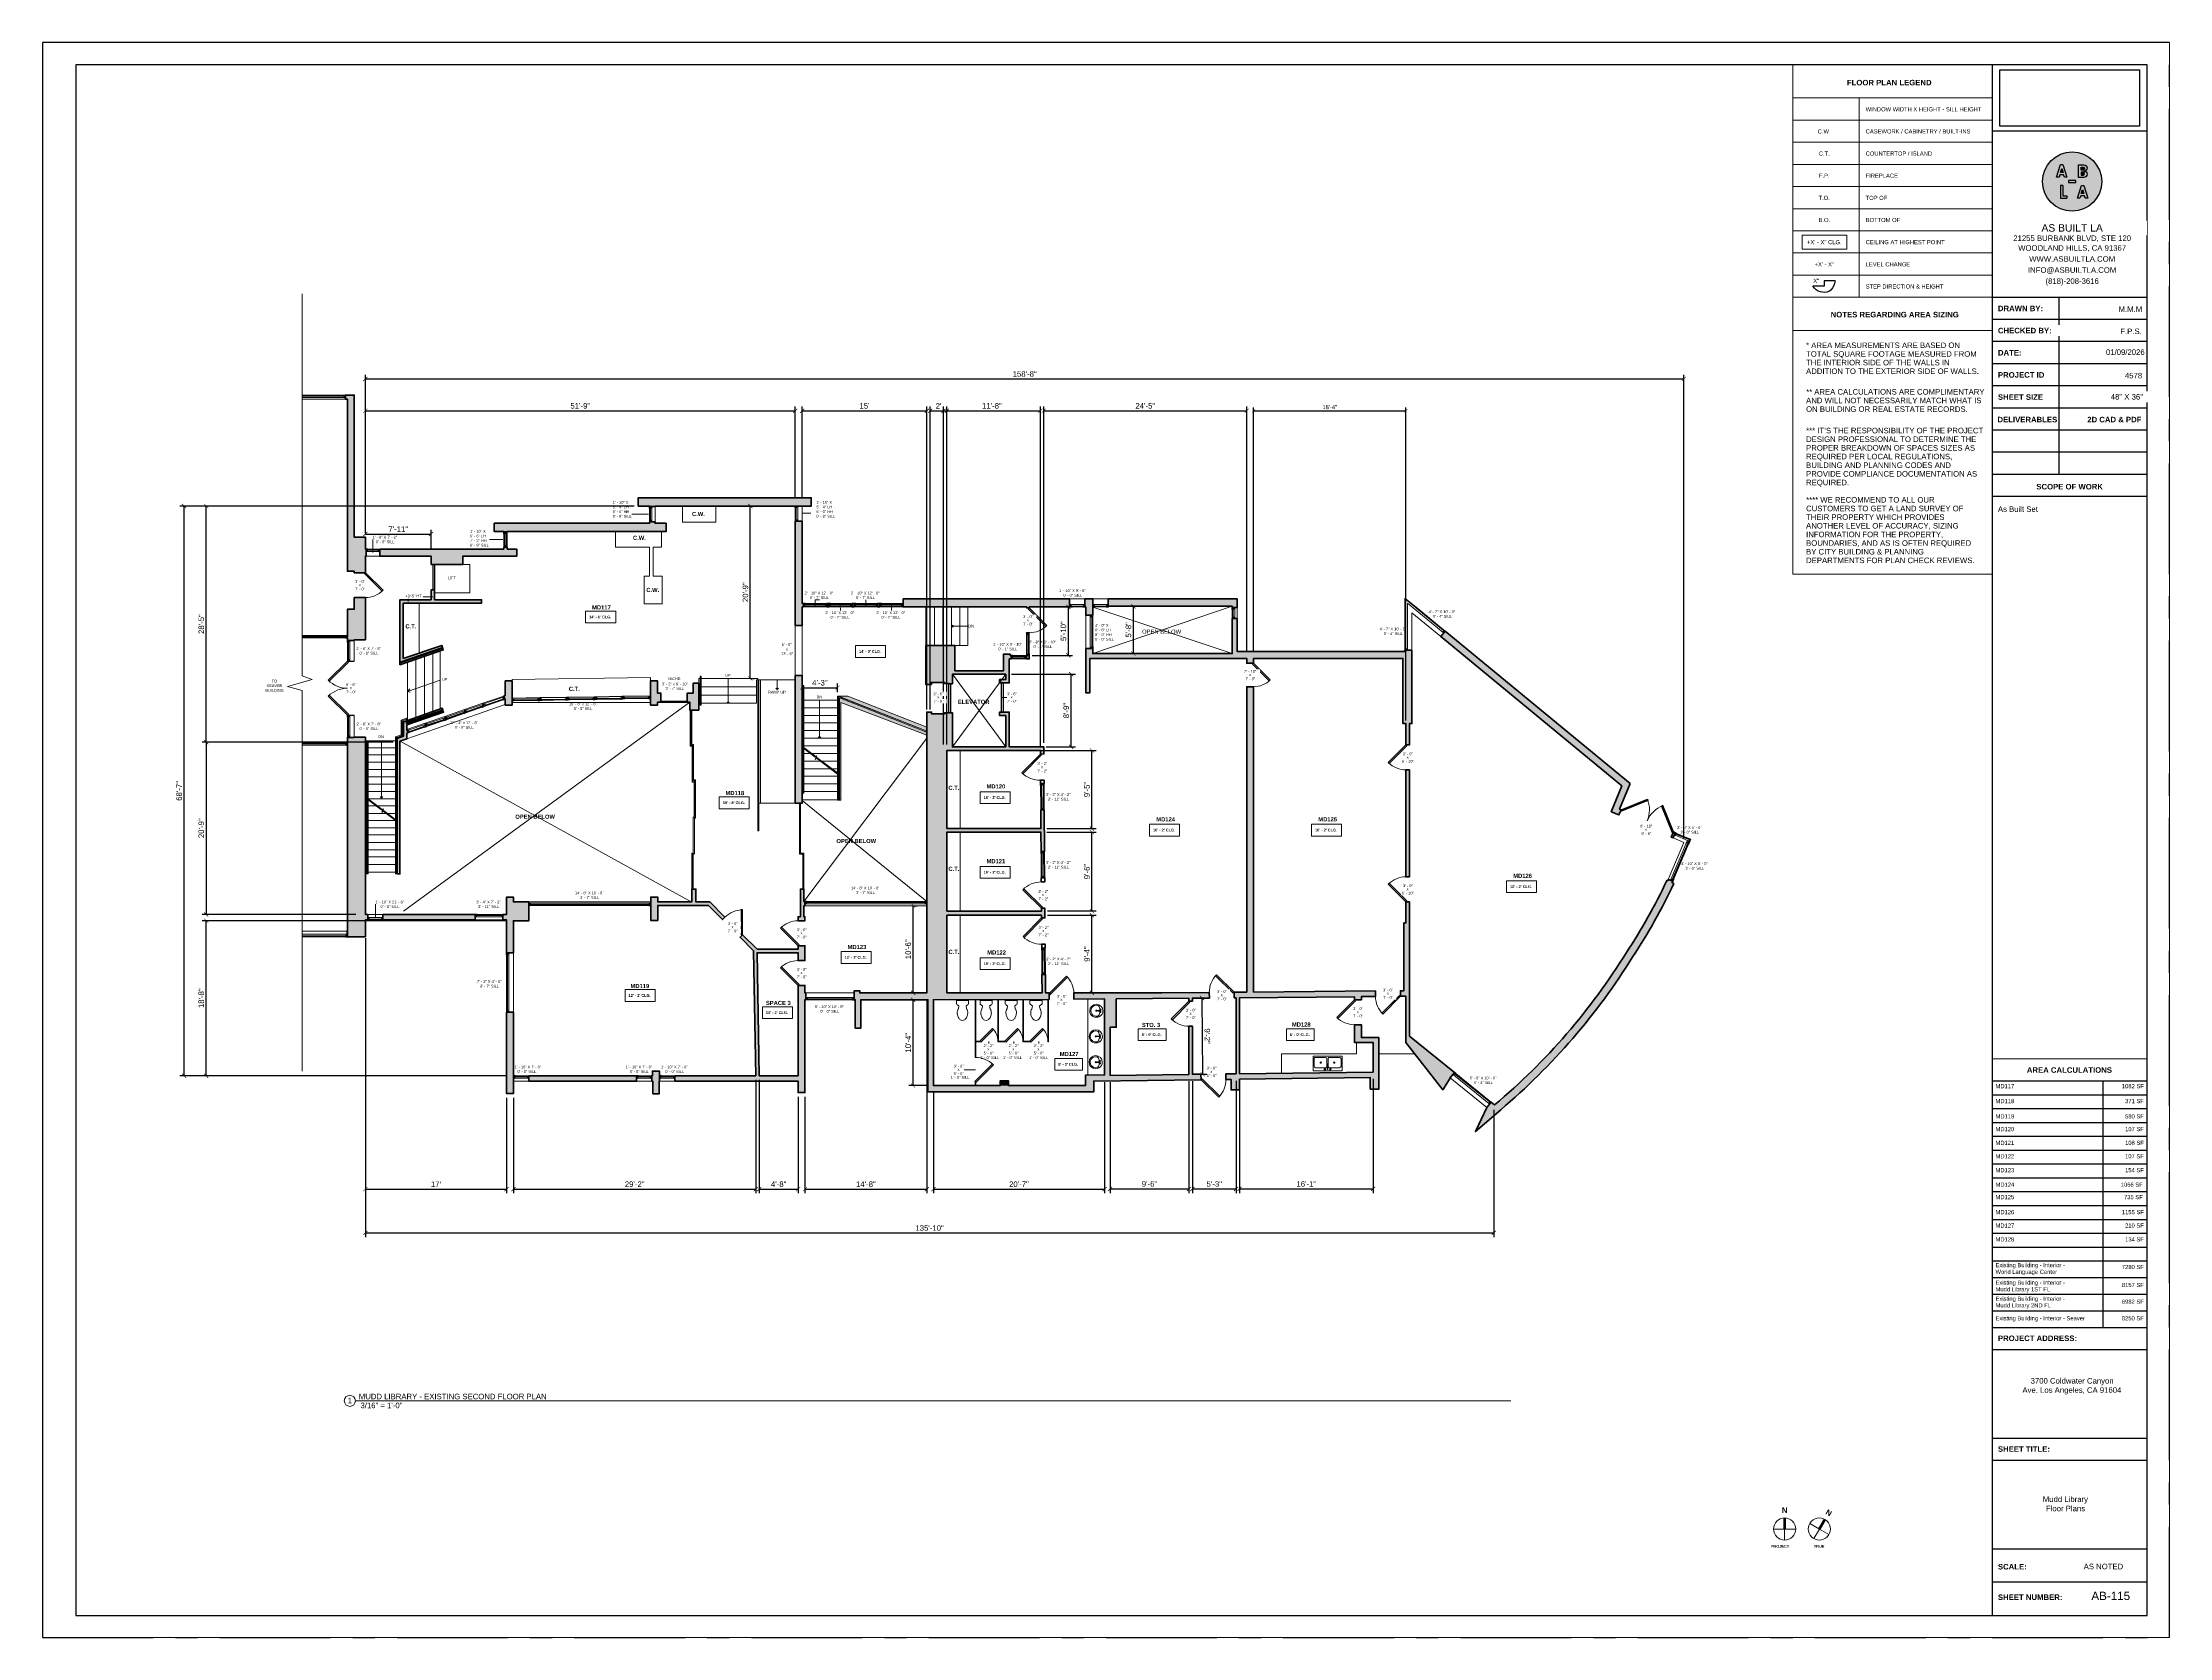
# Paper-space layout '16' of a CAD drawing. Header units: inches. Extents: x 0 to 48, y 0 to 36.
# The model-space entities are those that its viewports show. They can reach past a viewport. Long polylines and large blocks are cut down to what shows.
import ezdxf

# ---------------------------------------------------------------- set-up
doc = ezdxf.new("R2010")
doc.units = ezdxf.units.IN
doc.header["$MEASUREMENT"] = 0
doc.set_wipeout_variables(frame=1)
doc.linetypes.add('CENTERX2', pattern=[4, 2.5, -0.5, 0.5, -0.5])
doc.linetypes.add('HIDDEN2', pattern=[0.1875, 0.125, -0.0625])
for name, color, linetype, lineweight in [('A-ANNO', 2, 'Continuous', 5), ('A-ANNO-DIMS', 1, 'Continuous', 9), ('A-DETAIL-2', 20, 'Continuous', 25), ('A-DETAIL-3', 40, 'Continuous', 15), ('A-DOOR', 1, 'Continuous', 18), ('A-FIXT', 150, 'Continuous', 9), ('A-GLAZ', 2, 'Continuous', 30), ('A-HIDDEN', 2, 'HIDDEN2', 18), ('A-RAILING', 4, 'Continuous', 9), ('A-WALL', 3, 'Continuous', 40), ('A-WINDOWS', 2, 'Continuous', 18)]:
    doc.layers.add(name, color=color, linetype=linetype, lineweight=lineweight)
doc.layers.add('A-HATCH', color=9, linetype='Continuous')
doc.layers.add('A-TB', color=7, linetype='Continuous')
doc.styles.add('Arial', font='arial.ttf')
doc.styles.add('Arial_1', font='arial.ttf', dxfattribs={"height": 0.0625})
doc.styles.add('Arial_2', font='arial.ttf', dxfattribs={"height": 3})
doc.styles.add('Arial_3', font='arial.ttf', dxfattribs={"height": 0.125})
doc.styles.add('Arial_4', font='arial.ttf', dxfattribs={"height": 3})
doc.styles.add('Arial_5', font='arial.ttf', dxfattribs={"height": 0.09375})
doc.styles.add('Arial_B', font='arialbd.ttf', dxfattribs={"height": 4.5})
doc.styles.add('Arial_B_1', font='arialbd.ttf', dxfattribs={"height": 3})
doc.styles.add('Arial_B_2', font='arialbd.ttf', dxfattribs={"height": 0.125})
doc.styles.add('Arial_B_3', font='arialbd.ttf', dxfattribs={"height": 0.0625})
doc.styles.add('JC', font='arial.ttf', dxfattribs={"height": 0.125})
doc.dimstyles.new('JC-DIMS', dxfattribs={"dimtxt": 0.125, "dimasz": 0.09375, "dimexe": 0.09375, "dimexo": 0.09375, "dimgap": 0.046875, "dimtad": 1, "dimdec": 1, "dimzin": 0, "dimdsep": 46, "dimlunit": 4, "dimtxsty": 'JC', "dimblk": 'ARCHTICK', "dimcen": 0.09, "dimclrd": 1, "dimclre": 1, "dimclrt": 256, "dimadec": 0, "dimazin": 0, "dimtfac": 1, "dimtdec": 1, "dimtofl": 0, "dimtmove": 1, "dimatfit": 3, "dimfxl": 1, "dimtolj": 1, "dimtzin": 0, "dimarcsym": 0})
picture_1 = doc.add_image_def('image1.png', size_in_pixel=(151, 61))

# ---------------------------------------------------------------- blocks, each defined once
blk = doc.blocks.new('JC_DOUBLE DOOR - DOUBLE DOOR-1545734-Mudd Library - 2nd FL')
at = {"layer": 'A-DOOR', "lineweight": 30}
for p, q in [((-39, 5), (-11.4, 32.6)), ((-10, 31.2), (-37.6, 3.6)), ((-11.4, 32.6), (-10, 31.2)), ((11.4, 32.6), (10, 31.2)), ((10, 31.2), (37.6, 3.6)), ((39, 5), (11.4, 32.6)), ((-37.6, 3.6), (-39, 5)), ((37.6, 3.6), (39, 5))]:
    blk.add_line(p, q, dxfattribs=at)
at = {"layer": 'A-DOOR', "lineweight": 9}
for centre, start, end in [((-39, 5), 360, 45), ((39, 5), 135, 180)]:
    blk.add_arc(centre, 39, start, end, dxfattribs=at)
blk = doc.blocks.new('JC_FIXED WINDOW - MUNTIN - FIXED WINDOW-1508853-Mudd Library - 2nd FL')
at = {"layer": 'A-GLAZ'}
for p, q in [((-15, 5), (-15, -5)), ((-12.25, 5), (-15, 5)), ((-15, 1.5), (-13.75, 1.5)), ((-14.5, 5), (-14.5, 3.25)), ((-14.5, 3.25), (-13.75, 3.25)), ((-12.25, 3.25), (-13.75, 3.25)), ((-13.75, 3.25), (-13.75, 1.5)), ((-12.25, 5), (-12.25, 3.25)), ((12.25, 5), (15, 5)), ((12.25, 5), (12.25, 3.25)), ((12.25, 3.25), (14.5, 3.25)), ((13.75, 3.25), (13.75, 1.5)), ((13.75, 1.5), (15, 1.5)), ((14.5, 5), (14.5, 3.25)), ((15, 5), (15, -5))]:
    blk.add_line(p, q, dxfattribs=at)
at = {"layer": 'A-GLAZ', "lineweight": 9}
for p, q in [((13.75, 1.5), (-13.75, 1.5)), ((12.25, 5), (-12.25, 5))]:
    blk.add_line(p, q, dxfattribs=at)
at = {"layer": 'A-GLAZ', "lineweight": 40}
blk.add_line((-12.25, 4.125), (12.25, 4.125), dxfattribs=at)
at = {"layer": 'A-WINDOWS'}
for p, q in [((15, 5), (-15, 5)), ((-15, -5), (15, -5))]:
    blk.add_line(p, q, dxfattribs=at)
blk = doc.blocks.new('JC_FIXED WINDOW - MUNTIN - FIXED WINDOW-1508965-Mudd Library - 2nd FL')
at = {"layer": 'A-GLAZ'}
for p, q in [((-16, 5), (-16, -5)), ((-13.25, 5), (-16, 5)), ((-16, 1.5), (-14.75, 1.5)), ((-15.5, 5), (-15.5, 3.25)), ((-15.5, 3.25), (-14.75, 3.25)), ((-13.25, 3.25), (-14.75, 3.25)), ((-14.75, 3.25), (-14.75, 1.5)), ((-13.25, 5), (-13.25, 3.25)), ((13.25, 5), (16, 5)), ((13.25, 5), (13.25, 3.25)), ((13.25, 3.25), (15.5, 3.25)), ((14.75, 3.25), (14.75, 1.5)), ((14.75, 1.5), (16, 1.5)), ((15.5, 5), (15.5, 3.25)), ((16, 5), (16, -5))]:
    blk.add_line(p, q, dxfattribs=at)
at = {"layer": 'A-GLAZ', "lineweight": 9}
for p, q in [((14.75, 1.5), (-14.75, 1.5)), ((13.25, 5), (-13.25, 5))]:
    blk.add_line(p, q, dxfattribs=at)
at = {"layer": 'A-GLAZ', "lineweight": 40}
blk.add_line((-13.25, 4.125), (13.25, 4.125), dxfattribs=at)
at = {"layer": 'A-WINDOWS'}
for p, q in [((16, 5), (-16, 5)), ((-16, -5), (16, -5))]:
    blk.add_line(p, q, dxfattribs=at)
blk = doc.blocks.new('JC_SINGLE DOOR-NO TRIM - SINGLE DOOR-1545694-Mudd Library - 2nd FL')
at = {"layer": 'A-DOOR', "lineweight": 30}
for p, q in [((-8.9, -32), (16.6, -6.6)), ((18, -8), (-7.5, -33.5)), ((16.6, -6.6), (18, -8)), ((-7.5, -33.5), (-8.9, -32))]:
    blk.add_line(p, q, dxfattribs=at)
at = {"layer": 'A-DOOR', "lineweight": 9}
blk.add_arc((18, -8), 36, 180, 225, dxfattribs=at)
blk = doc.blocks.new('JC_FIXED WINDOW - MUNTIN - FIXED WINDOW-1509661-Mudd Library - 2nd FL')
at = {"layer": 'A-GLAZ'}
for p, q in [((-10, 5), (-10, -5)), ((-7.25, 5), (-10, 5)), ((-10, 1.5), (-8.75, 1.5)), ((-9.5, 5), (-9.5, 3.25)), ((-9.5, 3.25), (-8.75, 3.25)), ((-7.25, 3.25), (-8.75, 3.25)), ((-8.75, 3.25), (-8.75, 1.5)), ((-7.25, 5), (-7.25, 3.25)), ((7.25, 5), (10, 5)), ((7.25, 5), (7.25, 3.25)), ((7.25, 3.25), (9.5, 3.25)), ((8.75, 3.25), (8.75, 1.5)), ((8.75, 1.5), (10, 1.5)), ((9.5, 5), (9.5, 3.25)), ((10, 5), (10, -5))]:
    blk.add_line(p, q, dxfattribs=at)
at = {"layer": 'A-GLAZ', "lineweight": 9}
for p, q in [((8.75, 1.5), (-8.75, 1.5)), ((7.25, 5), (-7.25, 5))]:
    blk.add_line(p, q, dxfattribs=at)
at = {"layer": 'A-GLAZ', "lineweight": 40}
blk.add_line((-7.25, 4.125), (7.25, 4.125), dxfattribs=at)
at = {"layer": 'A-WINDOWS'}
for p, q in [((10, 5), (-10, 5)), ((-10, -5), (10, -5))]:
    blk.add_line(p, q, dxfattribs=at)
blk = doc.blocks.new('JC_FIXED WINDOW - MUNTIN - FIXED WINDOW-1509813-Mudd Library - 2nd FL')
at = {"layer": 'A-GLAZ'}
for p, q in [((-11, 2.5), (-11, -2.5)), ((-8.3, 2.5), (-11, 2.5)), ((-10.5, 2.5), (-10.5, 0.7)), ((-10.5, 0.7), (-9.8, 0.7)), ((-8.3, 0.7), (-9.8, 0.7)), ((-9.8, 0.7), (-9.8, -1)), ((-8.3, 2.5), (-8.3, 0.7)), ((8.3, 2.5), (11, 2.5)), ((8.3, 2.5), (8.3, 0.7)), ((8.3, 0.7), (10.5, 0.7)), ((9.8, 0.7), (9.8, -1)), ((10.5, 2.5), (10.5, 0.7)), ((11, 2.5), (11, -2.5)), ((-11, -1), (-9.8, -1)), ((9.8, -1), (11, -1))]:
    blk.add_line(p, q, dxfattribs=at)
at = {"layer": 'A-GLAZ', "lineweight": 9}
for p, q in [((8.3, 2.5), (-8.3, 2.5)), ((9.8, -1), (-9.8, -1))]:
    blk.add_line(p, q, dxfattribs=at)
at = {"layer": 'A-GLAZ', "lineweight": 40}
blk.add_line((-8.3, 1.6), (8.3, 1.6), dxfattribs=at)
at = {"layer": 'A-WINDOWS'}
for p, q in [((11, 2.5), (-11, 2.5)), ((-11, -2.5), (11, -2.5))]:
    blk.add_line(p, q, dxfattribs=at)
blk = doc.blocks.new('JC_FIXED WINDOW - MUNTIN - FIXED WINDOW-1509908-Mudd Library - 2nd FL')
at = {"layer": 'A-GLAZ'}
for p, q in [((-11, 4), (-11, -4)), ((-8.3, 4), (-11, 4)), ((-11, 0.5), (-9.8, 0.5)), ((-10.5, 4), (-10.5, 2.2)), ((-10.5, 2.2), (-9.8, 2.2)), ((-8.3, 2.2), (-9.8, 2.2)), ((-9.8, 2.2), (-9.8, 0.5)), ((-8.3, 4), (-8.3, 2.2)), ((8.3, 4), (11, 4)), ((8.3, 4), (8.3, 2.2)), ((8.3, 2.2), (10.5, 2.2)), ((9.8, 2.2), (9.8, 0.5)), ((9.8, 0.5), (11, 0.5)), ((10.5, 4), (10.5, 2.2)), ((11, 4), (11, -4))]:
    blk.add_line(p, q, dxfattribs=at)
at = {"layer": 'A-GLAZ', "lineweight": 9}
for p, q in [((9.8, 0.5), (-9.8, 0.5)), ((8.3, 4), (-8.3, 4))]:
    blk.add_line(p, q, dxfattribs=at)
at = {"layer": 'A-GLAZ', "lineweight": 40}
blk.add_line((-8.3, 3.1), (8.3, 3.1), dxfattribs=at)
at = {"layer": 'A-WINDOWS'}
for p, q in [((11, 4), (-11, 4)), ((-11, -4), (11, -4))]:
    blk.add_line(p, q, dxfattribs=at)
blk = doc.blocks.new('JC_FIXED WINDOW - MUNTIN - FIXED WINDOW-1509958-Mudd Library - 2nd FL')
at = {"layer": 'A-GLAZ'}
for p, q in [((-11, 5), (-11, -5)), ((-8.3, 5), (-11, 5)), ((-11, 1.5), (-9.8, 1.5)), ((-10.5, 5), (-10.5, 3.2)), ((-10.5, 3.2), (-9.8, 3.2)), ((-8.3, 3.2), (-9.8, 3.2)), ((-9.8, 3.2), (-9.8, 1.5)), ((-8.3, 5), (-8.3, 3.2)), ((8.3, 5), (11, 5)), ((8.3, 5), (8.3, 3.2)), ((8.3, 3.2), (10.5, 3.2)), ((9.8, 3.2), (9.8, 1.5)), ((9.8, 1.5), (11, 1.5)), ((10.5, 5), (10.5, 3.2)), ((11, 5), (11, -5))]:
    blk.add_line(p, q, dxfattribs=at)
at = {"layer": 'A-GLAZ', "lineweight": 9}
for p, q in [((9.8, 1.5), (-9.8, 1.5)), ((8.3, 5), (-8.3, 5))]:
    blk.add_line(p, q, dxfattribs=at)
at = {"layer": 'A-GLAZ', "lineweight": 40}
blk.add_line((-8.3, 4.1), (8.3, 4.1), dxfattribs=at)
at = {"layer": 'A-WINDOWS'}
for p, q in [((11, 5), (-11, 5)), ((-11, -5), (11, -5))]:
    blk.add_line(p, q, dxfattribs=at)
blk = doc.blocks.new('JC_FIXED WINDOW - MUNTIN - FIXED WINDOW-1510400-Mudd Library - 2nd FL')
at = {"layer": 'A-GLAZ', "lineweight": 9}
for p, q in [((36.3, 3), (-23.3, 3)), ((37.8, -0.5), (-23.3, -0.5))]:
    blk.add_line(p, q, dxfattribs=at)
at = {"layer": 'A-GLAZ', "lineweight": 40}
blk.add_line((-23.3, 2.1), (36.3, 2.1), dxfattribs=at)
at = {"layer": 'A-GLAZ'}
for p, q in [((36.3, 3), (39, 3)), ((36.3, 3), (36.3, 1.2)), ((36.3, 1.2), (38.5, 1.2)), ((37.8, 1.2), (37.8, -0.5)), ((38.5, 3), (38.5, 1.2)), ((39, 3), (39, -3)), ((37.8, -0.5), (39, -0.5))]:
    blk.add_line(p, q, dxfattribs=at)
at = {"layer": 'A-WINDOWS'}
for p, q in [((39, 3), (-23.3, 3)), ((-23.3, -3), (39, -3))]:
    blk.add_line(p, q, dxfattribs=at)
blk = doc.blocks.new('JC_FIXED WINDOW - MUNTIN - FIXED WINDOW-1511943-Mudd Library - 2nd FL')
at = {"layer": 'A-GLAZ'}
for p, q in [((-17, 2.5), (-17, -2.5)), ((-14.25, 2.5), (-17, 2.5)), ((-16.5, 2.5), (-16.5, 0.75)), ((-16.5, 0.75), (-15.75, 0.75)), ((-14.25, 0.75), (-15.75, 0.75)), ((-15.75, 0.75), (-15.75, -1)), ((-14.25, 2.5), (-14.25, 0.75)), ((14.25, 2.5), (17, 2.5)), ((14.25, 2.5), (14.25, 0.75)), ((14.25, 0.75), (16.5, 0.75)), ((15.75, 0.75), (15.75, -1)), ((16.5, 2.5), (16.5, 0.75)), ((17, 2.5), (17, -2.5)), ((-17, -1), (-15.75, -1)), ((15.75, -1), (17, -1))]:
    blk.add_line(p, q, dxfattribs=at)
at = {"layer": 'A-GLAZ', "lineweight": 9}
for p, q in [((14.25, 2.5), (-14.25, 2.5)), ((15.75, -1), (-15.75, -1))]:
    blk.add_line(p, q, dxfattribs=at)
at = {"layer": 'A-GLAZ', "lineweight": 40}
blk.add_line((-14.25, 1.625), (14.25, 1.625), dxfattribs=at)
at = {"layer": 'A-WINDOWS'}
for p, q in [((17, 2.5), (-17, 2.5)), ((-17, -2.5), (17, -2.5))]:
    blk.add_line(p, q, dxfattribs=at)
blk = doc.blocks.new('JC_SINGLE DOOR-NO TRIM - SINGLE DOOR-1571799-Mudd Library - 2nd FL')
at = {"layer": 'A-DOOR', "lineweight": 30}
for p, q in [((-21, -0.5), (21, -0.5)), ((21, -2.5), (-21, -2.5))]:
    blk.add_line(p, q, dxfattribs=at)
blk = doc.blocks.new('JC_SINGLE DOOR-NO TRIM - SINGLE DOOR-1483496-Mudd Library - 2nd FL')
at = {"layer": 'A-DOOR', "lineweight": 30}
for p, q in [((-7.5, 28), (-8.9, 26.5)), ((-8.9, 26.5), (16.6, 1.1)), ((18, 2.5), (-7.5, 28)), ((16.6, 1.1), (18, 2.5))]:
    blk.add_line(p, q, dxfattribs=at)
at = {"layer": 'A-DOOR', "lineweight": 9}
blk.add_arc((18, 2.5), 36, 135, 180, dxfattribs=at)
blk = doc.blocks.new('JC_SINGLE DOOR-NO TRIM - SINGLE DOOR-1541224-Mudd Library - 2nd FL')
at = {"layer": 'A-DOOR', "lineweight": 30}
for p, q in [((-7.9, 29.4), (-9.3, 28)), ((-9.3, 28), (17.6, 1.1)), ((19, 2.5), (-7.9, 29.4)), ((17.6, 1.1), (19, 2.5))]:
    blk.add_line(p, q, dxfattribs=at)
at = {"layer": 'A-DOOR', "lineweight": 9}
blk.add_arc((19, 2.5), 38, 135, 180, dxfattribs=at)
blk = doc.blocks.new('JC_SINGLE DOOR-NO TRIM - SINGLE DOOR-1541225-Mudd Library - 2nd FL')
at = {"layer": 'A-DOOR', "lineweight": 30}
for p, q in [((-9.3, -28), (17.6, -1.1)), ((-7.9, -29.4), (-9.3, -28)), ((19, -2.5), (-7.9, -29.4)), ((17.6, -1.1), (19, -2.5))]:
    blk.add_line(p, q, dxfattribs=at)
at = {"layer": 'A-DOOR', "lineweight": 9}
blk.add_arc((19, -2.5), 38, 180, 225, dxfattribs=at)
blk = doc.blocks.new('JC_SINGLE DOOR-NO TRIM - SINGLE DOOR-1570562-Mudd Library - 2nd FL')
at = {"layer": 'A-DOOR', "lineweight": 30}
for p, q in [((-7.5, 29.5), (-8.9, 28)), ((-8.9, 28), (16.6, 2.6)), ((18, 4), (-7.5, 29.5)), ((16.6, 2.6), (18, 4))]:
    blk.add_line(p, q, dxfattribs=at)
at = {"layer": 'A-DOOR', "lineweight": 9}
blk.add_arc((18, 4), 36, 135, 180, dxfattribs=at)
blk = doc.blocks.new('JC_SINGLE DOOR-NO TRIM - SINGLE DOOR-1541214-Mudd Library - 2nd FL')
at = {"layer": 'A-DOOR', "lineweight": 30}
for p, q in [((-8.9, -28), (16.6, -2.6)), ((-7.5, -29.5), (-8.9, -28)), ((18, -4), (-7.5, -29.5)), ((16.6, -2.6), (18, -4))]:
    blk.add_line(p, q, dxfattribs=at)
at = {"layer": 'A-DOOR', "lineweight": 9}
blk.add_arc((18, -4), 36, 180, 225, dxfattribs=at)
blk = doc.blocks.new('JC_SINGLE DOOR-NO TRIM - SINGLE DOOR-1541216-Mudd Library - 2nd FL')
at = {"layer": 'A-DOOR', "lineweight": 30}
for p, q in [((-8.5, -27.6), (15.6, -3.6)), ((-7, -29), (-8.5, -27.6)), ((17, -5), (-7, -29)), ((15.6, -3.6), (17, -5))]:
    blk.add_line(p, q, dxfattribs=at)
at = {"layer": 'A-DOOR', "lineweight": 9}
blk.add_arc((17, -5), 34, 180, 225, dxfattribs=at)
blk = doc.blocks.new('JC_SINGLE DOOR-NO TRIM - SINGLE DOOR-1541223-Mudd Library - 2nd FL')
at = {"layer": 'A-DOOR', "lineweight": 30}
for p, q in [((-8.9, -26), (16.6, -0.6)), ((-7.5, -27.5), (-8.9, -26)), ((18, -2), (-7.5, -27.5)), ((16.6, -0.6), (18, -2))]:
    blk.add_line(p, q, dxfattribs=at)
at = {"layer": 'A-DOOR', "lineweight": 9}
blk.add_arc((18, -2), 36, 180, 225, dxfattribs=at)
blk = doc.blocks.new('JC_FIXED WINDOW - MUNTIN - FIXED WINDOW-1637089-Mudd Library - 2nd FL')
at = {"layer": 'A-GLAZ'}
for p, q in [((-11, 6), (-11, -6)), ((-8.25, 6), (-11, 6)), ((-11, 2.5), (-9.75, 2.5)), ((-10.5, 6), (-10.5, 4.25)), ((-10.5, 4.25), (-9.75, 4.25)), ((-8.25, 4.25), (-9.75, 4.25)), ((-9.75, 4.25), (-9.75, 2.5)), ((-8.25, 6), (-8.25, 4.25)), ((8.25, 6), (11, 6)), ((8.25, 6), (8.25, 4.25)), ((8.25, 4.25), (10.5, 4.25)), ((9.75, 4.25), (9.75, 2.5)), ((9.75, 2.5), (11, 2.5)), ((10.5, 6), (10.5, 4.25)), ((11, 6), (11, -6))]:
    blk.add_line(p, q, dxfattribs=at)
at = {"layer": 'A-GLAZ', "lineweight": 9}
for p, q in [((9.75, 2.5), (-9.75, 2.5)), ((8.25, 6), (-8.25, 6))]:
    blk.add_line(p, q, dxfattribs=at)
at = {"layer": 'A-GLAZ', "lineweight": 40}
blk.add_line((-8.25, 5.125), (8.25, 5.125), dxfattribs=at)
at = {"layer": 'A-WINDOWS'}
for p, q in [((11, 6), (-11, 6)), ((-11, -6), (11, -6))]:
    blk.add_line(p, q, dxfattribs=at)
blk = doc.blocks.new('JC_SINGLE DOOR-NO TRIM - SINGLE DOOR-1541289-Mudd Library - 2nd FL')
at = {"layer": 'A-DOOR', "lineweight": 30}
for p, q in [((-7.5, 30.5), (-8.9, 29)), ((-8.9, 29), (16.6, 3.6)), ((18, 5), (-7.5, 30.5)), ((16.6, 3.6), (18, 5))]:
    blk.add_line(p, q, dxfattribs=at)
at = {"layer": 'A-DOOR', "lineweight": 9}
blk.add_arc((18, 5), 36, 135, 180, dxfattribs=at)
blk = doc.blocks.new('JC_SINGLE DOOR-NO TRIM - SINGLE DOOR-V1-Mudd Library - 2nd FL')
at = {"layer": 'A-DOOR', "lineweight": 30}
for p, q in [((-8.9, -28), (13.8, -5.4)), ((-7.5, -29.5), (-8.9, -28)), ((16.6, -5.4), (-7.5, -29.5)), ((15.2, -4), (16.6, -2.6)), ((16.6, -2.6), (18, -4))]:
    blk.add_line(p, q, dxfattribs=at)
at = {"layer": 'A-DOOR', "lineweight": 9}
blk.add_arc((18, -4), 36, 181.8104, 225, dxfattribs=at)
blk = doc.blocks.new('JC_FIXED WINDOW - MUNTIN - 2_-1536368-Mudd Library - 2nd FL')
at = {"layer": 'A-GLAZ'}
for p, q in [((-16, 2), (-16, -2)), ((-13.3, 2), (-16, 2)), ((-15.5, 2), (-15.5, 0.2)), ((-15.5, 0.2), (-14.8, 0.2)), ((-13.3, 0.2), (-14.8, 0.2)), ((-14.8, 0.2), (-14.8, -1.5)), ((-13.3, 2), (-13.3, 0.2)), ((13.3, 2), (16, 2)), ((13.3, 2), (13.3, 0.2)), ((13.3, 0.2), (15.5, 0.2)), ((14.8, 0.2), (14.8, -1.5)), ((15.5, 2), (15.5, 0.2)), ((16, 2), (16, -2)), ((-16, -1.5), (-14.8, -1.5)), ((14.8, -1.5), (16, -1.5))]:
    blk.add_line(p, q, dxfattribs=at)
at = {"layer": 'A-GLAZ', "lineweight": 9}
for p, q in [((13.3, 2), (-13.3, 2)), ((14.8, -1.5), (-14.8, -1.5))]:
    blk.add_line(p, q, dxfattribs=at)
at = {"layer": 'A-GLAZ', "lineweight": 40}
blk.add_line((-13.3, 1.1), (13.3, 1.1), dxfattribs=at)
at = {"layer": 'A-WINDOWS'}
for p, q in [((16, 2), (-16, 2)), ((-16, -2), (16, -2))]:
    blk.add_line(p, q, dxfattribs=at)
blk = doc.blocks.new('JC_FIXED WINDOW - MUNTIN - 2_-1536494-Mudd Library - 2nd FL')
at = {"layer": 'A-GLAZ'}
for p, q in [((-11, 2.5), (-11, -2.5)), ((-8.3, 2.5), (-11, 2.5)), ((-10.5, 2.5), (-10.5, 0.7)), ((-10.5, 0.7), (-9.8, 0.7)), ((-8.3, 0.7), (-9.8, 0.7)), ((-9.8, 0.7), (-9.8, -1)), ((-8.3, 2.5), (-8.3, 0.7)), ((8.3, 2.5), (11, 2.5)), ((8.3, 2.5), (8.3, 0.7)), ((8.3, 0.7), (10.5, 0.7)), ((9.8, 0.7), (9.8, -1)), ((10.5, 2.5), (10.5, 0.7)), ((11, 2.5), (11, -2.5)), ((-11, -1), (-9.8, -1)), ((9.8, -1), (11, -1))]:
    blk.add_line(p, q, dxfattribs=at)
at = {"layer": 'A-GLAZ', "lineweight": 9}
for p, q in [((8.3, 2.5), (-8.3, 2.5)), ((9.8, -1), (-9.8, -1))]:
    blk.add_line(p, q, dxfattribs=at)
at = {"layer": 'A-GLAZ', "lineweight": 40}
blk.add_line((-8.3, 1.6), (8.3, 1.6), dxfattribs=at)
at = {"layer": 'A-WINDOWS'}
for p, q in [((11, 2.5), (-11, 2.5)), ((-11, -2.5), (11, -2.5))]:
    blk.add_line(p, q, dxfattribs=at)
blk = doc.blocks.new('JC_FIXED WINDOW - MUNTIN - 2_-1536992-Mudd Library - 2nd FL')
at = {"layer": 'A-GLAZ'}
for p, q in [((-19, 2.5), (-19, -2.5)), ((-16.3, 2.5), (-19, 2.5)), ((-18.5, 2.5), (-18.5, 0.7)), ((-18.5, 0.7), (-17.8, 0.7)), ((-16.3, 0.7), (-17.8, 0.7)), ((-17.8, 0.7), (-17.8, -1)), ((-16.3, 2.5), (-16.3, 0.7)), ((16.3, 2.5), (19, 2.5)), ((16.3, 2.5), (16.3, 0.7)), ((16.3, 0.7), (18.5, 0.7)), ((17.8, 0.7), (17.8, -1)), ((18.5, 2.5), (18.5, 0.7)), ((19, 2.5), (19, -2.5)), ((-19, -1), (-17.8, -1)), ((17.8, -1), (19, -1))]:
    blk.add_line(p, q, dxfattribs=at)
at = {"layer": 'A-GLAZ', "lineweight": 9}
for p, q in [((16.3, 2.5), (-16.3, 2.5)), ((17.8, -1), (-17.8, -1))]:
    blk.add_line(p, q, dxfattribs=at)
at = {"layer": 'A-GLAZ', "lineweight": 40}
blk.add_line((-16.3, 1.6), (16.3, 1.6), dxfattribs=at)
at = {"layer": 'A-WINDOWS'}
for p, q in [((19, 2.5), (-19, 2.5)), ((-19, -2.5), (19, -2.5))]:
    blk.add_line(p, q, dxfattribs=at)
blk = doc.blocks.new('JC_FIXED WINDOW - MUNTIN - 2_-1537445-Mudd Library - 2nd FL')
at = {"layer": 'A-GLAZ'}
for p, q in [((-20, -4), (-20, 4)), ((20, -4), (20, 4)), ((-20, -0.5), (-18.75, -0.5)), ((-17.25, -4), (-20, -4)), ((-19.5, -4), (-19.5, -2.25)), ((-19.5, -2.25), (-18.75, -2.25)), ((-18.75, -2.25), (-18.75, -0.5)), ((-17.25, -2.25), (-18.75, -2.25)), ((-17.25, -4), (-17.25, -2.25)), ((17.25, -2.25), (19.5, -2.25)), ((17.25, -4), (17.25, -2.25)), ((17.25, -4), (20, -4)), ((18.75, -0.5), (20, -0.5)), ((18.75, -2.25), (18.75, -0.5)), ((19.5, -4), (19.5, -2.25))]:
    blk.add_line(p, q, dxfattribs=at)
at = {"layer": 'A-GLAZ', "lineweight": 9}
for p, q in [((18.75, -0.5), (-18.75, -0.5)), ((17.25, -4), (-17.25, -4))]:
    blk.add_line(p, q, dxfattribs=at)
at = {"layer": 'A-GLAZ', "lineweight": 40}
blk.add_line((-17.25, -3.125), (17.25, -3.125), dxfattribs=at)
at = {"layer": 'A-WINDOWS'}
for p, q in [((-20, 4), (20, 4)), ((20, -4), (-20, -4))]:
    blk.add_line(p, q, dxfattribs=at)
blk = doc.blocks.new('JC_FIXED WINDOW - MUNTIN - 2_-1537503-Mudd Library - 2nd FL')
at = {"layer": 'A-GLAZ'}
for p, q in [((-43, 5), (-43, -5)), ((-40.25, 5), (-43, 5)), ((-43, 1.5), (-41.75, 1.5)), ((-42.5, 5), (-42.5, 3.25)), ((-42.5, 3.25), (-41.75, 3.25)), ((-40.25, 3.25), (-41.75, 3.25)), ((-41.75, 3.25), (-41.75, 1.5)), ((-40.25, 5), (-40.25, 3.25)), ((40.25, 5), (43, 5)), ((40.25, 5), (40.25, 3.25)), ((40.25, 3.25), (42.5, 3.25)), ((41.75, 3.25), (41.75, 1.5)), ((41.75, 1.5), (43, 1.5)), ((42.5, 5), (42.5, 3.25)), ((43, 5), (43, -5))]:
    blk.add_line(p, q, dxfattribs=at)
at = {"layer": 'A-GLAZ', "lineweight": 9}
for p, q in [((41.75, 1.5), (-41.75, 1.5)), ((40.25, 5), (-40.25, 5))]:
    blk.add_line(p, q, dxfattribs=at)
at = {"layer": 'A-GLAZ', "lineweight": 40}
blk.add_line((-40.25, 4.125), (40.25, 4.125), dxfattribs=at)
at = {"layer": 'A-WINDOWS'}
for p, q in [((43, 5), (-43, 5)), ((-43, -5), (43, -5))]:
    blk.add_line(p, q, dxfattribs=at)
blk = doc.blocks.new('JC_FIXED WINDOW - MUNTIN - 2_-1537609-Mudd Library - 2nd FL')
at = {"layer": 'A-GLAZ'}
for p, q in [((-11, 4), (-11, -4)), ((-8.3, 4), (-11, 4)), ((-11, 0.5), (-9.8, 0.5)), ((-10.5, 4), (-10.5, 2.2)), ((-10.5, 2.2), (-9.8, 2.2)), ((-8.3, 2.2), (-9.8, 2.2)), ((-9.8, 2.2), (-9.8, 0.5)), ((-8.3, 4), (-8.3, 2.2)), ((8.3, 4), (11, 4)), ((8.3, 4), (8.3, 2.2)), ((8.3, 2.2), (10.5, 2.2)), ((9.8, 2.2), (9.8, 0.5)), ((9.8, 0.5), (11, 0.5)), ((10.5, 4), (10.5, 2.2)), ((11, 4), (11, -4))]:
    blk.add_line(p, q, dxfattribs=at)
at = {"layer": 'A-GLAZ', "lineweight": 9}
for p, q in [((9.8, 0.5), (-9.8, 0.5)), ((8.3, 4), (-8.3, 4))]:
    blk.add_line(p, q, dxfattribs=at)
at = {"layer": 'A-GLAZ', "lineweight": 40}
blk.add_line((-8.3, 3.1), (8.3, 3.1), dxfattribs=at)
at = {"layer": 'A-WINDOWS'}
for p, q in [((11, 4), (-11, 4)), ((-11, -4), (11, -4))]:
    blk.add_line(p, q, dxfattribs=at)
blk = doc.blocks.new('JC_FIXED WINDOW - MUNTIN - 2_-1538438-Mudd Library - 2nd FL')
at = {"layer": 'A-GLAZ'}
for p, q in [((-88, -2.5), (-88, 2.5)), ((-88, 1), (-86.75, 1)), ((-86.75, -0.75), (-86.75, 1)), ((86.75, 1), (88, 1)), ((86.75, -0.75), (86.75, 1)), ((88, -2.5), (88, 2.5)), ((-85.25, -2.5), (-88, -2.5)), ((-87.5, -2.5), (-87.5, -0.75)), ((-87.5, -0.75), (-86.75, -0.75)), ((-85.25, -0.75), (-86.75, -0.75)), ((-85.25, -2.5), (-85.25, -0.75)), ((85.25, -0.75), (87.5, -0.75)), ((85.25, -2.5), (85.25, -0.75)), ((85.25, -2.5), (88, -2.5)), ((87.5, -2.5), (87.5, -0.75))]:
    blk.add_line(p, q, dxfattribs=at)
at = {"layer": 'A-GLAZ', "lineweight": 9}
for p, q in [((86.75, 1), (-86.75, 1)), ((85.25, -2.5), (-85.25, -2.5))]:
    blk.add_line(p, q, dxfattribs=at)
at = {"layer": 'A-GLAZ', "lineweight": 40}
blk.add_line((-85.25, -1.625), (85.25, -1.625), dxfattribs=at)
at = {"layer": 'A-WINDOWS'}
for p, q in [((-88, 2.5), (88, 2.5)), ((88, -2.5), (-88, -2.5))]:
    blk.add_line(p, q, dxfattribs=at)
blk = doc.blocks.new('JC_FIXED WINDOW - MUNTIN - 2_-1579008-Mudd Library - 2nd FL')
at = {"layer": 'A-GLAZ'}
for p, q in [((-88, 3), (-88, -3)), ((-85.25, 3), (-88, 3)), ((-87.5, 3), (-87.5, 1.25)), ((-87.5, 1.25), (-86.75, 1.25)), ((-85.25, 1.25), (-86.75, 1.25)), ((-86.75, 1.25), (-86.75, -0.5)), ((-85.25, 3), (-85.25, 1.25)), ((85.25, 3), (88, 3)), ((85.25, 3), (85.25, 1.25)), ((85.25, 1.25), (87.5, 1.25)), ((86.75, 1.25), (86.75, -0.5)), ((87.5, 3), (87.5, 1.25)), ((88, 3), (88, -3)), ((-88, -0.5), (-86.75, -0.5)), ((86.75, -0.5), (88, -0.5))]:
    blk.add_line(p, q, dxfattribs=at)
at = {"layer": 'A-GLAZ', "lineweight": 9}
for p, q in [((85.25, 3), (-85.25, 3)), ((86.75, -0.5), (-86.75, -0.5))]:
    blk.add_line(p, q, dxfattribs=at)
at = {"layer": 'A-GLAZ', "lineweight": 40}
blk.add_line((-85.25, 2.125), (85.25, 2.125), dxfattribs=at)
at = {"layer": 'A-WINDOWS'}
for p, q in [((88, 3), (-88, 3)), ((-88, -3), (88, -3))]:
    blk.add_line(p, q, dxfattribs=at)
blk = doc.blocks.new('JC_SINGLE DOOR-NO TRIM - SINGLE DOOR-1541248-Mudd Library - 2nd FL')
at = {"layer": 'A-DOOR', "lineweight": 30}
for p, q in [((-8.9, -29), (16.6, -3.6)), ((-7.5, -30.5), (-8.9, -29)), ((18, -5), (-7.5, -30.5)), ((16.6, -3.6), (18, -5))]:
    blk.add_line(p, q, dxfattribs=at)
at = {"layer": 'A-DOOR', "lineweight": 9}
blk.add_arc((18, -5), 36, 180, 225, dxfattribs=at)
blk = doc.blocks.new('JC_FIXED WINDOW - MUNTIN - 2_-1538722-Mudd Library - 2nd FL')
at = {"layer": 'A-GLAZ'}
for p, q in [((-35, 5), (-35, -5)), ((-32.3, 5), (-35, 5)), ((-35, 1.5), (-33.8, 1.5)), ((-34.5, 5), (-34.5, 3.2)), ((-34.5, 3.2), (-33.8, 3.2)), ((-32.3, 3.2), (-33.8, 3.2)), ((-33.8, 3.2), (-33.8, 1.5)), ((-32.3, 5), (-32.3, 3.2)), ((32.3, 5), (35, 5)), ((32.3, 5), (32.3, 3.2)), ((32.3, 3.2), (34.5, 3.2)), ((33.8, 3.2), (33.8, 1.5)), ((33.8, 1.5), (35, 1.5)), ((34.5, 5), (34.5, 3.2)), ((35, 5), (35, -5))]:
    blk.add_line(p, q, dxfattribs=at)
at = {"layer": 'A-GLAZ', "lineweight": 9}
for p, q in [((33.8, 1.5), (-33.8, 1.5)), ((32.3, 5), (-32.3, 5))]:
    blk.add_line(p, q, dxfattribs=at)
at = {"layer": 'A-GLAZ', "lineweight": 40}
blk.add_line((-32.3, 4.1), (32.3, 4.1), dxfattribs=at)
at = {"layer": 'A-WINDOWS'}
for p, q in [((35, 5), (-35, 5)), ((-35, -5), (35, -5))]:
    blk.add_line(p, q, dxfattribs=at)
blk = doc.blocks.new('JC_SINGLE DOOR-NO TRIM - SINGLE DOOR-1541219-Mudd Library - 2nd FL')
at = {"layer": 'A-DOOR', "lineweight": 30}
for p, q in [((-7.5, 28), (-8.9, 26.5)), ((-8.9, 26.5), (16.6, 1.1)), ((18, 2.5), (-7.5, 28)), ((16.6, 1.1), (18, 2.5))]:
    blk.add_line(p, q, dxfattribs=at)
at = {"layer": 'A-DOOR', "lineweight": 9}
blk.add_arc((18, 2.5), 36, 135, 180, dxfattribs=at)
blk = doc.blocks.new('JC_SINGLE DOOR-NO TRIM - SINGLE DOOR-1541220-Mudd Library - 2nd FL')
at = {"layer": 'A-DOOR', "lineweight": 30}
for p, q in [((-8.9, -26.5), (16.6, -1.1)), ((-7.5, -28), (-8.9, -26.5)), ((18, -2.5), (-7.5, -28)), ((16.6, -1.1), (18, -2.5))]:
    blk.add_line(p, q, dxfattribs=at)
at = {"layer": 'A-DOOR', "lineweight": 9}
blk.add_arc((18, -2.5), 36, 180, 225, dxfattribs=at)
blk = doc.blocks.new('JC_FIXED WINDOW - MUNTIN - 2_-1539249-Mudd Library - 2nd FL')
at = {"layer": 'A-GLAZ'}
blk.add_line((-24.8, 5), (-27.5, 5), dxfattribs=at)
at = {"layer": 'A-GLAZ', "lineweight": 9}
blk.add_line((19.9, 5), (-24.8, 5), dxfattribs=at)
at = {"layer": 'A-WINDOWS'}
blk.add_line((19.9, 5), (-27.5, 5), dxfattribs=at)
blk = doc.blocks.new('JC_FIXED WINDOW - MUNTIN - 2_-1540089-Mudd Library - 2nd FL')
at = {"layer": 'A-GLAZ'}
for p, q in [((-34, 5), (-34, -5)), ((-31.25, 5), (-34, 5)), ((-34, 1.5), (-32.75, 1.5)), ((-33.5, 5), (-33.5, 3.25)), ((-33.5, 3.25), (-32.75, 3.25)), ((-31.25, 3.25), (-32.75, 3.25)), ((-32.75, 3.25), (-32.75, 1.5)), ((-31.25, 5), (-31.25, 3.25)), ((31.25, 5), (34, 5)), ((31.25, 5), (31.25, 3.25)), ((31.25, 3.25), (33.5, 3.25)), ((32.75, 3.25), (32.75, 1.5)), ((32.75, 1.5), (34, 1.5)), ((33.5, 5), (33.5, 3.25)), ((34, 5), (34, -5))]:
    blk.add_line(p, q, dxfattribs=at)
at = {"layer": 'A-GLAZ', "lineweight": 9}
for p, q in [((32.75, 1.5), (-32.75, 1.5)), ((31.25, 5), (-31.25, 5))]:
    blk.add_line(p, q, dxfattribs=at)
at = {"layer": 'A-GLAZ', "lineweight": 40}
blk.add_line((-31.25, 4.125), (31.25, 4.125), dxfattribs=at)
at = {"layer": 'A-WINDOWS'}
for p, q in [((34, 5), (-34, 5)), ((-34, -5), (34, -5))]:
    blk.add_line(p, q, dxfattribs=at)
blk = doc.blocks.new('JC_FIXED WINDOW - MUNTIN - 2_-1541088-Mudd Library - 2nd FL')
at = {"layer": 'A-GLAZ'}
for p, q in [((-24, 5), (-24, -5)), ((-21.3, 5), (-24, 5)), ((-24, 1.5), (-22.8, 1.5)), ((-23.5, 5), (-23.5, 3.2)), ((-23.5, 3.2), (-22.8, 3.2)), ((-21.3, 3.2), (-22.8, 3.2)), ((-22.8, 3.2), (-22.8, 1.5)), ((-21.3, 5), (-21.3, 3.2)), ((21.3, 5), (24, 5)), ((21.3, 5), (21.3, 3.2)), ((21.3, 3.2), (23.5, 3.2)), ((22.8, 3.2), (22.8, 1.5)), ((22.8, 1.5), (24, 1.5)), ((23.5, 5), (23.5, 3.2)), ((24, 5), (24, -5))]:
    blk.add_line(p, q, dxfattribs=at)
at = {"layer": 'A-GLAZ', "lineweight": 9}
for p, q in [((22.8, 1.5), (-22.8, 1.5)), ((21.3, 5), (-21.3, 5))]:
    blk.add_line(p, q, dxfattribs=at)
at = {"layer": 'A-GLAZ', "lineweight": 40}
blk.add_line((-21.3, 4.1), (21.3, 4.1), dxfattribs=at)
at = {"layer": 'A-WINDOWS'}
for p, q in [((24, 5), (-24, 5)), ((-24, -5), (24, -5))]:
    blk.add_line(p, q, dxfattribs=at)
blk = doc.blocks.new('JC_SINGLE DOOR-NO TRIM - SINGLE DOOR-1541315-Mudd Library - 2nd FL')
at = {"layer": 'A-DOOR', "lineweight": 30}
for p, q in [((-7.5, 29.5), (-8.9, 28)), ((-8.9, 28), (16.6, 2.6)), ((18, 4), (-7.5, 29.5)), ((16.6, 2.6), (18, 4))]:
    blk.add_line(p, q, dxfattribs=at)
at = {"layer": 'A-DOOR', "lineweight": 9}
blk.add_arc((18, 4), 36, 135, 180, dxfattribs=at)
blk = doc.blocks.new('JC_FIXED WINDOW - MUNTIN - 2_-1684876-Mudd Library - 2nd FL')
at = {"layer": 'A-GLAZ'}
for p, q in [((-11, -6), (-11, 6)), ((11, -6), (11, 6)), ((-11, -2.5), (-9.75, -2.5)), ((-8.25, -6), (-11, -6)), ((-10.5, -6), (-10.5, -4.25)), ((-10.5, -4.25), (-9.75, -4.25)), ((-9.75, -4.25), (-9.75, -2.5)), ((-8.25, -4.25), (-9.75, -4.25)), ((-8.25, -6), (-8.25, -4.25)), ((8.25, -4.25), (10.5, -4.25)), ((8.25, -6), (8.25, -4.25)), ((8.25, -6), (11, -6)), ((9.75, -2.5), (11, -2.5)), ((9.75, -4.25), (9.75, -2.5)), ((10.5, -6), (10.5, -4.25))]:
    blk.add_line(p, q, dxfattribs=at)
at = {"layer": 'A-GLAZ', "lineweight": 9}
for p, q in [((9.75, -2.5), (-9.75, -2.5)), ((8.25, -6), (-8.25, -6))]:
    blk.add_line(p, q, dxfattribs=at)
at = {"layer": 'A-GLAZ', "lineweight": 40}
blk.add_line((-8.25, -5.125), (8.25, -5.125), dxfattribs=at)
at = {"layer": 'A-WINDOWS'}
for p, q in [((-11, 6), (11, 6)), ((11, -6), (-11, -6))]:
    blk.add_line(p, q, dxfattribs=at)
blk = doc.blocks.new('Sink Vanity-Round - 19_ x 19_-19254-Mudd Library - 2nd FL')
at = {"layer": 'A-FIXT'}
for p, q in [((3.4, 9.7), (3.4, 5.4)), ((4.2, 9.7), (4.2, 5.4))]:
    blk.add_line(p, q, dxfattribs=at)
for centre, radius, start, end in [((3.8, 3.4), 9.5, 90, 270), ((3.8, 3.4), 7.93, 165.3071, 14.6929), ((0.1, 4.1), 4.12, 120.7927, 162.1904), ((3.8, -9.2), 17.8, 91.2067, 109.2086), ((1.8, 9.7), 0.5, 360, 180), ((1.8, 9.7), 0.5, 180, 360), ((3.8, 3.4), 0.813, 360, 180), ((3.8, 3.4), 0.813, 180, 360), ((3.8, 9.7), 0.375, 360, 180), ((3.8, 5.4), 0.375, 180, 360), ((3.8, 3.4), 9.5, 270, 90), ((3.8, -9.2), 17.8, 70.7914, 88.7933), ((5.8, 9.7), 0.5, 360, 180), ((5.8, 9.7), 0.5, 180, 360), ((7.6, 4.1), 4.12, 17.8096, 59.2073)]:
    blk.add_arc(centre, radius, start, end, dxfattribs=at)
blk = doc.blocks.new('JC_SINGLE DOOR-NO TRIM - SINGLE DOOR-1566359-Mudd Library - 2nd FL')
at = {"layer": 'A-DOOR', "lineweight": 30}
for p, q in [((-6.8, -17.5), (11.6, 0.9)), ((11.6, 0.9), (13, -0.5)), ((-5.4, -18.9), (-6.8, -17.5)), ((13, -0.5), (-5.4, -18.9))]:
    blk.add_line(p, q, dxfattribs=at)
at = {"layer": 'A-DOOR', "lineweight": 9}
blk.add_arc((13, -0.5), 26, 180, 225, dxfattribs=at)
blk = doc.blocks.new('JC_SINGLE DOOR-NO TRIM - SINGLE DOOR-V2-Mudd Library - 2nd FL')
at = {"layer": 'A-DOOR', "lineweight": 30}
for p, q in [((-6.8, -17.5), (11.6, 0.9)), ((11.6, 0.9), (13, -0.5)), ((-5.4, -18.9), (-6.8, -17.5)), ((13, -0.5), (-5.4, -18.9))]:
    blk.add_line(p, q, dxfattribs=at)
at = {"layer": 'A-DOOR', "lineweight": 9}
blk.add_arc((13, -0.5), 26, 186.2716, 225, dxfattribs=at)
blk = doc.blocks.new('JC_SINGLE DOOR-NO TRIM - SINGLE DOOR-1566840-Mudd Library - 2nd FL')
at = {"layer": 'A-DOOR', "lineweight": 30}
for p, q in [((-7.5, 26), (-8.9, 24.5)), ((-8.9, 24.5), (16.6, -0.9)), ((18, 0.5), (-7.5, 26)), ((16.6, -0.9), (18, 0.5))]:
    blk.add_line(p, q, dxfattribs=at)
at = {"layer": 'A-DOOR', "lineweight": 9}
blk.add_arc((18, 0.5), 36, 135, 180, dxfattribs=at)
blk = doc.blocks.new('BEST_Toilet-Floor_Mount-KOHLER-Cimarron-K-5310 - Not A Type-See Type Catalog-832360-Mudd Library - 2nd FL')
at = {"layer": 'A-FIXT'}
for p, q in [((8.8, -1), (-8.8, -1)), ((-8.8, -1), (-8.8, -6)), ((8.8, -6), (8.8, -1))]:
    blk.add_line(p, q, dxfattribs=at)
for centre, radius, start, end in [((-3.2, -1.6), 7.1, 217.5906, 254.5518), ((3.3, -18.8), 10.9, 157.4214, 190.5786), ((6.8, -18.7), 14.4, 188.417, 209.583), ((-3.3, -16.1), 3.75, 141.6816, 157.4214), ((-7.7, -12.7), 1.75, 321.6816, 345.6648), ((-51, -1.6), 46.5, 345.6648, 349.205), ((3.6, -20.6), 10.7, 209.583, 230.417), ((-23.4, -6.9), 18.4, 349.205, 354.9347), ((0.1, -24.8), 5.17, 230.417, 269.359), ((-0.1, -24.8), 5.17, 270.641, 309.583), ((-3.6, -20.6), 10.7, 309.583, 330.417), ((3.2, -1.6), 7.1, 285.4482, 322.4094), ((23.4, -6.9), 18.4, 185.0653, 190.795), ((51, -1.6), 46.5, 190.795, 194.3352), ((-6.8, -18.7), 14.4, 330.417, 351.583), ((7.7, -12.7), 1.75, 194.3352, 218.3184), ((3.3, -16.1), 3.75, 22.5786, 38.3184), ((-3.3, -18.8), 10.9, 349.4214, 22.5786)]:
    blk.add_arc(centre, radius, start, end, dxfattribs=at)
blk = doc.blocks.new('JC_DOUBLE DOOR - DOUBLE DOOR-1571972-Mudd Library - 2nd FL')
at = {"layer": 'A-DOOR', "lineweight": 30}
for p, q in [((-39.6, -2.6), (-41, -4)), ((-41, -4), (-12, -33)), ((-10.6, -31.6), (-39.6, -2.6)), ((10.6, -31.6), (39.6, -2.6)), ((41, -4), (12, -33)), ((39.6, -2.6), (41, -4)), ((-12, -33), (-10.6, -31.6)), ((12, -33), (10.6, -31.6))]:
    blk.add_line(p, q, dxfattribs=at)
at = {"layer": 'A-DOOR', "lineweight": 9}
for centre, start, end in [((-41, -4), 315, 0), ((41, -4), 180, 225)]:
    blk.add_arc(centre, 41, start, end, dxfattribs=at)
blk = doc.blocks.new('Top Rail Type - Top Rail_Internal_-1575144-Mudd Library - 2nd FL')
at = {"layer": 'A-RAILING'}
for p, q in [((434.7, 337.2), (434.7, 119.2)), ((435.6, 337.2), (435.4, 337.2)), ((436.2, 119.2), (436.2, 337.2)), ((435.4, 119.2), (435.6, 119.2))]:
    blk.add_line(p, q, dxfattribs=at)
blk = doc.blocks.new('Top Rail Type - Top Rail_Internal_-V3-Mudd Library - 2nd FL')
at = {"layer": 'A-RAILING'}
for p, q in [((436.2, 337.2), (434.7, 337.2)), ((434.7, 337.2), (434.7, 119.2)), ((436.2, 337.2), (436.2, 119.2)), ((436.2, 119.2), (434.7, 119.2))]:
    blk.add_line(p, q, dxfattribs=at)
blk = doc.blocks.new('Top Rail Type - Top Rail_Internal_-1575481-Mudd Library - 2nd FL')
at = {"layer": 'A-RAILING'}
for p, q in [((494.9, 159.1), (494.9, 85.4)), ((496.4, 86.9), (496.4, 159.1)), ((494.9, 85.4), (499.7, 85.4)), ((501.2, 86.9), (496.4, 86.9)), ((499.7, 85.4), (499.7, 35.3)), ((501.2, 35.3), (501.2, 86.9))]:
    blk.add_line(p, q, dxfattribs=at)
for points in [[(495.6, 86), (495.6, 86), (495.6, 86.1), (495.7, 86.1), (495.7, 86.2), (495.7, 86.2), (495.7, 86.2)], [(500.4, 86), (500.4, 86), (500.4, 86.1), (500.5, 86.1), (500.5, 86.2), (500.5, 86.2), (500.6, 86.2)]]:
    blk.add_open_spline(points, degree=3, knots=[0.46086968, 0.46086968, 0.46086968, 0.46086968, 0.47916667, 0.5, 0.52083333, 0.53913032, 0.53913032, 0.53913032, 0.53913032], dxfattribs=at)
blk = doc.blocks.new('Top Rail Type - Top Rail_Internal_-V4-Mudd Library - 2nd FL')
at = {"layer": 'A-RAILING'}
for p, q in [((494.9, 159.1), (494.9, 85.4)), ((496.4, 159.1), (496.4, 86.9)), ((494.9, 85.4), (499.7, 85.4)), ((496.4, 86.9), (501.2, 86.9)), ((499.7, 85.4), (499.7, 35.3)), ((501.2, 86.9), (501.2, 35.3)), ((501.2, 35.3), (501.2, 35.3))]:
    blk.add_line(p, q, dxfattribs=at)
blk = doc.blocks.new('Railing - Railing-1575581-Mudd Library - 2nd FL')
at = {"layer": 'A-RAILING'}
for p, q in [((341.4, 86.7), (340.1, 86.7)), ((340.1, 86.7), (340.1, 86.2)), ((341.4, 85.7), (342.6, 85.7)), ((342.6, 85.7), (342.6, 86.2))]:
    blk.add_line(p, q, dxfattribs=at)
for points, knots in [([(340.1, 86.7), (340.1, 86.7), (340.1, 86.7), (340.1, 86.7), (340.2, 86.7), (340.2, 86.6), (340.2, 86.6), (340.3, 86.6), (340.3, 86.5), (340.3, 86.5), (340.4, 86.5), (340.4, 86.4), (340.4, 86.4), (340.5, 86.4), (340.5, 86.3), (340.5, 86.3), (340.6, 86.3), (340.6, 86.2), (340.6, 86.2)], [0, 0, 0, 0, 0.0833333, 0.125, 0.1666667, 0.2083333, 0.2291667, 0.25, 0.2916667, 0.3333333, 0.3541667, 0.375, 0.3958333, 0.4166667, 0.4375, 0.4583333, 0.4791667, 0.5, 0.5, 0.5, 0.5]), ([(342.1, 86.2), (342.1, 86.2), (342.1, 86.2), (342.2, 86.2), (342.2, 86.1), (342.2, 86.1), (342.3, 86.1), (342.3, 86), (342.3, 86), (342.4, 86), (342.4, 86), (342.4, 85.9), (342.5, 85.9), (342.5, 85.9), (342.5, 85.8), (342.5, 85.8), (342.6, 85.8), (342.6, 85.7), (342.6, 85.7), (342.6, 85.7)], [0.5, 0.5, 0.5, 0.5, 0.5208333, 0.5416667, 0.5625, 0.5833333, 0.6041667, 0.625, 0.6458333, 0.6666667, 0.6875, 0.7083333, 0.75, 0.7708333, 0.7916667, 0.8333333, 0.875, 0.9166667, 1, 1, 1, 1])]:
    blk.add_open_spline(points, degree=3, knots=knots, dxfattribs=at)
blk = doc.blocks.new('Top Rail Type - Top Rail_Internal_-1576109-Mudd Library - 2nd FL')
at = {"layer": 'A-RAILING'}
for p, q in [((337.6, 293.7), (337.6, 242.5)), ((339.1, 244), (339.1, 293.7)), ((337.6, 242.5), (340.1, 242.5)), ((341.6, 244), (339.1, 244)), ((340.1, 242.5), (340.1, 191.5)), ((341.6, 193), (341.6, 244)), ((340.1, 191.5), (343.1, 191.5)), ((344.6, 193), (341.6, 193)), ((343.1, 191.5), (343.1, 139)), ((344.6, 137.5), (344.6, 193)), ((343.1, 139), (341.4, 139)), ((341.4, 139), (341.4, 86.2)), ((342.9, 137.5), (344.6, 137.5)), ((342.9, 86.2), (342.9, 137.5)), ((339.9, 86.2), (339.9, 35.2)), ((340.7, 86.2), (340.5, 86.2)), ((341.4, 35.2), (341.4, 86.2)), ((342, 86.2), (342.2, 86.2))]:
    blk.add_line(p, q, dxfattribs=at)
for points, knots in [([(338.3, 243.1), (338.3, 243.2), (338.3, 243.2), (338.4, 243.2), (338.4, 243.3), (338.4, 243.3), (338.4, 243.3)], [0.46086968, 0.46086968, 0.46086968, 0.46086968, 0.47916667, 0.5, 0.52083333, 0.53913032, 0.53913032, 0.53913032, 0.53913032]), ([(340.8, 243.1), (340.8, 243.2), (340.8, 243.2), (340.9, 243.2), (340.9, 243.3), (340.9, 243.3), (340.9, 243.3)], [0.46086968, 0.46086968, 0.46086968, 0.46086968, 0.47916667, 0.5, 0.52083333, 0.53913032, 0.53913032, 0.53913032, 0.53913032]), ([(340.8, 192.1), (340.8, 192.2), (340.8, 192.2), (340.9, 192.2), (340.9, 192.3), (340.9, 192.3), (340.9, 192.3)], [0.46086968, 0.46086968, 0.46086968, 0.46086968, 0.47916667, 0.5, 0.52083333, 0.53390471, 0.53390471, 0.53390471, 0.53390471]), ([(343.8, 192.1), (343.8, 192.2), (343.8, 192.2), (343.9, 192.2), (343.9, 192.3), (343.9, 192.3), (343.9, 192.3)], [0.46086968, 0.46086968, 0.46086968, 0.46086968, 0.47916667, 0.5, 0.52083333, 0.53390471, 0.53390471, 0.53390471, 0.53390471]), ([(342, 138.3), (342, 138.3), (342.1, 138.3), (342.1, 138.2), (342.2, 138.2), (342.2, 138.2), (342.2, 138.1)], [0.46086968, 0.46086968, 0.46086968, 0.46086968, 0.47916667, 0.5, 0.52083333, 0.53913032, 0.53913032, 0.53913032, 0.53913032]), ([(343.8, 138.3), (343.8, 138.3), (343.8, 138.3), (343.9, 138.2), (343.9, 138.2), (343.9, 138.2), (343.9, 138.1)], [0.46086968, 0.46086968, 0.46086968, 0.46086968, 0.47916667, 0.5, 0.52083333, 0.53913032, 0.53913032, 0.53913032, 0.53913032])]:
    blk.add_open_spline(points, degree=3, knots=knots, dxfattribs=at)
blk = doc.blocks.new('Top Rail Type - Top Rail_Internal_-V5-Mudd Library - 2nd FL')
at = {"layer": 'A-RAILING'}
for p, q in [((337.6, 293.7), (337.6, 242.5)), ((339.1, 293.7), (339.1, 244)), ((337.6, 242.5), (340.1, 242.5)), ((339.1, 244), (341.6, 244)), ((340.1, 242.5), (340.1, 191.5)), ((341.6, 244), (341.6, 193)), ((340.1, 191.5), (343.1, 191.5)), ((341.6, 193), (344.6, 193)), ((343.1, 191.5), (343.1, 139)), ((344.6, 193), (344.6, 137.5)), ((341.4, 139), (341.4, 86.2)), ((343.1, 139), (341.4, 139)), ((342.9, 137.5), (342.9, 86.2)), ((344.6, 137.5), (342.9, 137.5)), ((341.4, 86.2), (339.9, 86.2)), ((339.9, 86.2), (339.9, 35.2)), ((341.4, 86.2), (341.4, 35.2)), ((342.9, 86.2), (341.4, 86.2))]:
    blk.add_line(p, q, dxfattribs=at)
blk = doc.blocks.new('Top Rail Type - Top Rail_Internal_-1576869-Mudd Library - 2nd FL')
at = {"layer": 'A-RAILING'}
for p, q in [((677.9, 263.6), (550.9, 313.6)), ((550.9, 313.6), (550.9, 163.8)), ((552.4, 311.4), (677.4, 262.2)), ((552.4, 163.8), (552.4, 311.4)), ((677.6, 262.8), (677.7, 263)), ((551.6, 163.8), (551.7, 163.8))]:
    blk.add_line(p, q, dxfattribs=at)
blk.add_open_spline([(551.6, 312.7), (551.6, 312.6), (551.7, 312.5), (551.7, 312.4), (551.7, 312.4)], degree=3, dxfattribs=at)
blk = doc.blocks.new('Top Rail Type - Top Rail_Internal_-V6-Mudd Library - 2nd FL')
at = {"layer": 'A-RAILING'}
for p, q in [((550.9, 313.6), (550.9, 163.8)), ((677.9, 263.6), (550.9, 313.6)), ((552.4, 311.4), (552.4, 163.8)), ((677.4, 262.2), (552.4, 311.4)), ((677.4, 262.2), (677.9, 263.6)), ((552.4, 163.8), (550.9, 163.8))]:
    blk.add_line(p, q, dxfattribs=at)
blk = doc.blocks.new('JC_OPENING DOOR - OPENING DOOR-1582286-Mudd Library - 2nd FL')
at = {"layer": 'A-DOOR', "linetype": 'HIDDEN2'}
for p, q in [((35.7, 5), (-36.3, 5)), ((-36.3, -5), (35.7, -5))]:
    blk.add_line(p, q, dxfattribs=at)
at = {"layer": 'A-DOOR'}
for p, q in [((-36.3, 5), (-36.3, -5)), ((35.7, -5), (35.7, 5))]:
    blk.add_line(p, q, dxfattribs=at)
blk = doc.blocks.new('JC_FIXED WINDOW - MUNTIN - FIXED WINDOW-1582675-Mudd Library - 2nd FL')
at = {"layer": 'A-GLAZ'}
for p, q in [((-20, 2), (-20, -2)), ((-17.25, 2), (-20, 2)), ((-19.5, 2), (-19.5, 0.25)), ((-19.5, 0.25), (-18.75, 0.25)), ((-17.25, 0.25), (-18.75, 0.25)), ((-18.75, 0.25), (-18.75, -1.5)), ((-17.25, 2), (-17.25, 0.25)), ((17.25, 2), (20, 2)), ((17.25, 2), (17.25, 0.25)), ((17.25, 0.25), (19.5, 0.25)), ((18.75, 0.25), (18.75, -1.5)), ((19.5, 2), (19.5, 0.25)), ((20, 2), (20, -2)), ((-20, -1.5), (-18.75, -1.5)), ((18.75, -1.5), (20, -1.5))]:
    blk.add_line(p, q, dxfattribs=at)
at = {"layer": 'A-GLAZ', "lineweight": 9}
for p, q in [((17.25, 2), (-17.25, 2)), ((18.75, -1.5), (-18.75, -1.5))]:
    blk.add_line(p, q, dxfattribs=at)
at = {"layer": 'A-GLAZ', "lineweight": 40}
blk.add_line((-17.25, 1.125), (17.25, 1.125), dxfattribs=at)
at = {"layer": 'A-WINDOWS'}
for p, q in [((20, 2), (-20, 2)), ((-20, -2), (20, -2))]:
    blk.add_line(p, q, dxfattribs=at)
blk = doc.blocks.new('JC_FIXED WINDOW - MUNTIN - FIXED WINDOW-1586324-Mudd Library - 2nd FL')
at = {"layer": 'A-GLAZ'}
for p, q in [((-11, 4), (-11, -4)), ((-8.25, 4), (-11, 4)), ((-11, 0.5), (-9.75, 0.5)), ((-10.5, 4), (-10.5, 2.25)), ((-10.5, 2.25), (-9.75, 2.25)), ((-8.25, 2.25), (-9.75, 2.25)), ((-9.75, 2.25), (-9.75, 0.5)), ((-8.25, 4), (-8.25, 2.25)), ((8.25, 4), (11, 4)), ((8.25, 4), (8.25, 2.25)), ((8.25, 2.25), (10.5, 2.25)), ((9.75, 2.25), (9.75, 0.5)), ((9.75, 0.5), (11, 0.5)), ((10.5, 4), (10.5, 2.25)), ((11, 4), (11, -4))]:
    blk.add_line(p, q, dxfattribs=at)
at = {"layer": 'A-GLAZ', "lineweight": 9}
for p, q in [((9.75, 0.5), (-9.75, 0.5)), ((8.25, 4), (-8.25, 4))]:
    blk.add_line(p, q, dxfattribs=at)
at = {"layer": 'A-GLAZ', "lineweight": 40}
blk.add_line((-8.25, 3.125), (8.25, 3.125), dxfattribs=at)
at = {"layer": 'A-WINDOWS'}
for p, q in [((11, 4), (-11, 4)), ((-11, -4), (11, -4))]:
    blk.add_line(p, q, dxfattribs=at)
blk = doc.blocks.new('JC_FIXED WINDOW - MUNTIN - FIXED WINDOW-1631706-Mudd Library - 2nd FL')
at = {"layer": 'A-GLAZ'}
for p, q in [((-101, 4), (-101, -4)), ((-98.3, 4), (-101, 4)), ((-101, 0.5), (-99.8, 0.5)), ((-100.5, 4), (-100.5, 2.2)), ((-100.5, 2.2), (-99.8, 2.2)), ((-98.3, 2.2), (-99.8, 2.2)), ((-99.8, 2.2), (-99.8, 0.5)), ((-98.3, 4), (-98.3, 2.2))]:
    blk.add_line(p, q, dxfattribs=at)
at = {"layer": 'A-GLAZ', "lineweight": 9}
for p, q in [((-36, 0.5), (-99.8, 0.5)), ((-36, 4), (-98.3, 4))]:
    blk.add_line(p, q, dxfattribs=at)
at = {"layer": 'A-GLAZ', "lineweight": 40}
blk.add_line((-98.3, 3.1), (-36, 3.1), dxfattribs=at)
at = {"layer": 'A-WINDOWS'}
for p, q in [((-36, 4), (-101, 4)), ((-101, -4), (-36, -4))]:
    blk.add_line(p, q, dxfattribs=at)
blk = doc.blocks.new('JC_FIXED WINDOW - MUNTIN - FIXED WINDOW-1638292-Mudd Library - 2nd FL')
at = {"layer": 'A-GLAZ'}
for p, q in [((-16, 2.5), (-16, -2.5)), ((-13.25, 2.5), (-16, 2.5)), ((-15.5, 2.5), (-15.5, 0.75)), ((-15.5, 0.75), (-14.75, 0.75)), ((-13.25, 0.75), (-14.75, 0.75)), ((-14.75, 0.75), (-14.75, -1)), ((-13.25, 2.5), (-13.25, 0.75)), ((13.25, 2.5), (16, 2.5)), ((13.25, 2.5), (13.25, 0.75)), ((13.25, 0.75), (15.5, 0.75)), ((14.75, 0.75), (14.75, -1)), ((15.5, 2.5), (15.5, 0.75)), ((16, 2.5), (16, -2.5)), ((-16, -1), (-14.75, -1)), ((14.75, -1), (16, -1))]:
    blk.add_line(p, q, dxfattribs=at)
at = {"layer": 'A-GLAZ', "lineweight": 9}
for p, q in [((13.25, 2.5), (-13.25, 2.5)), ((14.75, -1), (-14.75, -1))]:
    blk.add_line(p, q, dxfattribs=at)
at = {"layer": 'A-GLAZ', "lineweight": 40}
blk.add_line((-13.25, 1.625), (13.25, 1.625), dxfattribs=at)
at = {"layer": 'A-WINDOWS'}
for p, q in [((16, 2.5), (-16, 2.5)), ((-16, -2.5), (16, -2.5))]:
    blk.add_line(p, q, dxfattribs=at)
blk = doc.blocks.new('JC_FIXED WINDOW - MUNTIN - FIXED WINDOW-1637382-Mudd Library - 2nd FL')
at = {"layer": 'A-GLAZ'}
for p, q in [((-14, 2.5), (-14, -2.5)), ((-11.25, 2.5), (-14, 2.5)), ((-13.5, 2.5), (-13.5, 0.75)), ((-13.5, 0.75), (-12.75, 0.75)), ((-11.25, 0.75), (-12.75, 0.75)), ((-12.75, 0.75), (-12.75, -1)), ((-11.25, 2.5), (-11.25, 0.75)), ((11.25, 2.5), (14, 2.5)), ((11.25, 2.5), (11.25, 0.75)), ((11.25, 0.75), (13.5, 0.75)), ((12.75, 0.75), (12.75, -1)), ((13.5, 2.5), (13.5, 0.75)), ((14, 2.5), (14, -2.5)), ((-14, -1), (-12.75, -1)), ((12.75, -1), (14, -1))]:
    blk.add_line(p, q, dxfattribs=at)
at = {"layer": 'A-GLAZ', "lineweight": 9}
for p, q in [((11.25, 2.5), (-11.25, 2.5)), ((12.75, -1), (-12.75, -1))]:
    blk.add_line(p, q, dxfattribs=at)
at = {"layer": 'A-GLAZ', "lineweight": 40}
blk.add_line((-11.25, 1.625), (11.25, 1.625), dxfattribs=at)
at = {"layer": 'A-WINDOWS'}
for p, q in [((14, 2.5), (-14, 2.5)), ((-14, -2.5), (14, -2.5))]:
    blk.add_line(p, q, dxfattribs=at)
blk = doc.blocks.new('JC_FIXED WINDOW - MUNTIN - FIXED WINDOW-1637333-Mudd Library - 2nd FL')
at = {"layer": 'A-GLAZ'}
for p, q in [((-15, 2.5), (-15, -2.5)), ((-12.25, 2.5), (-15, 2.5)), ((-14.5, 2.5), (-14.5, 0.75)), ((-14.5, 0.75), (-13.75, 0.75)), ((-12.25, 0.75), (-13.75, 0.75)), ((-13.75, 0.75), (-13.75, -1)), ((-12.25, 2.5), (-12.25, 0.75)), ((12.25, 2.5), (15, 2.5)), ((12.25, 2.5), (12.25, 0.75)), ((12.25, 0.75), (14.5, 0.75)), ((13.75, 0.75), (13.75, -1)), ((14.5, 2.5), (14.5, 0.75)), ((15, 2.5), (15, -2.5)), ((-15, -1), (-13.75, -1)), ((13.75, -1), (15, -1))]:
    blk.add_line(p, q, dxfattribs=at)
at = {"layer": 'A-GLAZ', "lineweight": 9}
for p, q in [((12.25, 2.5), (-12.25, 2.5)), ((13.75, -1), (-13.75, -1))]:
    blk.add_line(p, q, dxfattribs=at)
at = {"layer": 'A-GLAZ', "lineweight": 40}
blk.add_line((-12.25, 1.625), (12.25, 1.625), dxfattribs=at)
at = {"layer": 'A-WINDOWS'}
for p, q in [((15, 2.5), (-15, 2.5)), ((-15, -2.5), (15, -2.5))]:
    blk.add_line(p, q, dxfattribs=at)
blk = doc.blocks.new('Top Rail Type - Top Rail_Internal_-1639652-Mudd Library - 2nd FL')
at = {"layer": 'A-RAILING'}
for p, q in [((351.4, 342.7), (351.4, 300.7)), ((352.3, 342.7), (352.1, 342.7)), ((352.9, 300.7), (352.9, 342.7)), ((352.1, 300.7), (352.3, 300.7))]:
    blk.add_line(p, q, dxfattribs=at)
blk = doc.blocks.new('Top Rail Type - Top Rail_Internal_-V7-Mudd Library - 2nd FL')
at = {"layer": 'A-RAILING'}
for p, q in [((352.9, 342.7), (351.4, 342.7)), ((351.4, 342.7), (351.4, 300.7)), ((352.9, 342.7), (352.9, 300.7)), ((352.9, 300.7), (351.4, 300.7))]:
    blk.add_line(p, q, dxfattribs=at)
blk = doc.blocks.new('Top Rail Type - Top Rail_Internal_-1640337-Mudd Library - 2nd FL')
at = {"layer": 'A-RAILING'}
for p, q in [((499.4, 329.5), (499.4, 173.5)), ((500.2, 329.5), (500.1, 329.5)), ((500.9, 173.5), (500.9, 329.5)), ((500.1, 173.5), (500.2, 173.5))]:
    blk.add_line(p, q, dxfattribs=at)
blk = doc.blocks.new('Top Rail Type - Top Rail_Internal_-V8-Mudd Library - 2nd FL')
at = {"layer": 'A-RAILING'}
for p, q in [((500.1, 329.5), (499.4, 329.5)), ((499.4, 329.5), (499.4, 173.5)), ((500.9, 329.5), (500.2, 329.5)), ((500.9, 329.5), (500.9, 173.5)), ((500.1, 173.5), (499.4, 173.5)), ((500.9, 173.5), (500.2, 173.5))]:
    blk.add_line(p, q, dxfattribs=at)
blk = doc.blocks.new('Top Rail Type - Top Rail_Internal_-1644404-Mudd Library - 2nd FL')
at = {"layer": 'A-RAILING'}
for p, q in [((-21.1, 384.7), (-82.7, 363.7)), ((-82.2, 362.2), (-20.6, 383.3)), ((-82.5, 363), (-82.5, 363))]:
    blk.add_line(p, q, dxfattribs=at)
blk = doc.blocks.new('Top Rail Type - Top Rail_Internal_-V9-Mudd Library - 2nd FL')
at = {"layer": 'A-RAILING'}
for p, q in [((-21.1, 384.7), (-82.7, 363.7)), ((-20.6, 383.3), (-82.2, 362.2)), ((-20.6, 383.3), (-21.1, 384.7)), ((-82.2, 362.2), (-82.7, 363.7))]:
    blk.add_line(p, q, dxfattribs=at)
blk = doc.blocks.new('Top Rail Type - Top Rail_Internal_-1644837-Mudd Library - 2nd FL')
at = {"layer": 'A-RAILING'}
for p, q in [((-71.5, 282.5), (-80.4, 279.4)), ((-80.4, 279.4), (-80.4, 258.2)), ((-78.9, 278.3), (-73, 280.4)), ((-78.9, 257.2), (-78.9, 278.3)), ((-73, 280.4), (-73, 278.3)), ((-72.3, 274.6), (-20, 292.8)), ((-20.5, 294.2), (-71.5, 276.5)), ((-71.5, 276.5), (-71.5, 282.5)), ((-80.4, 258.2), (-88.9, 255.3)), ((-88.9, 255.3), (-88.9, 57.1)), ((-87.4, 254.2), (-78.9, 257.2)), ((-87.4, 57.1), (-87.4, 254.2)), ((-88.2, 57.1), (-88, 57.1))]:
    blk.add_line(p, q, dxfattribs=at)
for points, knots in [([(-79.8, 278.9), (-79.8, 278.9), (-79.7, 278.9), (-79.6, 278.8), (-79.6, 278.8), (-79.6, 278.8)], [0.46086968, 0.46086968, 0.46086968, 0.46086968, 0.5, 0.52083333, 0.53913032, 0.53913032, 0.53913032, 0.53913032]), ([(-72.2, 281.6), (-72.2, 281.5), (-72.2, 281.5), (-72.3, 281.4), (-72.3, 281.4), (-72.4, 281.3), (-72.4, 281.3)], [0.46086968, 0.46086968, 0.46086968, 0.46086968, 0.47916667, 0.5, 0.52083333, 0.53913032, 0.53913032, 0.53913032, 0.53913032]), ([(-88.2, 254.8), (-88.2, 254.8), (-88.2, 254.8), (-88.1, 254.7), (-88.1, 254.7), (-88, 254.7)], [0.46086968, 0.46086968, 0.46086968, 0.46086968, 0.5, 0.52083333, 0.53913032, 0.53913032, 0.53913032, 0.53913032]), ([(-79.8, 257.8), (-79.8, 257.7), (-79.7, 257.7), (-79.6, 257.7), (-79.6, 257.6), (-79.6, 257.6)], [0.46086968, 0.46086968, 0.46086968, 0.46086968, 0.5, 0.52083333, 0.53913032, 0.53913032, 0.53913032, 0.53913032])]:
    blk.add_open_spline(points, degree=3, knots=knots, dxfattribs=at)
blk = doc.blocks.new('Top Rail Type - Top Rail_Internal_-V10-Mudd Library - 2nd FL')
at = {"layer": 'A-RAILING'}
for p, q in [((-71.5, 282.5), (-80.4, 279.4)), ((-80.4, 279.4), (-80.4, 258.2)), ((-73, 280.4), (-78.9, 278.3)), ((-78.9, 278.3), (-78.9, 257.2)), ((-73, 278.3), (-73, 280.4)), ((-20, 292.8), (-72.3, 274.6)), ((-20.5, 294.2), (-71.5, 276.5)), ((-71.5, 276.5), (-71.5, 282.5)), ((-20, 292.8), (-20.5, 294.2)), ((-80.4, 258.2), (-88.9, 255.3)), ((-88.9, 255.3), (-88.9, 57.1)), ((-78.9, 257.2), (-87.4, 254.2)), ((-87.4, 254.2), (-87.4, 57.1)), ((-87.4, 57.1), (-88.9, 57.1))]:
    blk.add_line(p, q, dxfattribs=at)
blk = doc.blocks.new('Top Rail Type - Top Rail_Internal_-1645001-Mudd Library - 2nd FL')
at = {"layer": 'A-RAILING'}
for p, q in [((-130.1, 249.3), (-130.1, 57.1)), ((-129.3, 249.3), (-129.4, 249.3)), ((-128.6, 57.1), (-128.6, 249.3)), ((-129.4, 57.1), (-129.3, 57.1))]:
    blk.add_line(p, q, dxfattribs=at)
blk = doc.blocks.new('Top Rail Type - Top Rail_Internal_-V11-Mudd Library - 2nd FL')
at = {"layer": 'A-RAILING'}
for p, q in [((-128.6, 249.3), (-130.1, 249.3)), ((-130.1, 249.3), (-130.1, 57.1)), ((-128.6, 249.3), (-128.6, 57.1)), ((-128.6, 57.1), (-130.1, 57.1))]:
    blk.add_line(p, q, dxfattribs=at)
blk = doc.blocks.new('JC_SINGLE DOOR-NO TRIM - SINGLE DOOR-1645188-Mudd Library - 2nd FL')
at = {"layer": 'A-DOOR', "lineweight": 30}
for p, q in [((-18.5, -0.5), (18.5, -0.5)), ((18.5, -2.5), (-18.5, -2.5))]:
    blk.add_line(p, q, dxfattribs=at)
blk = doc.blocks.new('JC_DOUBLE SINK - DOUBLE SINK-1366867-Mudd Library - 2nd FL')
at = {"layer": 'A-FIXT'}
for p, q in [((21.6, 10.6), (-20.4, 10.6)), ((-20.4, 10.6), (-20.4, -10.4)), ((-18.9, 4.1), (-18.9, -6.9)), ((-2.1, 6.1), (-16.9, 6.1)), ((-0.1, 4.1), (-0.1, -6.9)), ((0.1, 8.3), (0.1, 0.6)), ((1.1, 8.3), (1.1, 0.6)), ((1.4, 4.1), (1.4, -6.9)), ((18.1, 6.1), (3.4, 6.1)), ((20.1, -6.9), (20.1, 4.1)), ((21.6, -10.4), (21.6, 10.6)), ((-20.4, -10.4), (21.6, -10.4)), ((-16.9, -8.9), (-2.1, -8.9)), ((3.4, -8.9), (18.1, -8.9))]:
    blk.add_line(p, q, dxfattribs=at)
for centre, radius, start, end in [((-16.9, 4.1), 2, 90, 180), ((-3.4, 8.3), 1, 360, 180), ((-3.4, 8.3), 1, 180, 360), ((-2.1, 4.1), 2, 360, 90), ((0.6, 8.3), 0.5, 360, 180), ((0.6, 0.6), 0.5, 180, 360), ((3.4, 4.1), 2, 90, 180), ((4.6, 8.3), 1, 360, 180), ((4.6, 8.3), 1, 180, 0), ((18.1, 4.1), 2, 0, 90), ((-16.9, -6.9), 2, 180, 270), ((-9.1, -1.4), 1, 0, 180), ((-9.1, -1.4), 1, 180, 360), ((-2.1, -6.9), 2, 270, 0), ((3.4, -6.9), 2, 180, 270), ((10.4, -1.4), 1, 0, 180), ((10.4, -1.4), 1, 180, 360), ((18.1, -6.9), 2, 270, 0)]:
    blk.add_arc(centre, radius, start, end, dxfattribs=at)
blk = doc.blocks.new('_ArchTick')
at = {"color": 0, "linetype": 'ByBlock', "const_width": 0.15}
blk.add_lwpolyline([(-0.5, -0.5), (0.5, 0.5)], dxfattribs=at)
blk = doc.blocks.new('*D2620')
at = {"layer": 'A-WINDOWS', "color": 1, "lineweight": -2, "transparency": 16777216}
for p, q in [((66971.1, 4352.5), (66971.1, 4705.2)), ((66971.1, 4700.7), (67191.1, 4700.7)), ((67191.1, 4253.4), (67191.1, 4705.2))]:
    blk.add_line(p, q, dxfattribs=at)
at = {"layer": 'Defpoints', "color": 0, "transparency": 16777216}
for p in [(67191.1, 4700.7), (66971.1, 4348), (67191.1, 4248.9)]:
    blk.add_point(p, dxfattribs=at)
at = {"layer": 'A-WINDOWS', "color": 1, "lineweight": -2, "transparency": 16777216, "xscale": 4.5, "yscale": 4.5, "zscale": 4.5, "rotation": 180}
blk.add_blockref('_ArchTick', (66971.1, 4700.7), dxfattribs=at)
at = {"layer": 'A-WINDOWS', "color": 1, "lineweight": -2, "transparency": 16777216, "xscale": 4.5, "yscale": 4.5, "zscale": 4.5}
blk.add_blockref('_ArchTick', (67191.1, 4700.7), dxfattribs=at)
at = {"layer": 'A-WINDOWS', "transparency": 16777216, "insert": (67081.1, 4706), "char_height": 6, "width": 0.487, "attachment_point": 5, "style": 'JC'}
blk.add_mtext('\\A1;18\'-4"', dxfattribs=at)
blk = doc.blocks.new('*D2621')
at = {"layer": 'A-ANNO-DIMS', "color": 1, "lineweight": -2, "transparency": 16777216}
for p, q in [((66668, 4221.1), (66668, 4706.7)), ((66668, 4700.7), (66961.1, 4700.7)), ((66961.1, 4354), (66961.1, 4706.7))]:
    blk.add_line(p, q, dxfattribs=at)
at = {"layer": 'Defpoints', "color": 0, "transparency": 16777216}
for p in [(66961.1, 4700.7), (66961.1, 4348), (66668, 4215.1)]:
    blk.add_point(p, dxfattribs=at)
at = {"layer": 'A-ANNO-DIMS', "color": 1, "lineweight": -2, "transparency": 16777216, "xscale": 6, "yscale": 6, "zscale": 6, "rotation": 180}
blk.add_blockref('_ArchTick', (66668, 4700.7), dxfattribs=at)
at = {"layer": 'A-ANNO-DIMS', "color": 1, "lineweight": -2, "transparency": 16777216, "xscale": 6, "yscale": 6, "zscale": 6}
blk.add_blockref('_ArchTick', (66961.1, 4700.7), dxfattribs=at)
at = {"layer": 'A-ANNO-DIMS', "color": 2, "transparency": 16777216, "insert": (66814.6, 4707.8), "char_height": 8, "attachment_point": 5, "style": 'JC'}
blk.add_mtext('\\A1;24\'-5"', dxfattribs=at)
blk = doc.blocks.new('*D2622')
at = {"layer": 'A-ANNO-DIMS', "color": 1, "lineweight": -2, "transparency": 16777216}
for p, q in [((66319.1, 4575.1), (66319.1, 4706.7)), ((66319.1, 4700.7), (66499.1, 4700.7)), ((66499.1, 4269), (66499.1, 4706.7))]:
    blk.add_line(p, q, dxfattribs=at)
at = {"layer": 'Defpoints', "color": 0, "transparency": 16777216}
for p in [(66499.1, 4700.7), (66319.1, 4569.1), (66499.1, 4263)]:
    blk.add_point(p, dxfattribs=at)
at = {"layer": 'A-ANNO-DIMS', "color": 1, "lineweight": -2, "transparency": 16777216, "xscale": 6, "yscale": 6, "zscale": 6, "rotation": 180}
blk.add_blockref('_ArchTick', (66319.1, 4700.7), dxfattribs=at)
at = {"layer": 'A-ANNO-DIMS', "color": 1, "lineweight": -2, "transparency": 16777216, "xscale": 6, "yscale": 6, "zscale": 6}
blk.add_blockref('_ArchTick', (66499.1, 4700.7), dxfattribs=at)
at = {"layer": 'A-ANNO-DIMS', "color": 2, "transparency": 16777216, "insert": (66409.1, 4707.8), "char_height": 8, "attachment_point": 5, "style": 'JC'}
blk.add_mtext("\\A1;15'", dxfattribs=at)
blk = doc.blocks.new('*D2623')
at = {"layer": 'A-ANNO-DIMS', "color": 1, "lineweight": -2, "transparency": 16777216}
for p, q in [((65688.2, 4524), (65688.2, 4706.7)), ((65688.2, 4700.7), (66309.1, 4700.7)), ((66309.1, 4575.1), (66309.1, 4706.7))]:
    blk.add_line(p, q, dxfattribs=at)
at = {"layer": 'Defpoints', "color": 0, "transparency": 16777216}
for p in [(66309.1, 4700.7), (66309.1, 4569.1), (65688.2, 4518)]:
    blk.add_point(p, dxfattribs=at)
at = {"layer": 'A-ANNO-DIMS', "color": 1, "lineweight": -2, "transparency": 16777216, "xscale": 6, "yscale": 6, "zscale": 6, "rotation": 180}
blk.add_blockref('_ArchTick', (65688.2, 4700.7), dxfattribs=at)
at = {"layer": 'A-ANNO-DIMS', "color": 1, "lineweight": -2, "transparency": 16777216, "xscale": 6, "yscale": 6, "zscale": 6}
blk.add_blockref('_ArchTick', (66309.1, 4700.7), dxfattribs=at)
at = {"layer": 'A-ANNO-DIMS', "color": 2, "transparency": 16777216, "insert": (65998.6, 4707.8), "char_height": 8, "attachment_point": 5, "style": 'JC'}
blk.add_mtext('\\A1;51\'-9"', dxfattribs=at)
blk = doc.blocks.new('*D2624')
at = {"layer": 'A-ANNO-DIMS', "color": 1, "lineweight": -2, "transparency": 16777216}
for p, q in [((66523.1, 4218.6), (66523.1, 4706.7)), ((66523.1, 4700.7), (66663.1, 4700.7)), ((66663.1, 4216.1), (66663.1, 4706.7))]:
    blk.add_line(p, q, dxfattribs=at)
at = {"layer": 'Defpoints', "color": 0, "transparency": 16777216}
for p in [(66663.1, 4700.7), (66523.1, 4212.6), (66663.1, 4210.1)]:
    blk.add_point(p, dxfattribs=at)
at = {"layer": 'A-ANNO-DIMS', "color": 1, "lineweight": -2, "transparency": 16777216, "xscale": 6, "yscale": 6, "zscale": 6, "rotation": 180}
blk.add_blockref('_ArchTick', (66523.1, 4700.7), dxfattribs=at)
at = {"layer": 'A-ANNO-DIMS', "color": 1, "lineweight": -2, "transparency": 16777216, "xscale": 6, "yscale": 6, "zscale": 6}
blk.add_blockref('_ArchTick', (66663.1, 4700.7), dxfattribs=at)
at = {"layer": 'A-ANNO-DIMS', "color": 2, "transparency": 16777216, "insert": (66593.1, 4707.8), "char_height": 8, "attachment_point": 5, "style": 'JC'}
blk.add_mtext('\\A1;11\'-8"', dxfattribs=at)
blk = doc.blocks.new('*D2625')
at = {"layer": 'A-ANNO-DIMS', "color": 1, "lineweight": -2, "transparency": 16777216}
for p, q in [((66504.1, 4269), (66504.1, 4706.7)), ((66504.1, 4700.7), (66528.1, 4700.7)), ((66528.1, 4218.6), (66528.1, 4706.7))]:
    blk.add_line(p, q, dxfattribs=at)
at = {"layer": 'Defpoints', "color": 0, "transparency": 16777216}
for p in [(66528.1, 4700.7), (66504.1, 4263), (66528.1, 4212.6)]:
    blk.add_point(p, dxfattribs=at)
at = {"layer": 'A-ANNO-DIMS', "color": 1, "lineweight": -2, "transparency": 16777216, "xscale": 6, "yscale": 6, "zscale": 6, "rotation": 180}
blk.add_blockref('_ArchTick', (66504.1, 4700.7), dxfattribs=at)
at = {"layer": 'A-ANNO-DIMS', "color": 1, "lineweight": -2, "transparency": 16777216, "xscale": 6, "yscale": 6, "zscale": 6}
blk.add_blockref('_ArchTick', (66528.1, 4700.7), dxfattribs=at)
at = {"layer": 'A-ANNO-DIMS', "color": 2, "transparency": 16777216, "insert": (66516.1, 4707.7), "char_height": 8, "attachment_point": 5, "style": 'JC'}
blk.add_mtext("\\A1;2'", dxfattribs=at)
blk = doc.blocks.new('*D2626')
at = {"layer": 'A-ANNO-DIMS', "color": 1, "lineweight": -2, "transparency": 16777216}
for p, q in [((66076.3, 4563.1), (65420.3, 4563.1)), ((65426.3, 3740.1), (65426.3, 4563.1)), ((65891.1, 3740.1), (65420.3, 3740.1))]:
    blk.add_line(p, q, dxfattribs=at)
at = {"layer": 'Defpoints', "color": 0, "transparency": 16777216}
for p in [(65426.3, 4563.1), (66082.3, 4563.1), (65897.1, 3740.1)]:
    blk.add_point(p, dxfattribs=at)
at = {"layer": 'A-ANNO-DIMS', "color": 1, "lineweight": -2, "transparency": 16777216, "xscale": 6, "yscale": 6, "zscale": 6}
for p, rotation in [((65426.3, 4563.1), 90), ((65426.3, 3740.1), 270)]:
    blk.add_blockref('_ArchTick', p, dxfattribs=dict(at, rotation=rotation))
at = {"layer": 'A-ANNO-DIMS', "color": 2, "transparency": 16777216, "insert": (65419.2, 4151.6), "char_height": 8, "attachment_point": 5, "rotation": 90, "style": 'JC'}
blk.add_mtext('\\A1;68\'-7"', dxfattribs=at)
blk = doc.blocks.new('*D2627')
at = {"layer": 'A-ANNO-DIMS', "color": 1, "lineweight": -2, "transparency": 16777216}
for p, q in [((66755.7, 3730.6), (66755.7, 3570.3)), ((66508.7, 3715.3), (66508.7, 3570.3)), ((66508.7, 3576.3), (66755.7, 3576.3))]:
    blk.add_line(p, q, dxfattribs=at)
at = {"layer": 'Defpoints', "color": 0, "transparency": 16777216}
for p in [(66508.7, 3721.3), (66755.7, 3736.6), (66755.7, 3576.3)]:
    blk.add_point(p, dxfattribs=at)
at = {"layer": 'A-ANNO-DIMS', "color": 1, "lineweight": -2, "transparency": 16777216, "xscale": 6, "yscale": 6, "zscale": 6, "rotation": 180}
blk.add_blockref('_ArchTick', (66508.7, 3576.3), dxfattribs=at)
at = {"layer": 'A-ANNO-DIMS', "color": 1, "lineweight": -2, "transparency": 16777216, "xscale": 6, "yscale": 6, "zscale": 6}
blk.add_blockref('_ArchTick', (66755.7, 3576.3), dxfattribs=at)
at = {"layer": 'A-ANNO-DIMS', "color": 2, "transparency": 16777216, "insert": (66632.2, 3583.4), "char_height": 8, "attachment_point": 5, "style": 'JC'}
blk.add_mtext('\\A1;20\'-7"', dxfattribs=at)
blk = doc.blocks.new('*D2628')
at = {"layer": 'A-ANNO-DIMS', "color": 1, "lineweight": -2, "transparency": 16777216}
for p, q in [((66763.7, 3730.6), (66763.7, 3570.6)), ((66877.7, 3732.1), (66877.7, 3570.6)), ((66763.7, 3576.6), (66877.7, 3576.6))]:
    blk.add_line(p, q, dxfattribs=at)
at = {"layer": 'Defpoints', "color": 0, "transparency": 16777216}
for p in [(66763.7, 3736.6), (66877.7, 3738.1), (66877.7, 3576.6)]:
    blk.add_point(p, dxfattribs=at)
at = {"layer": 'A-ANNO-DIMS', "color": 1, "lineweight": -2, "transparency": 16777216, "xscale": 6, "yscale": 6, "zscale": 6, "rotation": 180}
blk.add_blockref('_ArchTick', (66763.7, 3576.6), dxfattribs=at)
at = {"layer": 'A-ANNO-DIMS', "color": 1, "lineweight": -2, "transparency": 16777216, "xscale": 6, "yscale": 6, "zscale": 6}
blk.add_blockref('_ArchTick', (66877.7, 3576.6), dxfattribs=at)
at = {"layer": 'A-ANNO-DIMS', "color": 2, "transparency": 16777216, "insert": (66820.7, 3583.7), "char_height": 8, "attachment_point": 5, "style": 'JC'}
blk.add_mtext('\\A1;9\'-6"', dxfattribs=at)
blk = doc.blocks.new('*D2629')
at = {"layer": 'A-ANNO-DIMS', "color": 1, "lineweight": -2, "transparency": 16777216}
for p, q in [((66882.7, 3732.1), (66882.7, 3570.6)), ((66945.7, 3733), (66945.7, 3570.6)), ((66882.7, 3576.6), (66945.7, 3576.6))]:
    blk.add_line(p, q, dxfattribs=at)
at = {"layer": 'Defpoints', "color": 0, "transparency": 16777216}
for p in [(66882.7, 3738.1), (66945.7, 3739), (66945.7, 3576.6)]:
    blk.add_point(p, dxfattribs=at)
at = {"layer": 'A-ANNO-DIMS', "color": 1, "lineweight": -2, "transparency": 16777216, "xscale": 6, "yscale": 6, "zscale": 6, "rotation": 180}
blk.add_blockref('_ArchTick', (66882.7, 3576.6), dxfattribs=at)
at = {"layer": 'A-ANNO-DIMS', "color": 1, "lineweight": -2, "transparency": 16777216, "xscale": 6, "yscale": 6, "zscale": 6}
blk.add_blockref('_ArchTick', (66945.7, 3576.6), dxfattribs=at)
at = {"layer": 'A-ANNO-DIMS', "color": 2, "transparency": 16777216, "insert": (66914.2, 3583.7), "char_height": 8, "attachment_point": 5, "style": 'JC'}
blk.add_mtext('\\A1;5\'-3"', dxfattribs=at)
blk = doc.blocks.new('*D2630')
at = {"layer": 'A-ANNO-DIMS', "color": 1, "lineweight": -2, "transparency": 16777216}
for p, q in [((66950.7, 3733), (66950.7, 3570.6)), ((67143.7, 3735.5), (67143.7, 3570.6)), ((66950.7, 3576.6), (67143.7, 3576.6))]:
    blk.add_line(p, q, dxfattribs=at)
at = {"layer": 'Defpoints', "color": 0, "transparency": 16777216}
for p in [(66950.7, 3739), (67143.7, 3741.5), (67143.7, 3576.6)]:
    blk.add_point(p, dxfattribs=at)
at = {"layer": 'A-ANNO-DIMS', "color": 1, "lineweight": -2, "transparency": 16777216, "xscale": 6, "yscale": 6, "zscale": 6, "rotation": 180}
blk.add_blockref('_ArchTick', (66950.7, 3576.6), dxfattribs=at)
at = {"layer": 'A-ANNO-DIMS', "color": 1, "lineweight": -2, "transparency": 16777216, "xscale": 6, "yscale": 6, "zscale": 6}
blk.add_blockref('_ArchTick', (67143.7, 3576.6), dxfattribs=at)
at = {"layer": 'A-ANNO-DIMS', "color": 2, "transparency": 16777216, "insert": (67047.2, 3583.7), "char_height": 8, "attachment_point": 5, "style": 'JC'}
blk.add_mtext('\\A1;16\'-1"', dxfattribs=at)
blk = doc.blocks.new('*D2631')
at = {"layer": 'A-ANNO-DIMS', "color": 1, "lineweight": -2, "transparency": 16777216}
for p, q in [((66673.2, 3972.1), (66743.5, 3972.1)), ((66737.5, 3859.8), (66737.5, 3972.1)), ((66732.6, 3859.8), (66743.5, 3859.8))]:
    blk.add_line(p, q, dxfattribs=at)
at = {"layer": 'Defpoints', "color": 0, "transparency": 16777216}
for p in [(66667.2, 3972.1), (66737.5, 3972.1), (66726.6, 3859.8)]:
    blk.add_point(p, dxfattribs=at)
at = {"layer": 'A-ANNO-DIMS', "color": 1, "lineweight": -2, "transparency": 16777216, "xscale": 6, "yscale": 6, "zscale": 6}
for p, rotation in [((66737.5, 3972.1), 90), ((66737.5, 3859.8), 270)]:
    blk.add_blockref('_ArchTick', p, dxfattribs=dict(at, rotation=rotation))
at = {"layer": 'A-ANNO-DIMS', "color": 2, "transparency": 16777216, "insert": (66730.4, 3915.9), "char_height": 8, "attachment_point": 5, "rotation": 90, "style": 'JC'}
blk.add_mtext('\\A1;9\'-4"', dxfattribs=at)
blk = doc.blocks.new('*D2632')
at = {"layer": 'A-ANNO-DIMS', "color": 1, "lineweight": -2, "transparency": 16777216}
for p, q in [((66672.4, 4092.1), (66743.5, 4092.1)), ((66737.5, 3978.1), (66737.5, 4092.1)), ((66673.2, 3978.1), (66743.5, 3978.1))]:
    blk.add_line(p, q, dxfattribs=at)
at = {"layer": 'Defpoints', "color": 0, "transparency": 16777216}
for p in [(66666.4, 4092.1), (66737.5, 4092.1), (66667.2, 3978.1)]:
    blk.add_point(p, dxfattribs=at)
at = {"layer": 'A-ANNO-DIMS', "color": 1, "lineweight": -2, "transparency": 16777216, "xscale": 6, "yscale": 6, "zscale": 6}
for p, rotation in [((66737.5, 4092.1), 90), ((66737.5, 3978.1), 270)]:
    blk.add_blockref('_ArchTick', p, dxfattribs=dict(at, rotation=rotation))
at = {"layer": 'A-ANNO-DIMS', "color": 2, "transparency": 16777216, "insert": (66730.4, 4035.1), "char_height": 8, "attachment_point": 5, "rotation": 90, "style": 'JC'}
blk.add_mtext('\\A1;9\'-6"', dxfattribs=at)
blk = doc.blocks.new('*D2633')
at = {"layer": 'A-ANNO-DIMS', "color": 1, "lineweight": -2, "transparency": 16777216}
for p, q in [((66621.6, 4210.1), (66743.5, 4210.1)), ((66737.5, 4097.1), (66737.5, 4210.1)), ((66672.4, 4097.1), (66743.5, 4097.1))]:
    blk.add_line(p, q, dxfattribs=at)
at = {"layer": 'Defpoints', "color": 0, "transparency": 16777216}
for p in [(66615.6, 4210.1), (66737.5, 4210.1), (66666.4, 4097.1)]:
    blk.add_point(p, dxfattribs=at)
at = {"layer": 'A-ANNO-DIMS', "color": 1, "lineweight": -2, "transparency": 16777216, "xscale": 6, "yscale": 6, "zscale": 6}
for p, rotation in [((66737.5, 4210.1), 90), ((66737.5, 4097.1), 270)]:
    blk.add_blockref('_ArchTick', p, dxfattribs=dict(at, rotation=rotation))
at = {"layer": 'A-ANNO-DIMS', "color": 2, "transparency": 16777216, "insert": (66730.4, 4153.6), "char_height": 8, "attachment_point": 5, "rotation": 90, "style": 'JC'}
blk.add_mtext('\\A1;9\'-5"', dxfattribs=at)
blk = doc.blocks.new('*D2634')
at = {"layer": 'A-ANNO-DIMS', "color": 1, "lineweight": -2, "transparency": 16777216}
for p, q in [((66621.6, 4320.1), (66713.6, 4320.1)), ((66707.6, 4215.1), (66707.6, 4320.1)), ((66671.6, 4215.1), (66713.6, 4215.1))]:
    blk.add_line(p, q, dxfattribs=at)
at = {"layer": 'Defpoints', "color": 0, "transparency": 16777216}
for p in [(66615.6, 4320.1), (66707.6, 4320.1), (66665.6, 4215.1)]:
    blk.add_point(p, dxfattribs=at)
at = {"layer": 'A-ANNO-DIMS', "color": 1, "lineweight": -2, "transparency": 16777216, "xscale": 6, "yscale": 6, "zscale": 6}
for p, rotation in [((66707.6, 4320.1), 90), ((66707.6, 4215.1), 270)]:
    blk.add_blockref('_ArchTick', p, dxfattribs=dict(at, rotation=rotation))
at = {"layer": 'A-ANNO-DIMS', "color": 2, "transparency": 16777216, "insert": (66700.5, 4267.6), "char_height": 8, "attachment_point": 5, "rotation": 90, "style": 'JC'}
blk.add_mtext('\\A1;8\'-9"', dxfattribs=at)
blk = doc.blocks.new('*D2635')
at = {"layer": 'A-ANNO-DIMS', "color": 1, "lineweight": -2, "transparency": 16777216}
for p, q in [((66797.4, 4350), (66797.4, 4418.3)), ((66797.7, 4418.3), (66803.4, 4418.3)), ((66797.7, 4350), (66803.4, 4350))]:
    blk.add_line(p, q, dxfattribs=at)
at = {"layer": 'Defpoints', "color": 0, "transparency": 16777216}
for p in [(66791.7, 4418.3), (66797.4, 4418.3), (66791.7, 4350)]:
    blk.add_point(p, dxfattribs=at)
at = {"layer": 'A-ANNO-DIMS', "color": 1, "lineweight": -2, "transparency": 16777216, "xscale": 6, "yscale": 6, "zscale": 6}
for p, rotation in [((66797.4, 4418.3), 90), ((66797.4, 4350), 270)]:
    blk.add_blockref('_ArchTick', p, dxfattribs=dict(at, rotation=rotation))
at = {"layer": 'A-ANNO-DIMS', "color": 2, "transparency": 16777216, "insert": (66790.3, 4384.2), "char_height": 8, "attachment_point": 5, "rotation": 90, "style": 'JC'}
blk.add_mtext('\\A1;5\'-8"', dxfattribs=at)
blk = doc.blocks.new('*D2636')
at = {"layer": 'A-ANNO-DIMS', "color": 1, "lineweight": -2, "transparency": 16777216}
for p, q in [((65688.2, 3938.9), (65688.2, 3507.1)), ((67318, 3691), (67318, 3507.1)), ((65688.2, 3513.1), (67318, 3513.1))]:
    blk.add_line(p, q, dxfattribs=at)
at = {"layer": 'Defpoints', "color": 0, "transparency": 16777216}
for p in [(65688.2, 3944.9), (67318, 3697), (67318, 3513.1)]:
    blk.add_point(p, dxfattribs=at)
at = {"layer": 'A-ANNO-DIMS', "color": 1, "lineweight": -2, "transparency": 16777216, "xscale": 6, "yscale": 6, "zscale": 6, "rotation": 180}
blk.add_blockref('_ArchTick', (65688.2, 3513.1), dxfattribs=at)
at = {"layer": 'A-ANNO-DIMS', "color": 1, "lineweight": -2, "transparency": 16777216, "xscale": 6, "yscale": 6, "zscale": 6}
blk.add_blockref('_ArchTick', (67318, 3513.1), dxfattribs=at)
at = {"layer": 'A-ANNO-DIMS', "color": 2, "transparency": 16777216, "insert": (66503.1, 3520.1), "char_height": 8, "attachment_point": 5, "style": 'JC'}
blk.add_mtext('\\A1;135\'-10"', dxfattribs=at)
blk = doc.blocks.new('JC- existing door Tag_quad - JC- existing door Tag_quad-839775-Mudd Library - 2nd FL')
at = {"layer": 'A-ANNO', "insert": (-0.023, 0.038), "char_height": 0.0625, "width": 0.0505, "attachment_point": 1, "style": 'Arial_1', "bg_fill": 3, "box_fill_scale": 1.25, "bg_fill_color": 256, "bg_fill_true_color": 13158600, "bg_fill_transparency": 0}
blk.add_mtext('x', dxfattribs=at)
blk = doc.blocks.new('*D2637')
at = {"layer": 'A-ANNO-DIMS', "color": 1, "lineweight": -2, "transparency": 16777216}
for p, q in [((66479.3, 3859.8), (66479.3, 3985.8)), ((66479.6, 3985.8), (66485.3, 3985.8)), ((66479.6, 3859.8), (66485.3, 3859.8))]:
    blk.add_line(p, q, dxfattribs=at)
at = {"layer": 'Defpoints', "color": 0, "transparency": 16777216}
for p in [(66473.6, 3985.8), (66479.3, 3985.8), (66473.6, 3859.8)]:
    blk.add_point(p, dxfattribs=at)
at = {"layer": 'A-ANNO-DIMS', "color": 1, "lineweight": -2, "transparency": 16777216, "xscale": 6, "yscale": 6, "zscale": 6}
for p, rotation in [((66479.3, 3985.8), 90), ((66479.3, 3859.8), 270)]:
    blk.add_blockref('_ArchTick', p, dxfattribs=dict(at, rotation=rotation))
at = {"layer": 'A-ANNO-DIMS', "color": 2, "transparency": 16777216, "insert": (66472.2, 3922.8), "char_height": 8, "attachment_point": 5, "rotation": 90, "style": 'JC'}
blk.add_mtext('\\A1;10\'-6"', dxfattribs=at)
blk = doc.blocks.new('*D2638')
at = {"layer": 'A-ANNO-DIMS', "color": 1, "lineweight": -2, "transparency": 16777216}
for p, q in [((66479.3, 3725.8), (66479.3, 3849.8)), ((66479.6, 3849.8), (66485.3, 3849.8)), ((66498.7, 3725.8), (66473.3, 3725.8))]:
    blk.add_line(p, q, dxfattribs=at)
at = {"layer": 'Defpoints', "color": 0, "transparency": 16777216}
for p in [(66473.6, 3849.8), (66479.3, 3849.8), (66504.7, 3725.8)]:
    blk.add_point(p, dxfattribs=at)
at = {"layer": 'A-ANNO-DIMS', "color": 1, "lineweight": -2, "transparency": 16777216, "xscale": 6, "yscale": 6, "zscale": 6}
for p, rotation in [((66479.3, 3849.8), 90), ((66479.3, 3725.8), 270)]:
    blk.add_blockref('_ArchTick', p, dxfattribs=dict(at, rotation=rotation))
at = {"layer": 'A-ANNO-DIMS', "color": 2, "transparency": 16777216, "insert": (66472.2, 3787.8), "char_height": 8, "attachment_point": 5, "rotation": 90, "style": 'JC'}
blk.add_mtext('\\A1;10\'-4"', dxfattribs=at)
blk = doc.blocks.new('*D2639')
at = {"layer": 'A-ANNO-DIMS', "color": 1, "lineweight": -2, "transparency": 16777216}
for p, q in [((66370.1, 4294.4), (66370.1, 4306.7)), ((66319.1, 4300.7), (66370.1, 4300.7)), ((66319.1, 4300.4), (66319.1, 4294.7))]:
    blk.add_line(p, q, dxfattribs=at)
at = {"layer": 'Defpoints', "color": 0, "transparency": 16777216}
for p in [(66319.1, 4306.4), (66370.1, 4300.7), (66370.1, 4288.4)]:
    blk.add_point(p, dxfattribs=at)
at = {"layer": 'A-ANNO-DIMS', "color": 1, "lineweight": -2, "transparency": 16777216, "xscale": 6, "yscale": 6, "zscale": 6, "rotation": 180}
blk.add_blockref('_ArchTick', (66319.1, 4300.7), dxfattribs=at)
at = {"layer": 'A-ANNO-DIMS', "color": 1, "lineweight": -2, "transparency": 16777216, "xscale": 6, "yscale": 6, "zscale": 6}
blk.add_blockref('_ArchTick', (66370.1, 4300.7), dxfattribs=at)
at = {"layer": 'A-ANNO-DIMS', "color": 2, "transparency": 16777216, "insert": (66344.6, 4307.8), "char_height": 8, "attachment_point": 5, "style": 'JC'}
blk.add_mtext('\\A1;4\'-3"', dxfattribs=at)
blk = doc.blocks.new('*D2640')
at = {"layer": 'A-ANNO-DIMS', "color": 1, "lineweight": -2, "transparency": 16777216}
for p, q in [((65688.2, 4524), (65688.2, 4528.7)), ((65688.2, 4522.7), (65783.1, 4522.7)), ((65783.1, 4501.8), (65783.1, 4528.7))]:
    blk.add_line(p, q, dxfattribs=at)
at = {"layer": 'Defpoints', "color": 0, "transparency": 16777216}
for p in [(65688.2, 4518), (65783.1, 4522.7), (65783.1, 4495.8)]:
    blk.add_point(p, dxfattribs=at)
at = {"layer": 'A-ANNO-DIMS', "color": 1, "lineweight": -2, "transparency": 16777216, "xscale": 6, "yscale": 6, "zscale": 6, "rotation": 180}
blk.add_blockref('_ArchTick', (65688.2, 4522.7), dxfattribs=at)
at = {"layer": 'A-ANNO-DIMS', "color": 1, "lineweight": -2, "transparency": 16777216, "xscale": 6, "yscale": 6, "zscale": 6}
blk.add_blockref('_ArchTick', (65783.1, 4522.7), dxfattribs=at)
at = {"layer": 'A-ANNO-DIMS', "color": 2, "transparency": 16777216, "insert": (65735.6, 4529.7), "char_height": 8, "attachment_point": 5, "style": 'JC'}
blk.add_mtext('\\A1;7\'-11"', dxfattribs=at)
blk = doc.blocks.new('*D2641')
at = {"layer": 'A-ANNO-DIMS', "color": 1, "lineweight": -2, "transparency": 16777216}
for p, q in [((65688.2, 4524), (65688.2, 4752.7)), ((65688.2, 4746.7), (67592.6, 4746.7)), ((67592.6, 4083.2), (67592.6, 4752.7))]:
    blk.add_line(p, q, dxfattribs=at)
at = {"layer": 'Defpoints', "color": 0, "transparency": 16777216}
for p in [(67592.6, 4746.7), (65688.2, 4518), (67592.6, 4077.2)]:
    blk.add_point(p, dxfattribs=at)
at = {"layer": 'A-ANNO-DIMS', "color": 1, "lineweight": -2, "transparency": 16777216, "xscale": 6, "yscale": 6, "zscale": 6, "rotation": 180}
blk.add_blockref('_ArchTick', (65688.2, 4746.7), dxfattribs=at)
at = {"layer": 'A-ANNO-DIMS', "color": 1, "lineweight": -2, "transparency": 16777216, "xscale": 6, "yscale": 6, "zscale": 6}
blk.add_blockref('_ArchTick', (67592.6, 4746.7), dxfattribs=at)
at = {"layer": 'A-ANNO-DIMS', "color": 2, "transparency": 16777216, "insert": (66640.4, 4753.8), "char_height": 8, "attachment_point": 5, "style": 'JC'}
blk.add_mtext('\\A1;158\'-8"', dxfattribs=at)
blk = doc.blocks.new('*D2642')
at = {"layer": 'A-ANNO-DIMS', "color": 1, "lineweight": -2, "transparency": 16777216}
for p, q in [((66244.1, 4314.1), (66244.1, 4563.1)), ((66244.5, 4563.1), (66250.1, 4563.1)), ((66244.5, 4314.1), (66250.1, 4314.1))]:
    blk.add_line(p, q, dxfattribs=at)
at = {"layer": 'Defpoints', "color": 0, "transparency": 16777216}
for p in [(66238.5, 4563.1), (66244.1, 4563.1), (66238.5, 4314.1)]:
    blk.add_point(p, dxfattribs=at)
at = {"layer": 'A-ANNO-DIMS', "color": 1, "lineweight": -2, "transparency": 16777216, "xscale": 6, "yscale": 6, "zscale": 6}
for p, rotation in [((66244.1, 4563.1), 90), ((66244.1, 4314.1), 270)]:
    blk.add_blockref('_ArchTick', p, dxfattribs=dict(at, rotation=rotation))
at = {"layer": 'A-ANNO-DIMS', "color": 2, "transparency": 16777216, "insert": (66237.1, 4438.6), "char_height": 8, "attachment_point": 5, "rotation": 90, "style": 'JC'}
blk.add_mtext('\\A1;20\'-9"', dxfattribs=at)
blk = doc.blocks.new('*D2643')
at = {"layer": 'A-ANNO-DIMS', "color": 1, "lineweight": -2, "transparency": 16777216}
for p, q in [((66076.3, 4563.1), (65452.2, 4563.1)), ((65458.2, 4222.1), (65458.2, 4563.1)), ((65728.1, 4222.1), (65452.2, 4222.1))]:
    blk.add_line(p, q, dxfattribs=at)
at = {"layer": 'Defpoints', "color": 0, "transparency": 16777216}
for p in [(65458.2, 4563.1), (66082.3, 4563.1), (65734.1, 4222.1)]:
    blk.add_point(p, dxfattribs=at)
at = {"layer": 'A-ANNO-DIMS', "color": 1, "lineweight": -2, "transparency": 16777216, "xscale": 6, "yscale": 6, "zscale": 6}
for p, rotation in [((65458.2, 4563.1), 90), ((65458.2, 4222.1), 270)]:
    blk.add_blockref('_ArchTick', p, dxfattribs=dict(at, rotation=rotation))
at = {"layer": 'A-ANNO-DIMS', "color": 2, "transparency": 16777216, "insert": (65451.2, 4392.6), "char_height": 8, "attachment_point": 5, "rotation": 90, "style": 'JC'}
blk.add_mtext('\\A1;28\'-5"', dxfattribs=at)
blk = doc.blocks.new('*D2644')
at = {"layer": 'A-ANNO-DIMS', "color": 1, "lineweight": -2, "transparency": 16777216}
for p, q in [((65728.1, 4222.1), (65452.2, 4222.1)), ((65458.2, 4222.1), (65458.2, 3973.1)), ((65674.2, 3973.1), (65452.2, 3973.1))]:
    blk.add_line(p, q, dxfattribs=at)
at = {"layer": 'Defpoints', "color": 0, "transparency": 16777216}
for p in [(65734.1, 4222.1), (65458.2, 3973.1), (65680.2, 3973.1)]:
    blk.add_point(p, dxfattribs=at)
at = {"layer": 'A-ANNO-DIMS', "color": 1, "lineweight": -2, "transparency": 16777216, "xscale": 6, "yscale": 6, "zscale": 6}
for p, rotation in [((65458.2, 4222.1), 90), ((65458.2, 3973.1), 270)]:
    blk.add_blockref('_ArchTick', p, dxfattribs=dict(at, rotation=rotation))
at = {"layer": 'A-ANNO-DIMS', "color": 2, "transparency": 16777216, "insert": (65451.2, 4097.6), "char_height": 8, "attachment_point": 5, "rotation": 90, "style": 'JC'}
blk.add_mtext('\\A1;20\'-9"', dxfattribs=at)
blk = doc.blocks.new('*D2645')
at = {"layer": 'A-ANNO-DIMS', "color": 1, "lineweight": -2, "transparency": 16777216}
for p, q in [((66499.1, 3848.8), (66499.1, 3570.3)), ((66323.1, 3709.8), (66323.1, 3570.3)), ((66323.1, 3576.3), (66499.1, 3576.3))]:
    blk.add_line(p, q, dxfattribs=at)
at = {"layer": 'Defpoints', "color": 0, "transparency": 16777216}
for p in [(66499.1, 3854.8), (66323.1, 3715.8), (66499.1, 3576.3)]:
    blk.add_point(p, dxfattribs=at)
at = {"layer": 'A-ANNO-DIMS', "color": 1, "lineweight": -2, "transparency": 16777216, "xscale": 6, "yscale": 6, "zscale": 6, "rotation": 180}
blk.add_blockref('_ArchTick', (66323.1, 3576.3), dxfattribs=at)
at = {"layer": 'A-ANNO-DIMS', "color": 1, "lineweight": -2, "transparency": 16777216, "xscale": 6, "yscale": 6, "zscale": 6}
blk.add_blockref('_ArchTick', (66499.1, 3576.3), dxfattribs=at)
at = {"layer": 'A-ANNO-DIMS', "color": 2, "transparency": 16777216, "insert": (66411.1, 3583.4), "char_height": 8, "attachment_point": 5, "style": 'JC'}
blk.add_mtext('\\A1;14\'-8"', dxfattribs=at)
blk = doc.blocks.new('*D2646')
at = {"layer": 'A-ANNO-DIMS', "color": 1, "lineweight": -2, "transparency": 16777216}
for p, q in [((65688.2, 3938.9), (65688.2, 3570.3)), ((65892.1, 3708.3), (65892.1, 3570.3)), ((65688.2, 3576.3), (65892.1, 3576.3))]:
    blk.add_line(p, q, dxfattribs=at)
at = {"layer": 'Defpoints', "color": 0, "transparency": 16777216}
for p in [(65688.2, 3944.9), (65892.1, 3714.3), (65892.1, 3576.3)]:
    blk.add_point(p, dxfattribs=at)
at = {"layer": 'A-ANNO-DIMS', "color": 1, "lineweight": -2, "transparency": 16777216, "xscale": 6, "yscale": 6, "zscale": 6, "rotation": 180}
blk.add_blockref('_ArchTick', (65688.2, 3576.3), dxfattribs=at)
at = {"layer": 'A-ANNO-DIMS', "color": 1, "lineweight": -2, "transparency": 16777216, "xscale": 6, "yscale": 6, "zscale": 6}
blk.add_blockref('_ArchTick', (65892.1, 3576.3), dxfattribs=at)
at = {"layer": 'A-ANNO-DIMS', "color": 2, "transparency": 16777216, "insert": (65790.1, 3583.3), "char_height": 8, "attachment_point": 5, "style": 'JC'}
blk.add_mtext("\\A1;17'", dxfattribs=at)
blk = doc.blocks.new('*D2647')
at = {"layer": 'A-ANNO-DIMS', "color": 1, "lineweight": -2, "transparency": 16777216}
for p, q in [((66252.1, 3734.1), (66252.1, 3570.3)), ((65902.1, 3708.3), (65902.1, 3570.3)), ((65902.1, 3576.3), (66252.1, 3576.3))]:
    blk.add_line(p, q, dxfattribs=at)
at = {"layer": 'Defpoints', "color": 0, "transparency": 16777216}
for p in [(66252.1, 3740.1), (65902.1, 3714.3), (66252.1, 3576.3)]:
    blk.add_point(p, dxfattribs=at)
at = {"layer": 'A-ANNO-DIMS', "color": 1, "lineweight": -2, "transparency": 16777216, "xscale": 6, "yscale": 6, "zscale": 6, "rotation": 180}
blk.add_blockref('_ArchTick', (65902.1, 3576.3), dxfattribs=at)
at = {"layer": 'A-ANNO-DIMS', "color": 1, "lineweight": -2, "transparency": 16777216, "xscale": 6, "yscale": 6, "zscale": 6}
blk.add_blockref('_ArchTick', (66252.1, 3576.3), dxfattribs=at)
at = {"layer": 'A-ANNO-DIMS', "color": 2, "transparency": 16777216, "insert": (66077.1, 3583.4), "char_height": 8, "attachment_point": 5, "style": 'JC'}
blk.add_mtext('\\A1;29\'-2"', dxfattribs=at)
blk = doc.blocks.new('*D2648')
at = {"layer": 'A-ANNO-DIMS', "color": 1, "lineweight": -2, "transparency": 16777216}
for p, q in [((66257.1, 3734.1), (66257.1, 3570.3)), ((66313.1, 3709.8), (66313.1, 3570.3)), ((66257.1, 3576.3), (66313.1, 3576.3))]:
    blk.add_line(p, q, dxfattribs=at)
at = {"layer": 'Defpoints', "color": 0, "transparency": 16777216}
for p in [(66257.1, 3740.1), (66313.1, 3715.8), (66313.1, 3576.3)]:
    blk.add_point(p, dxfattribs=at)
at = {"layer": 'A-ANNO-DIMS', "color": 1, "lineweight": -2, "transparency": 16777216, "xscale": 6, "yscale": 6, "zscale": 6, "rotation": 180}
blk.add_blockref('_ArchTick', (66257.1, 3576.3), dxfattribs=at)
at = {"layer": 'A-ANNO-DIMS', "color": 1, "lineweight": -2, "transparency": 16777216, "xscale": 6, "yscale": 6, "zscale": 6}
blk.add_blockref('_ArchTick', (66313.1, 3576.3), dxfattribs=at)
at = {"layer": 'A-ANNO-DIMS', "color": 2, "transparency": 16777216, "insert": (66285.1, 3583.4), "char_height": 8, "attachment_point": 5, "style": 'JC'}
blk.add_mtext('\\A1;4\'-8"', dxfattribs=at)
blk = doc.blocks.new('*D2649')
at = {"layer": 'A-ANNO-DIMS', "color": 1, "lineweight": -2, "transparency": 16777216}
for p, q in [((65891.1, 3964.1), (65452.2, 3964.1)), ((65458.2, 3740.1), (65458.2, 3964.1)), ((65891.1, 3740.1), (65452.2, 3740.1))]:
    blk.add_line(p, q, dxfattribs=at)
at = {"layer": 'Defpoints', "color": 0, "transparency": 16777216}
for p in [(65458.2, 3964.1), (65897.1, 3964.1), (65897.1, 3740.1)]:
    blk.add_point(p, dxfattribs=at)
at = {"layer": 'A-ANNO-DIMS', "color": 1, "lineweight": -2, "transparency": 16777216, "xscale": 6, "yscale": 6, "zscale": 6}
for p, rotation in [((65458.2, 3964.1), 90), ((65458.2, 3740.1), 270)]:
    blk.add_blockref('_ArchTick', p, dxfattribs=dict(at, rotation=rotation))
at = {"layer": 'A-ANNO-DIMS', "color": 2, "transparency": 16777216, "insert": (65451.2, 3852.1), "char_height": 8, "attachment_point": 5, "rotation": 90, "style": 'JC'}
blk.add_mtext('\\A1;18\'-8"', dxfattribs=at)
blk = doc.blocks.new('*D2650')
at = {"layer": 'A-ANNO-DIMS', "color": 1, "lineweight": -2, "transparency": 16777216}
for p, q in [((66897.6, 3742.3), (66896.6, 3852.3)), ((66897, 3852.3), (66902.6, 3852.4)), ((66888.7, 3742.2), (66903.6, 3742.4))]:
    blk.add_line(p, q, dxfattribs=at)
at = {"layer": 'Defpoints', "color": 0, "transparency": 16777216}
for p in [(66891, 3852.3), (66896.6, 3852.3), (66882.7, 3742.2)]:
    blk.add_point(p, dxfattribs=at)
at = {"layer": 'A-ANNO-DIMS', "color": 1, "lineweight": -2, "transparency": 16777216, "xscale": 6, "yscale": 6, "zscale": 6}
for p, rotation in [((66896.6, 3852.3), 90.51101039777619), ((66897.6, 3742.3), 270.5110103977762)]:
    blk.add_blockref('_ArchTick', p, dxfattribs=dict(at, rotation=rotation))
at = {"layer": 'A-ANNO-DIMS', "color": 2, "transparency": 16777216, "insert": (66904.2, 3797.4), "char_height": 8, "attachment_point": 5, "rotation": 270.511, "style": 'JC'}
blk.add_mtext('\\A1;9\'-2"', dxfattribs=at)
blk = doc.blocks.new('*D2651')
at = {"layer": 'A-ANNO-DIMS', "color": 1, "lineweight": -2, "transparency": 16777216}
for p, q in [((66703.5, 4347.3), (66703.5, 4417.3)), ((66703.9, 4417.3), (66709.5, 4417.3)), ((66651.1, 4347.3), (66709.5, 4347.3))]:
    blk.add_line(p, q, dxfattribs=at)
at = {"layer": 'Defpoints', "color": 0, "transparency": 16777216}
for p in [(66697.9, 4417.3), (66703.5, 4417.3), (66645.1, 4347.3)]:
    blk.add_point(p, dxfattribs=at)
at = {"layer": 'A-ANNO-DIMS', "color": 1, "lineweight": -2, "transparency": 16777216, "xscale": 6, "yscale": 6, "zscale": 6}
for p, rotation in [((66703.5, 4417.3), 90), ((66703.5, 4347.3), 270)]:
    blk.add_blockref('_ArchTick', p, dxfattribs=dict(at, rotation=rotation))
at = {"layer": 'A-ANNO-DIMS', "color": 2, "transparency": 16777216, "insert": (66696.4, 4382.3), "char_height": 8, "attachment_point": 5, "rotation": 90, "style": 'JC'}
blk.add_mtext('\\A1;5\'-10"', dxfattribs=at)
blk = doc.blocks.new('JC_TB_48x36 - JC_TB_3624-1264225-Floor Plans')
at = {"layer": 'A-TB'}
for p, q in [((-0.003, 24.012), (-0.003, -11.988)), ((47.997, 24.012), (-0.003, 24.012)), ((47.997, -11.988), (47.997, 24.012)), ((0.747, 23.512), (0.747, -11.488)), ((47.497, 23.512), (0.747, 23.512)), ((43.997, 23.512), (43.997, -11.488)), ((47.497, -11.488), (47.497, 23.512)), ((47.497, 22.012), (43.997, 22.012)), ((47.497, 18.262), (43.997, 18.262)), ((45.497, 18.262), (45.497, 14.263)), ((47.497, 17.762), (43.997, 17.762)), ((47.497, 17.263), (43.997, 17.263)), ((47.497, 16.763), (43.997, 16.763)), ((47.497, 16.263), (43.997, 16.263)), ((47.497, 15.763), (43.997, 15.763)), ((47.497, 15.263), (43.997, 15.263)), ((47.497, 14.763), (43.997, 14.763)), ((47.497, 14.263), (43.997, 14.263)), ((47.497, 13.763), (43.997, 13.763)), ((43.997, -4.988), (47.497, -4.988)), ((43.997, -5.488), (47.497, -5.488)), ((43.997, -7.488), (47.497, -7.488)), ((43.997, -7.988), (47.497, -7.988)), ((43.997, -9.988), (47.497, -9.988)), ((47.497, -10.738), (43.997, -10.738)), ((0.747, -11.488), (47.497, -11.488)), ((-0.003, -11.988), (47.997, -11.988))]:
    blk.add_line(p, q, dxfattribs=at)
at = {"layer": 'A-TB', "insert": (45.182, 18.691), "char_height": 0.125, "width": 1.44556, "attachment_point": 1, "style": 'Arial_3', "bg_fill": 2}
blk.add_mtext('(818)-208-3616', dxfattribs=at)
at = {"layer": 'A-TB', "char_height": 0.125, "attachment_point": 1, "bg_fill": 2}
for s, insert, width, style in [('21255 Burbank Blvd, Ste 120', (44.596, 19.632), 2.74909, 'Arial_3'), ('INFO@ASBUILTLA.COM', (44.738, 18.941), 2.41138, 'Arial_3'), ('DRAWN BY:', (44.126, 18.073), 1.22463, 'Arial_B_2'), ('CHECKED BY:', (44.126, 17.573), 1.4645, 'Arial_B_2'), ('DATE:', (44.126, 17.073), 0.63441, 'Arial_B_2'), ('PROJECT ID', (44.126, 16.573), 1.26566, 'Arial_B_2'), ('SHEET SIZE', (44.126, 16.073), 1.23725, 'Arial_B_2'), ('48" X 36"', (46.673, 16.078), 0.87428, 'Arial_3'), ('SCOPE OF WORK', (44.992, 14.05), 1.82747, 'Arial_B_2'), ('PROJECT ADDRESS:', (44.126, -5.172), 2.14941, 'Arial_B_2'), ('SHEET TITLE:', (44.126, -7.672), 1.42031, 'Arial_B_2'), ('SCALE:', (44.126, -10.328), 0.77959, 'Arial_B_2'), ('AS NOTED', (46.061, -10.323), 1.08259, 'Arial_3'), ('SHEET NUMBER:', (44.126, -11.016), 1.76434, 'Arial_B_2')]:
    blk.add_mtext(s, dxfattribs=dict(at, insert=insert, width=width, style=style))
at = {"layer": 'A-TB', "insert": (44.513, 19.437), "char_height": 0.125, "width": 2.95425, "attachment_point": 1, "style": 'Arial_3', "bg_fill": 2}
blk.add_mtext('WOODLAND HILLS, CA 91367', dxfattribs=at)
at = {"layer": 'A-TB', "insert": (44.751, 19.191), "char_height": 0.125, "width": 2.37666, "attachment_point": 1, "style": 'Arial_3', "bg_fill": 2}
blk.add_mtext('WWW.ASBUILTLA.COM', dxfattribs=at)
blk = doc.blocks.new('Viewport - View Title-2281-Floor Plans')
at = {"layer": 'A-ANNO'}
for start, end in [(0, 180), (180, 360)]:
    blk.add_arc((-0.125, 0), 0.125, start, end, dxfattribs=at)
blk = doc.blocks.new('north arrow - north arrow-1258243-Floor Plans')
at = {"layer": 'A-ANNO'}
h = blk.add_hatch(color=256, dxfattribs=at)
edge = h.paths.add_edge_path()
edge.add_line((0.031, 0), (-0.031, 0))
edge.add_line((-0.031, 0), (-0.031, 0.248))
edge.add_arc((0, 0), 0.25, 82.8192, 97.1808, ccw=False)
edge.add_line((0.031, 0.248), (0.031, 0))
at = {"layer": 'A-ANNO', "lineweight": 20}
for q in [(-0.25, 0), (0.25, 0), (0, -0.25)]:
    blk.add_line((0, 0), q, dxfattribs=at)
at = {"layer": 'A-ANNO'}
blk.add_circle((0, 0), 0.25, dxfattribs=at)
at = {"layer": 'A-ANNO', "insert": (-0.062, 0.486), "char_height": 0.125, "width": 0.1515, "attachment_point": 1, "style": 'Arial_B_2', "bg_fill": 3, "box_fill_scale": 1.25, "bg_fill_color": 256, "bg_fill_true_color": 13158600, "bg_fill_transparency": 0}
blk.add_mtext('\\fArial|b1|i0|c0|p34|;N', dxfattribs=at)
blk = doc.blocks.new('Logo - ABLA - CAD Format')
at = {"layer": 'A-HATCH', "true_color": 0xc9ee63}
h = blk.add_hatch(color=71, dxfattribs=at)
h.dxf.hatch_style = 1
h.paths.add_polyline_path([(-0.71, 0.89), (-0.79, 0.62), (-0.62, 0.62)], flags=0)
h.paths.add_polyline_path([(0.6, 0.78), (0.74, 0.78, 1), (0.74, 0.98), (0.6, 0.98)], flags=0)
h.paths.add_polyline_path([(0.6, 0.44), (0.74, 0.44, 1), (0.74, 0.63), (0.6, 0.63)], flags=0)
h.paths.add_polyline_path([(0.62, -0.8), (0.79, -0.8), (0.71, -0.53)], flags=0)
h.paths.add_polyline_path([(-2, 0, 1), (2, 0, 1)])
h.paths.add_polyline_path([(0.8, 0.28), (0.44, 0.28), (0.44, 1.13), (0.8, 1.13, -1), (0.8, 0.71, -1)], flags=16)
h.paths.add_polyline_path([(0.74, 0.44), (0.6, 0.44), (0.6, 0.63), (0.74, 0.63, -1)], flags=0)
h.paths.add_polyline_path([(0.79, -0.27), (1.05, -1.12), (0.89, -1.12), (0.84, -0.96), (0.58, -0.96), (0.53, -1.12), (0.37, -1.12), (0.63, -0.27)], flags=16)
h.paths.add_polyline_path([(0.74, 0.78), (0.6, 0.78), (0.6, 0.98), (0.74, 0.98, -1)], flags=0)
h.paths.add_polyline_path([(0.71, -0.53), (0.79, -0.8), (0.62, -0.8)], flags=0)
h.paths.add_polyline_path([(0.25, 0.06), (0.25, -0.06), (-0.25, -0.06), (-0.25, 0.06)], flags=16)
h.paths.add_polyline_path([(-0.37, 0.3), (-0.53, 0.3), (-0.58, 0.46), (-0.84, 0.46), (-0.89, 0.3), (-1.05, 0.3), (-0.79, 1.15), (-0.63, 1.15)], flags=16)
h.paths.add_polyline_path([(-0.63, -0.27), (-0.63, -0.96), (-0.37, -0.96), (-0.37, -1.12), (-0.79, -1.12), (-0.79, -0.27)], flags=16)
h.paths.add_polyline_path([(-0.62, 0.62), (-0.79, 0.62), (-0.71, 0.89)], flags=0)
at = {"layer": 'A-HATCH'}
h = blk.add_hatch(color=250, dxfattribs=at)
h.dxf.hatch_style = 1
h.paths.add_polyline_path([(-0.63, 1.15), (-0.79, 1.15), (-1.05, 0.3), (-0.89, 0.3), (-0.84, 0.46), (-0.58, 0.46), (-0.53, 0.3), (-0.37, 0.3)])
h.paths.add_polyline_path([(-0.62, 0.62), (-0.79, 0.62), (-0.71, 0.89)], flags=16)
h.paths.add_polyline_path([(0.44, 0.28), (0.8, 0.28, 1), (0.8, 0.71, 1), (0.8, 1.13), (0.44, 1.13)])
h.paths.add_polyline_path([(0.6, 0.44), (0.6, 0.63), (0.74, 0.63, -1), (0.74, 0.44)], flags=16)
h.paths.add_polyline_path([(0.6, 0.78), (0.6, 0.98), (0.74, 0.98, -1), (0.74, 0.78)], flags=16)
h.paths.add_polyline_path([(0.37, -1.12), (0.53, -1.12), (0.58, -0.96), (0.84, -0.96), (0.89, -1.12), (1.05, -1.12), (0.79, -0.27), (0.63, -0.27)])
h.paths.add_polyline_path([(0.71, -0.53), (0.79, -0.8), (0.62, -0.8)], flags=16)
h.paths.add_polyline_path([(0.25, -0.06), (0.25, 0.06), (-0.25, 0.06), (-0.25, -0.06)])
h.paths.add_polyline_path([(-0.79, -1.12), (-0.37, -1.12), (-0.37, -0.96), (-0.63, -0.96), (-0.63, -0.27), (-0.79, -0.27)])
at = {"layer": 'A-HATCH', "true_color": 0xc9ee63}
h = blk.add_hatch(color=71, dxfattribs=at)
h.dxf.hatch_style = 1
h.paths.add_polyline_path([(-0.71, 0.89), (-0.79, 0.62), (-0.62, 0.62)])
h.paths.add_polyline_path([(0.74, 0.78, 1), (0.74, 0.98), (0.6, 0.98), (0.6, 0.78)])
h.paths.add_polyline_path([(0.6, 0.63), (0.6, 0.44), (0.74, 0.44, 1), (0.74, 0.63)])
h.paths.add_polyline_path([(0.62, -0.8), (0.79, -0.8), (0.71, -0.53)])
blk.add_circle((0, 0), 2)
at = {"layer": 'A-HATCH', "color": 250}
for points in [[(-0.63, 1.15), (-0.37, 0.3), (-0.53, 0.3), (-0.58, 0.46), (-0.84, 0.46), (-0.89, 0.3), (-1.05, 0.3), (-0.79, 1.15)], [(-0.71, 0.89), (-0.62, 0.62), (-0.79, 0.62)], [(0.25, 0.06), (-0.25, 0.06), (-0.25, -0.06), (0.25, -0.06)], [(0.79, -0.27), (1.05, -1.12), (0.89, -1.12), (0.84, -0.96), (0.58, -0.96), (0.53, -1.12), (0.37, -1.12), (0.63, -0.27)], [(0.71, -0.53), (0.79, -0.8), (0.62, -0.8)]]:
    blk.add_lwpolyline(points, close=True, dxfattribs=at)
for points in [[(0.8, 0.71, -1), (0.8, 0.28), (0.44, 0.28), (0.44, 1.13), (0.8, 1.13, -1)], [(0.6, 0.98), (0.74, 0.98, -1), (0.74, 0.78), (0.6, 0.78)], [(0.6, 0.44), (0.74, 0.44, 1), (0.74, 0.63), (0.6, 0.63)]]:
    blk.add_lwpolyline(points, format="xyb", close=True, dxfattribs=at)
for points in [[(-0.79, -0.27), (-0.79, -1.12), (-0.37, -1.12)], [(-0.63, -0.27), (-0.79, -0.27)], [(-0.63, -0.27), (-0.63, -0.96), (-0.37, -0.96)], [(-0.37, -0.96), (-0.37, -1.12)]]:
    blk.add_lwpolyline(points, dxfattribs=at)
blk = doc.blocks.new('TB-INFO-ABLA')
blk.add_wipeout([(168, 180), (168, 0), (0, 0), (0, 180)])
blk.add_wipeout([(168, 180), (168, 0), (0, 0), (0, 180)])
at = {"xscale": 16, "yscale": 16, "zscale": 16}
blk.add_blockref('Logo - ABLA - CAD Format', (86.6, 125.4), dxfattribs=at)
at = {"char_height": 6, "width": 168.619, "attachment_point": 2, "style": 'JC', "bg_fill": 2}
for s, insert in [('21255 BURBANK BLVD, STE 120', (86.6, 67)), ('(818)-208-3616', (86.6, 20.5))]:
    blk.add_mtext(s, dxfattribs=dict(at, insert=insert))
for s, insert in [('WOODLAND HILLS, CA 91367', (86.6, 56.4)), ('INFO@ASBUILTLA.COM', (86.6, 32.5))]:
    blk.add_mtext(s, dxfattribs=dict(at, insert=insert))
at = {"insert": (86.6, 44.5), "char_height": 6, "width": 168.619, "attachment_point": 2, "style": 'JC', "bg_fill": 2}
blk.add_mtext('WWW.ASBUILTLA.COM', dxfattribs=at)
blk.add_lwpolyline([(168, 180), (0, 180), (0, 0), (168, 0)], close=True)
at = {"insert": (86.6, 75.1), "char_height": 8, "width": 154.347, "attachment_point": 5, "style": 'JC', "bg_fill": 2}
blk.add_mtext('AS BUILT LA ', dxfattribs=at)

msp = doc.modelspace()

# ---------------------------------------------------------------- hatches: boundary and pattern name
at = {"layer": 'A-HATCH'}
h = msp.add_hatch(color=256, dxfattribs=at)
h.dxf.hatch_style = 1
h.paths.add_polyline_path([(65688.202, 4517.984), (65672.202, 4517.984), (65672.202, 4723.348), (65659.39, 4723.348), (65659.39, 4717.348), (65662.202, 4717.348), (65662.202, 4468.95), (65672.202, 4468.95), (65672.202, 4466.832), (65688.202, 4466.832), (65688.202, 4490.832), (65689.078, 4490.832), (65689.078, 4500.832), (65688.202, 4500.832)])
h.paths.add_polyline_path([(65688.202, 4430.832), (65672.202, 4430.832), (65672.202, 4413.95), (65662.202, 4413.95), (65662.202, 4374.75), (65662.202, 4372.75), (65662.202, 4368.95), (65672.202, 4368.95), (65672.202, 4369.984), (65688.202, 4369.984)])
h.paths.add_polyline_path([(65672.202, 4228.984), (65672.202, 4228.95), (65662.202, 4228.95), (65662.202, 4221.383), (65662.202, 3940.941), (65688.202, 3940.941), (65688.202, 3965.119), (65691.578, 3965.119), (65691.578, 3973.119), (65688.202, 3973.119), (65688.202, 4228.984)])
h.paths.add_polyline_path([(65713.578, 3973.119), (65713.578, 3965.119), (65846.828, 3965.119), (65846.828, 3973.119)])
h.paths.add_polyline_path([(65738.145, 4223.506), (65748.129, 4226.969), (65748.129, 4234.833), (65749.833, 4235.424), (65748.195, 4240.148), (65748.129, 4240.125), (65748.129, 4246.829), (65801.113, 4265.206), (65800.376, 4267.332), (65747.379, 4248.938), (65747.379, 4252.919), (65743.129, 4251.445), (65743.129, 4230.527), (65734.145, 4227.411), (65734.145, 4222.119), (65734.145, 4031.72), (65738.145, 4031.72)])
h.paths.add_polyline_path([(65892.078, 3973.119), (65886.828, 3973.119), (65886.828, 3965.119), (65892.078, 3965.119), (65892.078, 3917.734), (65902.078, 3917.734), (65902.078, 3964.119), (65924.462, 3964.119), (65924.462, 3986.119), (65924.462, 3991.119), (65902.078, 3991.119), (65902.078, 3998.308), (65892.078, 3998.308)])
h.paths.add_polyline_path([(65892.078, 3714.308), (65902.078, 3714.308), (65902.078, 3732.119), (65902.328, 3732.119), (65902.328, 3740.119), (65902.078, 3740.119), (65902.078, 3831.734), (65892.078, 3831.734)])
h.paths.add_polyline_path([(66079.828, 3732.119), (66079.828, 3740.119), (65924.328, 3740.119), (65924.328, 3732.119)])
h.paths.add_polyline_path([(65902.066, 3748.599), (65942.47, 3748.599), (65942.47, 3756.842), (65902.066, 3756.842)], flags=9)
h = msp.add_hatch(color=256, dxfattribs=at)
h.dxf.hatch_style = 1
h.paths.add_polyline_path([(66319.066, 4318.369), (66309.066, 4318.369), (66309.066, 4133.693), (66319.066, 4133.693)])
h.paths.add_polyline_path([(66169.777, 4307.3), (66161.777, 4307.3), (66161.777, 4292.842), (66153.113, 4292.842), (66153.113, 4280.842), (66115.113, 4280.842), (66115.113, 4292.842), (66110.113, 4292.842), (66110.113, 4310.579), (66100.113, 4310.579), (66100.113, 4289.087), (66100.043, 4289.085), (66100.113, 4285.086), (66100.113, 4275.579), (66110.113, 4275.579), (66110.113, 4279.842), (66156.777, 4279.842), (66156.777, 4268.308), (66169.777, 4268.308)])
h.paths.add_polyline_path([(66319.066, 4541.119), (66309.066, 4541.119), (66309.066, 4390.369), (66319.066, 4390.369), (66319.066, 4417.269), (66320.828, 4417.269), (66320.828, 4422.269), (66319.066, 4422.269)])
h.paths.add_polyline_path([(66332.271, 4575.119), (66082.271, 4575.119), (66082.271, 4563.119), (66098.638, 4563.119), (66098.638, 4562.398), (66106.638, 4562.398), (66106.638, 4563.119), (66309.066, 4563.119), (66319.066, 4563.119), (66332.271, 4563.119)])
h.paths.add_polyline_path([(66122.553, 4538.172), (66106.638, 4538.172), (66106.638, 4540.398), (66098.638, 4540.398), (66098.638, 4538.172), (65874.289, 4538.172), (65874.289, 4526.172), (65888.046, 4526.172), (65893.046, 4525.832), (65893.046, 4526.172), (66122.553, 4526.172)])
h.paths.add_polyline_path([(65906.796, 4500.832), (65893.046, 4500.832), (65893.046, 4503.832), (65888.046, 4503.832), (65888.046, 4500.832), (65709.078, 4500.832), (65709.078, 4490.832), (65783.078, 4490.832), (65783.078, 4478.832), (65829.078, 4478.832), (65829.078, 4490.832), (65906.796, 4490.832)])
h.paths.add_polyline_path([(65856.087, 4427.832), (65788.078, 4427.832), (65788.078, 4441.832), (65783.078, 4441.832), (65783.078, 4427.832), (65737.955, 4427.832), (65737.955, 4338.323), (65799.336, 4359.26), (65798.449, 4361.863), (65742.955, 4342.934), (65742.955, 4422.832), (65856.087, 4422.832)])
h = msp.add_hatch(color=256, dxfattribs=at)
h.dxf.hatch_style = 1
h.paths.add_polyline_path([(65800.708, 4355.238), (65799.821, 4357.84), (65738.197, 4336.821), (65737.955, 4337.53), (65737.955, 4333.832)])
h.paths.add_polyline_path([(65900.113, 4310.579), (65890.113, 4310.579), (65890.113, 4289.371), (65888.023, 4288.646), (65889.662, 4283.922), (65890.113, 4284.079), (65890.113, 4275.579), (65900.113, 4275.579), (65900.113, 4281.595), (65900.113, 4285.596)])
h.paths.add_polyline_path([(67196.326, 3797.493), (67196.326, 3991.469), (67191.078, 3991.469), (67191.078, 3960.944), (67188.078, 3960.944), (67188.078, 3862.917), (67183.055, 3862.873), (67183.126, 3854.873), (67191.078, 3854.944), (67191.078, 3798.532), (67191.078, 3787.947), (67244.317, 3719.804), (67255.077, 3736.535), (67254.704, 3736.837), (67261.249, 3744.92)])
h.paths.add_polyline_path([(67518.799, 3912.251, 0.03587504), (67577.91, 4017.637), (67575.455, 4018.791), (67576.476, 4021.056), (67570.025, 4023.778), (67569.121, 4021.768), (67567.955, 4022.316, -0.03592238), (67509.529, 3918.174, -0.07950082), (67319.208, 3697.985), (67314.095, 3702.126), (67307.802, 3694.354), (67308.131, 3694.087), (67291.429, 3659.456), (67327.913, 3690.936, 0.07888458)])
h.paths.add_polyline_path([(67247.942, 4382.218), (67241.579, 4374.503), (67502.703, 4159.127), (67487.525, 4121.56), (67498.725, 4116.832), (67501.837, 4124.203), (67499.737, 4125.089), (67514.721, 4162.177)])
h.paths.add_polyline_path([(67199.735, 4354.794), (67189.735, 4354.794), (67189.735, 4353.044), (66947.239, 4353.044), (66947.239, 4400.519), (66940.239, 4400.519), (66940.239, 4350.044), (66738.641, 4350.044), (66738.641, 4357.294), (66728.641, 4357.294), (66728.641, 4293.353), (66734.641, 4293.353), (66734.641, 4343.044), (66961.078, 4343.044), (66961.078, 4336.044), (66971.078, 4336.044), (66971.078, 4343.044), (67186.735, 4343.044), (67186.735, 4248.937), (67191.078, 4248.937), (67191.078, 4217.937), (67196.078, 4217.937), (67196.078, 4248.937), (67199.735, 4248.937)])
h.paths.add_polyline_path([(67196.078, 4181.937), (67191.078, 4181.937), (67191.078, 4027.469), (67196.078, 4027.469)])
h.paths.add_polyline_path([(66947.239, 4429.269), (66760.891, 4429.269), (66760.891, 4417.269), (66761.489, 4417.269), (66761.489, 4418.269), (66940.239, 4418.269), (66940.239, 4416.519), (66947.239, 4416.519)])
h.paths.add_polyline_path([(66738.891, 4429.269), (66727.391, 4429.269), (66727.391, 4417.269), (66728.641, 4417.269), (66728.641, 4405.294), (66738.641, 4405.294), (66738.641, 4417.269), (66738.891, 4417.269)])
h.paths.add_polyline_path([(66705.391, 4429.269), (66465.078, 4429.269), (66465.078, 4422.269), (66464.832, 4422.269), (66464.832, 4417.269), (66643.078, 4417.269), (66643.078, 4416.044), (66647.078, 4416.044), (66647.078, 4417.269), (66705.391, 4417.269)])
h.paths.add_polyline_path([(66618.066, 4342.269), (66620.828, 4342.269), (66620.828, 4347.269), (66619.328, 4347.269), (66619.328, 4349.269), (66610.066, 4349.269), (66610.066, 4325.077), (66539.533, 4325.077), (66539.533, 4361.475), (66497.533, 4361.475), (66497.533, 4305.475), (66505.783, 4305.475), (66505.783, 4308.225), (66524.783, 4308.225), (66524.783, 4306.975), (66531.078, 4306.975), (66531.078, 4306.464), (66536.078, 4306.464), (66536.078, 4320.077), (66613.066, 4320.077), (66613.066, 4312.464), (66607.485, 4312.464), (66604.125, 4307.881), (66604.125, 4307.464), (66618.066, 4307.464)])
h.paths.add_polyline_path([(66647.078, 4347.294), (66643.078, 4347.294), (66643.078, 4347.269), (66642.828, 4347.269), (66642.828, 4342.269), (66647.078, 4342.269)])
h.paths.add_polyline_path([(66647.078, 4380.044), (66643.078, 4380.044), (66643.078, 4379.294), (66647.078, 4379.294)])
h.paths.add_polyline_path([(66357.133, 4422.269), (66354.828, 4422.269), (66354.828, 4417.269), (66357.133, 4417.269)])
h.paths.add_polyline_path([(66393.961, 4422.269), (66391.133, 4422.269), (66391.133, 4417.269), (66393.961, 4417.269)])
h.paths.add_polyline_path([(66430.832, 4422.269), (66427.961, 4422.269), (66427.961, 4417.269), (66430.832, 4417.269)])
h = msp.add_hatch(color=256, dxfattribs=at)
h.dxf.hatch_style = 1
h.paths.add_polyline_path([(66113.203, 3740.119), (66112.803, 3740.119), (66112.803, 3746.728), (66102.803, 3746.728), (66102.803, 3740.119), (66101.828, 3740.119), (66101.828, 3732.119), (66103.52, 3732.119), (66103.52, 3714.119), (66112.52, 3714.119), (66112.52, 3732.119), (66113.203, 3732.119)])
h.paths.add_polyline_path([(66323.078, 3849.801), (66324.328, 3849.801), (66324.328, 3859.801), (66323.078, 3859.801), (66323.078, 3870.504), (66313.078, 3870.504), (66313.078, 3740.119), (66257.089, 3740.119), (66253.986, 3917.862), (66313.078, 3917.862), (66313.078, 3906.504), (66323.078, 3906.504), (66323.078, 3927.905), (66313.078, 3927.905), (66313.078, 3922.862), (66253.899, 3922.862), (66233.005, 3943.755), (66229.47, 3940.219), (66248.935, 3920.754), (66252.088, 3740.119), (66135.203, 3740.119), (66135.203, 3732.119), (66313.078, 3732.119), (66313.078, 3715.797), (66323.078, 3715.797)])
h.paths.add_polyline_path([(66185.642, 3991.119), (66165.465, 3991.119), (66165.465, 4009.728), (66159.465, 4009.728), (66159.465, 3991.119), (66110.462, 3991.119), (66110.462, 3998.308), (66100.462, 3998.308), (66100.462, 3991.119), (66100.462, 3986.119), (66100.462, 3964.484), (66110.462, 3964.484), (66110.462, 3986.119), (66183.571, 3986.119), (66204.014, 3965.675), (66207.55, 3969.211)])
h.paths.add_polyline_path([(66323.078, 3991.801), (66321.578, 3991.801), (66321.578, 4009.878), (66316.578, 4009.878), (66316.578, 3969.878), (66313.078, 3969.878), (66313.078, 3963.905), (66323.078, 3963.905), (66323.078, 3969.878), (66321.578, 3969.878), (66321.578, 3985.801), (66323.078, 3985.801)])
h.paths.add_polyline_path([(66528.078, 4092.06), (66663.9, 4092.06), (66664.097, 4063.88), (66669.096, 4063.915), (66668.677, 4124.164), (66663.677, 4124.129), (66663.865, 4097.06), (66528.078, 4097.06), (66528.078, 4210.06), (66613.066, 4210.06), (66613.066, 4210.077), (66663.078, 4210.077), (66663.114, 4204.877), (66668.114, 4204.912), (66668.043, 4215.077), (66618.066, 4215.077), (66618.066, 4265.464), (66604.125, 4265.464), (66604.125, 4260.464), (66613.066, 4260.464), (66613.066, 4215.06), (66536.078, 4215.06), (66536.078, 4264.464), (66525.092, 4264.464), (66525.092, 4262.714), (66506.042, 4262.714), (66506.042, 4265.464), (66499.078, 4265.464), (66499.078, 3991.801), (66499.078, 3985.801), (66499.078, 3859.801), (66402.328, 3859.801), (66402.328, 3862.81), (66394.328, 3862.81), (66394.328, 3859.801), (66394.328, 3849.801), (66395.6, 3849.801), (66395.6, 3808.801), (66403.6, 3808.801), (66403.6, 3849.801), (66500.718, 3849.801), (66500.718, 3716.801), (66740.175, 3716.801), (66740.175, 3732.36), (66895.156, 3734.33), (66895.054, 3742.329), (66882.718, 3742.172), (66882.718, 3811.638), (66877.718, 3811.638), (66877.718, 3742.109), (66763.718, 3740.66), (66763.718, 3810.132), (66772.718, 3810.132), (66772.718, 3851.213), (66877.718, 3852.149), (66877.718, 3847.638), (66882.718, 3847.638), (66882.718, 3852.194), (66907.137, 3852.411), (66907.066, 3860.411), (66838.665, 3859.801), (66711.574, 3859.801), (66711.574, 3858.667), (66711.645, 3850.668), (66755.718, 3851.061), (66755.718, 3741.258), (66728.159, 3740.908), (66728.175, 3740.208), (66728.175, 3725.801), (66569.718, 3725.801), (66569.718, 3730.56), (66568.718, 3730.56), (66568.718, 3725.801), (66508.718, 3725.801), (66508.718, 3849.801), (66568.718, 3849.801), (66568.718, 3766.56), (66569.718, 3766.56), (66569.718, 3789.06), (66575.593, 3789.06), (66575.593, 3790.06), (66569.718, 3790.06), (66569.718, 3849.801), (66601.718, 3849.801), (66601.718, 3790.06), (66601.593, 3790.06), (66601.593, 3789.06), (66611.739, 3789.06), (66611.739, 3790.06), (66602.718, 3790.06), (66602.718, 3849.801), (66614.461, 3849.801), (66637.923, 3850.01), (66637.925, 3790.06), (66637.739, 3790.06), (66637.739, 3789.06), (66647.941, 3789.06), (66647.941, 3790.06), (66638.925, 3790.06), (66638.923, 3850.019), (66673.713, 3850.329), (66673.718, 3789.06), (66674.718, 3789.06), (66674.713, 3850.338), (66675.647, 3850.347), (66675.575, 3858.346), (66675.575, 3859.801), (66670.519, 3859.801), (66670.333, 3886.419), (66665.334, 3886.385), (66665.519, 3859.801), (66528.078, 3859.801), (66528.078, 3972.06), (66664.736, 3972.06), (66664.764, 3968.133), (66669.764, 3968.167), (66669.666, 3982.167), (66664.666, 3982.132), (66664.695, 3978.06), (66528.078, 3978.06)])
h.paths.add_polyline_path([(67147.056, 3862.552), (66971.078, 3860.982), (66971.078, 4302.044), (66961.078, 4302.044), (66961.078, 3860.893), (66943.065, 3860.732), (66943.136, 3852.732), (66945.718, 3852.755), (66945.718, 3742.973), (66931.051, 3742.787), (66931.153, 3734.787), (66938.527, 3734.881), (66938.527, 3719.581), (66950.718, 3719.581), (66950.718, 3735.036), (67139.468, 3737.435), (67139.468, 3720.541), (67151.718, 3720.541), (67151.718, 3737.716), (67151.718, 3795.19), (67126.718, 3795.19), (67126.718, 3813.845), (67116.718, 3813.845), (67116.718, 3788.19), (67143.718, 3788.19), (67143.718, 3745.49), (66950.718, 3743.037), (66950.718, 3852.8), (67116.718, 3854.281), (67116.718, 3849.845), (67126.718, 3849.845), (67126.718, 3854.37), (67147.128, 3854.552)])
h = msp.add_hatch(color=256, dxfattribs=at)
h.dxf.hatch_style = 1
h.paths.add_polyline_path([(66499.078, 4231.869), (66499.078, 4243.491), (66384.975, 4288.443), (66370.078, 4288.443), (66370.078, 4138.341), (66371.328, 4138.341), (66371.328, 4288.218), (66498.327, 4238.19), (66497.777, 4236.795), (66372.828, 4286.015), (66372.828, 4138.341), (66375.078, 4138.341), (66375.078, 4279.468)])

# ---------------------------------------------------------------- linework, layer by layer
at = {"layer": 'A-ANNO'}
for p, q in [((65699.078, 4495.832), (65698.765, 4514.732)), ((66337.828, 4427.45), (66344.203, 4427.437)), ((66337.828, 4419.769), (66337.828, 4427.45)), ((66410.961, 4419.769), (66410.961, 4427.437)), ((66374.133, 4419.769), (66374.197, 4412.364)), ((66447.832, 4419.769), (66447.832, 4412.364)), ((66606.625, 4286.464), (66614.82, 4286.464)), ((65702.578, 3969.119), (65702.578, 3987.847)), ((66588.593, 3789.56), (66588.593, 3786.797)), ((66624.739, 3789.56), (66624.739, 3786.797)), ((66660.941, 3789.56), (66660.941, 3786.797)), ((66569.218, 3748.56), (66553.152, 3748.56))]:
    msp.add_line(p, q, dxfattribs=at)
at = {"layer": 'A-ANNO', "flags": 128}
for points in [[(66006.296, 4411.217), (66049.695, 4411.217), (66049.695, 4394.148), (66006.296, 4394.148)], [(66396.048, 4361.477), (66439.447, 4361.477), (66439.447, 4344.409), (66396.048, 4344.409)], [(66576.141, 4150.476), (66619.54, 4150.476), (66619.54, 4133.408), (66576.141, 4133.408)], [(66199.324, 4142.992), (66242.723, 4142.992), (66242.723, 4125.924), (66199.324, 4125.924)], [(66820.656, 4103.44), (66864.055, 4103.44), (66864.055, 4086.372), (66820.656, 4086.372)], [(67054.656, 4103.44), (67098.055, 4103.44), (67098.055, 4086.372), (67054.656, 4086.372)], [(66576.141, 4042.476), (66619.54, 4042.476), (66619.54, 4025.408), (66576.141, 4025.408)], [(67336.229, 4021.781), (67379.628, 4021.781), (67379.628, 4004.713), (67336.229, 4004.713)], [(66375.387, 3919.535), (66418.786, 3919.535), (66418.786, 3902.466), (66375.387, 3902.466)], [(66576.141, 3910.476), (66619.54, 3910.476), (66619.54, 3893.408), (66576.141, 3893.408)], [(66063.173, 3864.483), (66106.572, 3864.483), (66106.572, 3847.415), (66063.173, 3847.415)], [(66261.539, 3839.756), (66304.938, 3839.756), (66304.938, 3822.688), (66261.539, 3822.688)], [(66804.489, 3807.965), (66844.738, 3807.965), (66844.738, 3790.897), (66804.489, 3790.897)], [(67018.343, 3807.965), (67058.593, 3807.965), (67058.593, 3790.897), (67018.343, 3790.897)], [(66683.808, 3765.153), (66724.057, 3765.153), (66724.057, 3748.085), (66683.808, 3748.085)]]:
    msp.add_lwpolyline(points, close=True, dxfattribs=at)
at = {"layer": 'A-DETAIL-2'}
for p, q in [((67810.992, 4888.555), (67794.992, 4888.555)), ((67794.992, 4888.555), (67794.992, 4880.724)), ((67794.992, 4880.724), (67778.992, 4880.724)), ((68037.88, 3732.663), (68261.88, 3732.663)), ((68197.88, 3732.663), (68197.88, 3376.663)), ((68037.88, 3712.663), (68261.88, 3712.663)), ((68037.88, 3692.663), (68261.88, 3692.663)), ((68037.88, 3672.663), (68261.88, 3672.663)), ((68037.88, 3652.663), (68261.88, 3652.663)), ((68037.88, 3632.663), (68261.88, 3632.663)), ((68037.88, 3612.663), (68261.88, 3612.663)), ((68037.88, 3592.663), (68261.88, 3592.663)), ((68037.88, 3572.663), (68261.88, 3572.663)), ((68037.88, 3552.663), (68261.88, 3552.663)), ((68037.88, 3512.663), (68261.88, 3512.663)), ((68037.88, 3492.663), (68261.88, 3492.663))]:
    msp.add_line(p, q, dxfattribs=at)
msp.add_open_spline([(67810.992, 4888.555), (67807.497, 4870.574), (67789.793, 4870.574), (67781.552, 4875.974), (67778.992, 4880.724)], degree=3, knots=[0, 0, 0, 0, 0.0199103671, 0.0342127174, 0.0342127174, 0.0342127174, 0.0342127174], dxfattribs=at)
at = {"layer": 'A-DETAIL-3', "lineweight": 9}
for p, q in [((68037.88, 5200.663), (67749.88, 5200.663)), ((67749.88, 5200.663), (67749.88, 4864.663)), ((68037.88, 5152.663), (67749.88, 5152.663)), ((67845.88, 5152.663), (67845.88, 4864.663)), ((68037.88, 5120.663), (67749.88, 5120.663)), ((68037.88, 4768.663), (68037.88, 5104.663)), ((68037.88, 5104.663), (68037.88, 5056.663)), ((68037.88, 5088.663), (67749.88, 5088.663)), ((68037.88, 5056.663), (67749.88, 5056.663)), ((68037.88, 5024.663), (67749.88, 5024.663)), ((68037.88, 4992.663), (67749.88, 4992.663)), ((68037.88, 4960.663), (67749.88, 4960.663)), ((68037.88, 4928.663), (67749.88, 4928.663)), ((68037.88, 4896.663), (67749.88, 4896.663)), ((68037.88, 4864.663), (67749.88, 4864.663)), ((67749.88, 4864.663), (67749.88, 4464.663)), ((68037.88, 4864.663), (67749.88, 4864.663)), ((67749.88, 4816.663), (68037.88, 4816.663)), ((66097.138, 4551.398), (66073.138, 4551.398)), ((66319.328, 4552.693), (66331.638, 4552.693)), ((65886.546, 4514.832), (65867.546, 4514.832)), ((67749.88, 4464.663), (68037.88, 4464.663)), ((65749.903, 4429.206), (65749.903, 4425.332)), ((65785.578, 4431.832), (65771.578, 4431.832)), ((65765.928, 4423.377), (65765.928, 4350.377)), ((66497.533, 4361.553), (66497.533, 4416.974)), ((66510.19, 4361.447), (66510.19, 4417)), ((66522.19, 4361.555), (66522.19, 4417.19)), ((66534.533, 4361.66), (66534.533, 4417.353)), ((66546.671, 4361.601), (66546.671, 4417.242)), ((66534.533, 4389.445), (66536.914, 4388.07)), ((65748.875, 4337.355), (65748.875, 4253.438)), ((65761.157, 4341.615), (65761.157, 4257.698)), ((65773.439, 4345.875), (65773.439, 4261.958)), ((65785.722, 4350.135), (65785.722, 4266.218)), ((65796.114, 4353.739), (65796.114, 4269.823)), ((66169.777, 4302.119), (66171.866, 4302.119)), ((66173.366, 4302.119), (66253.027, 4302.119)), ((66258.777, 4311.8), (66308.078, 4311.8)), ((65890.113, 4276.215), (65738.435, 4223.607)), ((65748.875, 4295.397), (65752.739, 4294.361)), ((66100.476, 4279.476), (65900.476, 4279.476)), ((66171.866, 4290.119), (66169.799, 4290.119)), ((66171.866, 4278.119), (66169.799, 4278.119)), ((66253.027, 4290.119), (66173.366, 4290.119)), ((66212.277, 4278.119), (66213.691, 4279.533)), ((66283.078, 4298.3), (66284.922, 4300.144)), ((66319.066, 4282.862), (66319.815, 4282.862)), ((66319.066, 4271.693), (66319.815, 4271.693)), ((66321.315, 4282.862), (66370.078, 4282.862)), ((66321.315, 4271.693), (66370.078, 4271.693)), ((66319.066, 4260.693), (66319.815, 4260.693)), ((66319.066, 4249.693), (66319.815, 4249.693)), ((66321.315, 4260.693), (66370.078, 4260.693)), ((66321.315, 4249.693), (66370.078, 4249.693)), ((65734.145, 4223.86), (65688.706, 4223.86)), ((65692.078, 4213.61), (65734.145, 4213.61)), ((66319.066, 4238.693), (66319.815, 4238.693)), ((66319.066, 4227.693), (66319.815, 4227.693)), ((66319.066, 4216.693), (66319.815, 4216.693)), ((66319.066, 4215.949), (66319.815, 4215.384)), ((66319.066, 4214.384), (66319.815, 4213.819)), ((66321.315, 4238.693), (66370.078, 4238.693)), ((66321.315, 4227.693), (66370.078, 4227.693)), ((66321.315, 4216.693), (66370.078, 4216.693)), ((66344.078, 4227.693), (66346.2, 4229.815)), ((66547.078, 4210.06), (66547.078, 4097.06)), ((65692.078, 4203.61), (65734.145, 4203.61)), ((65692.078, 4193.11), (65734.145, 4193.11)), ((65692.078, 4182.61), (65734.145, 4182.61)), ((66332.676, 4205.693), (66370.078, 4205.693)), ((66347.273, 4194.693), (66370.078, 4194.693)), ((66361.871, 4183.693), (66370.078, 4183.693)), ((65692.078, 4171.86), (65734.145, 4171.86)), ((65692.078, 4161.36), (65734.145, 4161.36)), ((65692.078, 4150.86), (65734.145, 4150.86)), ((65705.681, 4129.86), (65734.145, 4129.86)), ((65711.425, 4140.11), (65713.425, 4143.575)), ((65719.946, 4119.11), (65734.145, 4119.11)), ((66256.652, 4133.693), (66309.066, 4133.693)), ((66547.078, 4092.06), (66547.078, 3978.06)), ((66547.078, 3972.06), (66547.078, 3859.06)), ((66731.709, 3850.847), (66731.718, 3740.953)), ((67151.718, 3771.595), (67203.551, 3771.595)), ((68261.88, 3764.663), (68037.88, 3764.663)), ((68037.88, 3764.663), (68037.88, 3376.663)), ((68261.88, 3376.663), (68261.88, 3764.663))]:
    msp.add_line(p, q, dxfattribs=at)
at = {"layer": 'A-GLAZ'}
for p, q in [((66940.239, 4416.519), (66947.239, 4416.519)), ((66940.239, 4413.769), (66940.239, 4416.519)), ((66940.239, 4416.019), (66941.989, 4416.019)), ((66940.239, 4413.769), (66941.989, 4413.769)), ((66940.239, 4403.269), (66940.239, 4400.519)), ((66940.239, 4403.269), (66941.989, 4403.269)), ((66940.239, 4401.019), (66941.989, 4401.019)), ((66940.239, 4400.519), (66947.239, 4400.519)), ((66941.989, 4413.769), (66941.989, 4416.019)), ((66941.989, 4415.269), (66943.739, 4415.269)), ((66941.989, 4403.269), (66941.989, 4401.769)), ((66941.989, 4401.769), (66943.739, 4401.769)), ((66941.989, 4401.019), (66941.989, 4401.769)), ((66943.739, 4415.269), (66943.739, 4416.519)), ((66943.739, 4400.519), (66943.739, 4401.769)), ((65659.452, 4374.5), (65660.952, 4374.5)), ((65659.452, 4372.75), (65659.452, 4374.5)), ((65659.452, 4372.75), (65662.202, 4372.75)), ((65662.202, 4376.25), (65660.952, 4376.25)), ((65660.952, 4374.5), (65660.952, 4376.25)), ((65661.702, 4374.5), (65660.952, 4374.5)), ((65661.702, 4372.75), (65661.702, 4374.5)), ((65662.202, 4372.75), (65662.202, 4374.75)), ((65901.332, 4285.117), (65900.113, 4285.096)), ((65902.893, 4281.644), (65900.113, 4281.596)), ((65902.862, 4283.393), (65900.613, 4283.354)), ((65900.643, 4281.604), (65900.613, 4283.354)), ((65901.363, 4283.367), (65901.332, 4285.117)), ((65902.893, 4281.644), (65902.862, 4283.393)), ((65937.357, 4283.995), (65938.857, 4284.022)), ((65937.388, 4282.246), (65937.357, 4283.995)), ((65937.388, 4282.246), (65940.137, 4282.294)), ((65940.076, 4285.793), (65938.826, 4285.771)), ((65938.857, 4284.022), (65938.826, 4285.771)), ((65939.607, 4284.035), (65938.857, 4284.022)), ((65939.637, 4282.285), (65939.607, 4284.035)), ((65940.137, 4282.294), (65940.068, 4286.293)), ((65659.452, 4221.383), (65662.202, 4221.383)), ((65659.452, 4221.383), (65659.452, 4219.633)), ((65659.452, 4219.633), (65661.702, 4219.633)), ((65660.952, 4219.633), (65660.952, 4217.883)), ((65660.952, 4217.883), (65662.202, 4217.883)), ((65661.702, 4221.383), (65661.702, 4219.633)), ((65662.202, 4221.383), (65662.202, 4219.383)), ((67580.033, 4091.194), (67576.921, 4083.824)), ((67578.672, 4087.97), (67579.823, 4087.484)), ((67580.493, 4091), (67579.813, 4089.387)), ((67579.813, 4089.387), (67580.504, 4089.096)), ((67580.504, 4089.096), (67579.823, 4087.484)), ((67582.566, 4090.125), (67580.033, 4091.194)), ((67581.886, 4088.512), (67580.504, 4089.096)), ((67582.566, 4090.125), (67581.886, 4088.512)), ((67597.558, 4079.997), (67595.322, 4074.7)), ((67597.963, 4071.957), (67599.032, 4074.49)), ((67602.143, 4081.861), (67599.032, 4074.49)), ((67599.61, 4082.93), (67602.143, 4081.861)), ((67576.476, 4021.056), (67570.027, 4023.778)), ((67573.738, 4023.569), (67573.252, 4022.417)), ((67575.35, 4022.888), (67573.738, 4023.569)), ((67575.934, 4024.27), (67575.058, 4022.197)), ((67576.671, 4021.517), (67575.058, 4022.197)), ((67577.546, 4023.59), (67575.934, 4024.27)), ((67577.546, 4023.59), (67576.476, 4021.056))]:
    msp.add_line(p, q, dxfattribs=at)
at = {"layer": 'A-GLAZ', "lineweight": 9}
for p, q in [((66940.239, 4413.769), (66940.239, 4403.269)), ((66943.739, 4415.269), (66943.739, 4401.769)), ((65597.078, 4376.25), (65660.952, 4376.25)), ((65597.078, 4372.75), (65659.452, 4372.75)), ((65901.332, 4285.117), (65938.826, 4285.771)), ((65902.893, 4281.644), (65937.388, 4282.246)), ((65659.452, 4221.383), (65597.078, 4221.383)), ((65660.952, 4217.883), (65597.078, 4217.883)), ((67597.558, 4079.997), (67579.823, 4087.484)), ((67599.61, 4082.93), (67582.566, 4090.125)), ((67573.738, 4023.569), (67595.322, 4074.7)), ((67577.546, 4023.59), (67597.963, 4071.957))]:
    msp.add_line(p, q, dxfattribs=at)
at = {"layer": 'A-GLAZ', "lineweight": 40}
for p, q in [((66941.114, 4403.269), (66941.114, 4413.769)), ((65659.452, 4373.625), (65597.078, 4373.625)), ((65937.372, 4283.12), (65902.878, 4282.518)), ((65597.078, 4220.508), (65659.452, 4220.508)), ((67582.226, 4089.319), (67600.997, 4081.395)), ((67600.997, 4081.395), (67576.74, 4023.93))]:
    msp.add_line(p, q, dxfattribs=at)
at = {"layer": 'A-HIDDEN'}
for p, q in [((66940.239, 4418.269), (66738.641, 4350.044)), ((66738.641, 4417.044), (66940.239, 4350.044)), ((66536.078, 4320.077), (66613.066, 4215.06)), ((66536.078, 4215.06), (66613.066, 4320.077)), ((66156.777, 4279.842), (65737.955, 3973.735)), ((65738.435, 4223.607), (66159.465, 3990.728)), ((66499.078, 4227.611), (66321.578, 3992.06)), ((66319.815, 4205.693), (66319.066, 4205.693)), ((66319.815, 4194.693), (66319.066, 4194.693)), ((66319.815, 4183.693), (66319.066, 4183.693)), ((66330.599, 4205.693), (66321.315, 4205.693)), ((66345.196, 4194.693), (66321.315, 4194.693)), ((66359.794, 4183.693), (66321.315, 4183.693)), ((66319.066, 4172.693), (66319.815, 4172.693)), ((66319.066, 4161.693), (66319.815, 4161.693)), ((66319.066, 4150.693), (66319.815, 4150.693)), ((66321.315, 4172.693), (66370.078, 4172.693)), ((66321.315, 4161.693), (66370.078, 4161.693)), ((66321.315, 4150.693), (66370.078, 4150.693)), ((65703.604, 4129.86), (65692.078, 4129.86)), ((65717.869, 4119.11), (65692.078, 4119.11)), ((66319.066, 4138.693), (66370.078, 4138.693)), ((66319.066, 4137.893), (66499.078, 3992.06)), ((65692.078, 4108.86), (65731.471, 4108.86)), ((65692.078, 4098.11), (65734.145, 4098.11)), ((65692.078, 4088.11), (65734.145, 4088.11)), ((65692.078, 4077.11), (65734.145, 4077.11)), ((65692.078, 4066.36), (65734.145, 4066.36)), ((65692.078, 4056.11), (65734.145, 4056.11)), ((65692.078, 4045.11), (65734.145, 4045.11)), ((65692.078, 4034.11), (65734.145, 4034.11))]:
    msp.add_line(p, q, dxfattribs=at)
at = {"layer": 'A-WINDOWS'}
for p, q in [((67189.735, 4430.228), (67208.25, 4414.957)), ((67189.735, 4402.215), (67189.735, 4430.228)), ((67190.61, 4357.544), (67190.61, 4428.372)), ((67245.264, 4383.293), (67190.61, 4428.372)), ((66940.239, 4416.519), (66940.239, 4400.519)), ((66947.239, 4400.519), (66947.239, 4416.519)), ((67193.235, 4356.169), (67193.235, 4422.804)), ((67244.751, 4380.313), (67193.235, 4422.804)), ((67199.762, 4354.794), (67199.762, 4408.995)), ((67199.762, 4408.995), (67241.579, 4374.503)), ((67247.942, 4382.218), (67208.25, 4414.957)), ((65662.202, 4374.75), (65597.078, 4374.75)), ((65597.078, 4372.75), (65662.202, 4372.75)), ((67241.579, 4374.503), (67247.942, 4382.218)), ((67245.821, 4383.968), (67244.707, 4382.618)), ((67244.707, 4382.618), (67246.829, 4380.868)), ((67245.865, 4381.663), (67244.751, 4380.313)), ((67244.751, 4380.313), (67245.715, 4379.518)), ((67189.735, 4354.794), (67189.735, 4357.544)), ((67189.735, 4357.544), (67191.485, 4357.544)), ((67189.735, 4354.794), (67199.762, 4354.794)), ((67191.485, 4357.544), (67191.485, 4354.794)), ((67191.485, 4356.169), (67193.235, 4356.169)), ((67193.235, 4356.169), (67193.235, 4354.794)), ((65940.068, 4286.293), (65900.113, 4285.596)), ((65900.143, 4281.596), (65940.137, 4282.294)), ((66115.113, 4280.842), (66115.113, 4292.842)), ((66153.113, 4280.842), (66115.113, 4280.842)), ((66153.113, 4292.842), (66153.113, 4280.842)), ((65662.202, 4221.383), (65597.078, 4221.383)), ((65597.078, 4219.383), (65662.202, 4219.383)), ((67602.143, 4081.861), (67580.033, 4091.194)), ((67592.583, 4077.213), (67570.027, 4023.778)), ((67576.476, 4021.056), (67599.032, 4074.49)), ((67576.921, 4083.824), (67592.583, 4077.213))]:
    msp.add_line(p, q, dxfattribs=at)

# ---------------------------------------------------------------- block references
at = {"layer": 'A-DOOR'}
for name, p, rotation in [('JC_SINGLE DOOR-NO TRIM - SINGLE DOOR-1545694-Mudd Library - 2nd FL', (65680.202, 4448.832), 89.99999999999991), ('JC_SINGLE DOOR-NO TRIM - SINGLE DOOR-1645188-Mudd Library - 2nd FL', (65785.578, 4460.332), 89.99999999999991), ('JC_SINGLE DOOR-NO TRIM - SINGLE DOOR-1541223-Mudd Library - 2nd FL', (66645.078, 4398.044), 89.99999999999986), ('JC_OPENING DOOR - OPENING DOOR-1582286-Mudd Library - 2nd FL', (66314.066, 4354.046), 269.9999999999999), ('JC_DOUBLE DOOR - DOUBLE DOOR-1545734-Mudd Library - 2nd FL', (65667.202, 4299.95), 89.99999999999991), ('JC_SINGLE DOOR-NO TRIM - SINGLE DOOR-1541216-Mudd Library - 2nd FL', (66966.078, 4319.044), 89.9999999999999), ('JC_SINGLE DOOR-NO TRIM - SINGLE DOOR-1571799-Mudd Library - 2nd FL', (66533.578, 4285.464), 269.9999999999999), ('JC_SINGLE DOOR-NO TRIM - SINGLE DOOR-1571799-Mudd Library - 2nd FL', (66606.625, 4286.464), 90), ('JC_SINGLE DOOR-NO TRIM - SINGLE DOOR-1541219-Mudd Library - 2nd FL', (67193.578, 4199.937), 89.9999999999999), ('JC_SINGLE DOOR-NO TRIM - SINGLE DOOR-1541224-Mudd Library - 2nd FL', (66665.746, 4185.895), 90.39929695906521), ('JC_DOUBLE DOOR - DOUBLE DOOR-1571972-Mudd Library - 2nd FL', (67538.054, 4104.573), 157.1141766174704), ('JC_SINGLE DOOR-NO TRIM - SINGLE DOOR-1541220-Mudd Library - 2nd FL', (67193.578, 4009.469), 269.9999999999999), ('JC_SINGLE DOOR-NO TRIM - SINGLE DOOR-1541225-Mudd Library - 2nd FL', (66667.034, 4001.149), 270.3992969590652), ('JC_SINGLE DOOR-NO TRIM - SINGLE DOOR-1483496-Mudd Library - 2nd FL', (66218.51, 3954.715), 314.9999999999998), ('JC_SINGLE DOOR-NO TRIM - SINGLE DOOR-1541248-Mudd Library - 2nd FL', (66318.078, 3945.905), 269.9999999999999), ('JC_SINGLE DOOR-NO TRIM - SINGLE DOOR-1541224-Mudd Library - 2nd FL', (66667.396, 3949.15), 90.39929695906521), ('JC_SINGLE DOOR-NO TRIM - SINGLE DOOR-1541248-Mudd Library - 2nd FL', (66318.078, 3888.504), 269.9999999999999), ('JC_SINGLE DOOR-NO TRIM - SINGLE DOOR-V1-Mudd Library - 2nd FL', (66693.61, 3854.507), 180.5110103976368), ('JC_SINGLE DOOR-NO TRIM - SINGLE DOOR-1570562-Mudd Library - 2nd FL', (66925.101, 3856.572), 0.5110103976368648), ('JC_SINGLE DOOR-NO TRIM - SINGLE DOOR-1483496-Mudd Library - 2nd FL', (66880.218, 3829.638), 89.99999999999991), ('JC_SINGLE DOOR-NO TRIM - SINGLE DOOR-1541289-Mudd Library - 2nd FL', (67121.718, 3831.845), 89.99999999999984), ('JC_SINGLE DOOR-NO TRIM - SINGLE DOOR-1541214-Mudd Library - 2nd FL', (67165.091, 3858.712), 0.5110103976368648), ('JC_SINGLE DOOR-NO TRIM - SINGLE DOOR-1566359-Mudd Library - 2nd FL', (66588.593, 3789.56), 180), ('JC_SINGLE DOOR-NO TRIM - SINGLE DOOR-1566359-Mudd Library - 2nd FL', (66624.739, 3789.56), 180), ('JC_SINGLE DOOR-NO TRIM - SINGLE DOOR-V2-Mudd Library - 2nd FL', (66660.874, 3789.56), 180), ('JC_SINGLE DOOR-NO TRIM - SINGLE DOOR-1566840-Mudd Library - 2nd FL', (66569.218, 3748.56), 269.9999999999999), ('JC_SINGLE DOOR-NO TRIM - SINGLE DOOR-1541315-Mudd Library - 2nd FL', (66913.104, 3738.558), 180.7282786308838)]:
    msp.add_blockref(name, p, dxfattribs=dict(at, rotation=rotation))
at = {"layer": 'A-FIXT'}
for p in [(66550.59, 3849.815), (66584.718, 3849.815), (66620.925, 3849.859), (66656.718, 3849.859)]:
    msp.add_blockref('BEST_Toilet-Floor_Mount-KOHLER-Cimarron-K-5310 - Not A Type-See Type Catalog-832360-Mudd Library - 2nd FL', p, dxfattribs=at)
for name, p, rotation in [('Sink Vanity-Round - 19_ x 19_-19254-Mudd Library - 2nd FL', (66740.497, 3837.834), 269.9999999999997), ('Sink Vanity-Round - 19_ x 19_-19254-Mudd Library - 2nd FL', (66739.742, 3800.774), 269.9999999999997), ('Sink Vanity-Round - 19_ x 19_-19254-Mudd Library - 2nd FL', (66739.58, 3763.47), 269.9999999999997), ('JC_DOUBLE SINK - DOUBLE SINK-1366867-Mudd Library - 2nd FL', (67078.463, 3757.805), 180)]:
    msp.add_blockref(name, p, dxfattribs=dict(at, rotation=rotation))
at = {"layer": 'A-RAILING'}
for name in ['Top Rail Type - Top Rail_Internal_-1644404-Mudd Library - 2nd FL', 'Top Rail Type - Top Rail_Internal_-V9-Mudd Library - 2nd FL', 'Top Rail Type - Top Rail_Internal_-1639652-Mudd Library - 2nd FL', 'Top Rail Type - Top Rail_Internal_-V7-Mudd Library - 2nd FL', 'Top Rail Type - Top Rail_Internal_-1575144-Mudd Library - 2nd FL', 'Top Rail Type - Top Rail_Internal_-V3-Mudd Library - 2nd FL', 'Top Rail Type - Top Rail_Internal_-1640337-Mudd Library - 2nd FL', 'Top Rail Type - Top Rail_Internal_-V8-Mudd Library - 2nd FL', 'Top Rail Type - Top Rail_Internal_-1576869-Mudd Library - 2nd FL', 'Top Rail Type - Top Rail_Internal_-V6-Mudd Library - 2nd FL', 'Top Rail Type - Top Rail_Internal_-1644837-Mudd Library - 2nd FL', 'Top Rail Type - Top Rail_Internal_-V10-Mudd Library - 2nd FL', 'Top Rail Type - Top Rail_Internal_-1576109-Mudd Library - 2nd FL', 'Top Rail Type - Top Rail_Internal_-V5-Mudd Library - 2nd FL', 'Top Rail Type - Top Rail_Internal_-1645001-Mudd Library - 2nd FL', 'Top Rail Type - Top Rail_Internal_-V11-Mudd Library - 2nd FL', 'Top Rail Type - Top Rail_Internal_-1575481-Mudd Library - 2nd FL', 'Top Rail Type - Top Rail_Internal_-V4-Mudd Library - 2nd FL', 'Railing - Railing-1575581-Mudd Library - 2nd FL']:
    msp.add_blockref(name, (65820.422, 3974.577), dxfattribs=at)
at = {"layer": 'A-WINDOWS'}
for name, p in [('JC_FIXED WINDOW - MUNTIN - FIXED WINDOW-1510400-Mudd Library - 2nd FL', (65620.39, 4720.348)), ('JC_FIXED WINDOW - MUNTIN - FIXED WINDOW-1509661-Mudd Library - 2nd FL', (65699.078, 4495.832)), ('JC_FIXED WINDOW - MUNTIN - 2_-1684876-Mudd Library - 2nd FL', (66749.891, 4423.269)), ('JC_FIXED WINDOW - MUNTIN - FIXED WINDOW-1511943-Mudd Library - 2nd FL', (66337.828, 4419.769)), ('JC_FIXED WINDOW - MUNTIN - FIXED WINDOW-1511943-Mudd Library - 2nd FL', (66374.133, 4419.769)), ('JC_FIXED WINDOW - MUNTIN - FIXED WINDOW-1511943-Mudd Library - 2nd FL', (66410.961, 4419.769)), ('JC_FIXED WINDOW - MUNTIN - FIXED WINDOW-1511943-Mudd Library - 2nd FL', (66447.832, 4419.769)), ('JC_FIXED WINDOW - MUNTIN - 2_-1536494-Mudd Library - 2nd FL', (66631.828, 4344.769)), ('JC_FIXED WINDOW - MUNTIN - 2_-1538438-Mudd Library - 2nd FL', (66012.462, 3988.619)), ('JC_FIXED WINDOW - MUNTIN - 2_-1579008-Mudd Library - 2nd FL', (66411.078, 3988.801)), ('JC_FIXED WINDOW - MUNTIN - 2_-1537609-Mudd Library - 2nd FL', (65913.328, 3736.119)), ('JC_FIXED WINDOW - MUNTIN - 2_-1537609-Mudd Library - 2nd FL', (66090.828, 3736.119)), ('JC_FIXED WINDOW - MUNTIN - 2_-1537609-Mudd Library - 2nd FL', (66124.203, 3736.119))]:
    msp.add_blockref(name, p, dxfattribs=at)
for name, p, rotation in [('JC_FIXED WINDOW - MUNTIN - FIXED WINDOW-1509908-Mudd Library - 2nd FL', (66102.638, 4551.398), 89.99999999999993), ('JC_FIXED WINDOW - MUNTIN - FIXED WINDOW-1509958-Mudd Library - 2nd FL', (66314.066, 4552.119), 89.9999999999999), ('JC_FIXED WINDOW - MUNTIN - FIXED WINDOW-1509813-Mudd Library - 2nd FL', (65890.546, 4514.832), 89.99999999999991), ('JC_FIXED WINDOW - MUNTIN - FIXED WINDOW-1637089-Mudd Library - 2nd FL', (66716.391, 4423.269), 180), ('JC_FIXED WINDOW - MUNTIN - 2_-1541088-Mudd Library - 2nd FL', (66733.641, 4381.294), 269.9999999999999), ('JC_FIXED WINDOW - MUNTIN - 2_-1539249-Mudd Library - 2nd FL', (67194.735, 4382.294), 90), ('JC_FIXED WINDOW - MUNTIN - FIXED WINDOW-1508853-Mudd Library - 2nd FL', (65667.202, 4353.95), 89.99999999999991), ('JC_FIXED WINDOW - MUNTIN - 2_-1536368-Mudd Library - 2nd FL', (66645.078, 4363.294), 269.9999999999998), ('JC_FIXED WINDOW - MUNTIN - FIXED WINDOW-1637382-Mudd Library - 2nd FL', (65845.382, 4271.211), 199.1285923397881), ('JC_FIXED WINDOW - MUNTIN - FIXED WINDOW-1638292-Mudd Library - 2nd FL', (65873.726, 4281.041), 199.1285923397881), ('JC_FIXED WINDOW - MUNTIN - FIXED WINDOW-1582675-Mudd Library - 2nd FL', (65960.099, 4284.642), 180.9999999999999), ('JC_FIXED WINDOW - MUNTIN - FIXED WINDOW-1582675-Mudd Library - 2nd FL', (66000.093, 4285.34), 180.9999999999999), ('JC_FIXED WINDOW - MUNTIN - FIXED WINDOW-1582675-Mudd Library - 2nd FL', (66040.087, 4286.039), 180.9999999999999), ('JC_FIXED WINDOW - MUNTIN - FIXED WINDOW-1582675-Mudd Library - 2nd FL', (66080.081, 4286.737), 180.9999999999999), ('JC_FIXED WINDOW - MUNTIN - FIXED WINDOW-1508965-Mudd Library - 2nd FL', (65667.202, 4244.95), 89.99999999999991), ('JC_FIXED WINDOW - MUNTIN - FIXED WINDOW-1637382-Mudd Library - 2nd FL', (65762.241, 4242.374), 199.1285923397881), ('JC_FIXED WINDOW - MUNTIN - FIXED WINDOW-1637333-Mudd Library - 2nd FL', (65789.64, 4251.877), 199.1285923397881), ('JC_FIXED WINDOW - MUNTIN - FIXED WINDOW-1637333-Mudd Library - 2nd FL', (65817.983, 4261.708), 199.1285923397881), ('JC_FIXED WINDOW - MUNTIN - 2_-1536992-Mudd Library - 2nd FL', (66666.044, 4143.146), 90.39929695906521), ('JC_FIXED WINDOW - MUNTIN - 2_-1536992-Mudd Library - 2nd FL', (66666.729, 4044.898), 90.39929695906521), ('JC_FIXED WINDOW - MUNTIN - FIXED WINDOW-1586324-Mudd Library - 2nd FL', (65702.578, 3969.119), 180), ('JC_FIXED WINDOW - MUNTIN - 2_-1537445-Mudd Library - 2nd FL', (65866.828, 3969.119), 180), ('JC_FIXED WINDOW - MUNTIN - FIXED WINDOW-1631706-Mudd Library - 2nd FL', (65561.031, 3944.941), 180), ('JC_FIXED WINDOW - MUNTIN - 2_-1537503-Mudd Library - 2nd FL', (65897.078, 3874.734), 89.99999999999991), ('JC_FIXED WINDOW - MUNTIN - 2_-1536992-Mudd Library - 2nd FL', (66667.701, 3905.401), 90.39929695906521), ('JC_FIXED WINDOW - MUNTIN - 2_-1538722-Mudd Library - 2nd FL', (66359.328, 3854.801), 180), ('JC_FIXED WINDOW - MUNTIN - 2_-1540089-Mudd Library - 2nd FL', (67284.525, 3719.637), 320.9999999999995)]:
    msp.add_blockref(name, p, dxfattribs=dict(at, rotation=rotation))

# ---------------------------------------------------------------- texts
at = {"layer": 'A-ANNO', "attachment_point": 1}
for s, insert, char_height, width, style in [('0\' - 8" SILL', (66045.503, 4550.359), 4, 34.138, 'Arial_2'), ('5\' - 4" LH', (66045.503, 4563.693), 4, 28.886, 'Arial_2'), ('6\' - 0" HH', (66045.503, 4557.026), 4, 30.098, 'Arial_2'), ('1\' - 10" X ', (66045.503, 4570.359), 4, 30.502, 'Arial_2'), ('C.W.', (66159.928, 4554.634), 6, 22.624, 'Arial_B'), ('0\' - 8" SILL', (66339.503, 4550.359), 4, 34.138, 'Arial_2'), ('5\' - 4" LH', (66339.503, 4563.693), 4, 28.886, 'Arial_2'), ('6\' - 0" HH', (66339.503, 4557.026), 4, 30.098, 'Arial_2'), ('1\' - 10" X ', (66339.503, 4570.359), 4, 30.502, 'Arial_2'), ('1\' - 8" X 7\' - 2"', (65698.765, 4520.063), 4, 44.642, 'Arial_2'), ('6\' - 6" LH', (65839.292, 4521.875), 4, 28.886, 'Arial_2'), ('1\' - 10" X ', (65839.292, 4528.542), 4, 30.502, 'Arial_2'), ('C.W.', (66074.628, 4520.17), 6, 22.624, 'Arial_B'), ('0\' - 0" SILL', (65703.099, 4513.396), 4, 34.138, 'Arial_2'), ('0\' - 8" SILL', (65839.292, 4508.542), 4, 34.138, 'Arial_2'), ('7\' - 2" HH', (65839.292, 4515.209), 4, 30.098, 'Arial_2'), ('LIFT', (65807.399, 4461.311), 4, 14.14, 'Arial_2'), ('+3\'-5" HT', (65745.987, 4435.081), 4, 29.29, 'Arial_2'), ('C.W.', (66094.004, 4444.916), 6, 22.624, 'Arial_B'), ('2\' - 10" X 12\' - 0"', (66322.534, 4439.433), 4, 52.318, 'Arial_2'), ('0\' - 7" SILL', (66330.034, 4432.766), 4, 34.138, 'Arial_2'), ('2\' - 10" X 12\' - 0"', (66389.292, 4439.433), 4, 52.318, 'Arial_2'), ('0\' - 7" SILL', (66396.792, 4432.766), 4, 34.138, 'Arial_2'), ('1\' - 10" X 9\' - 6"', (66690.209, 4442.897), 4, 48.48, 'Arial_2'), ('0\' - 0" SILL', (66696.209, 4436.23), 4, 34.138, 'Arial_2'), ("14' - 0' CLG.", (66011.416, 4404.763), 4, 39.996, 'Arial_B_1'), ('MD117', (66015.576, 4419.661), 6, 74.74, 'Arial_B'), ('2\' - 10" X 12\' - 0"', (66352.527, 4411.031), 4, 52.318, 'Arial_2'), ('0\' - 7" SILL', (66360.027, 4404.364), 4, 34.138, 'Arial_2'), ('2\' - 10" X 12\' - 0"', (66426.163, 4411.031), 4, 52.318, 'Arial_2'), ('0\' - 7" SILL', (66433.663, 4404.364), 4, 34.138, 'Arial_2'), ('4\' - 7" X 10\' - 0"', (67223.836, 4412.364), 4, 48.48, 'Arial_2'), ('0\' - 4" SILL', (67229.836, 4405.697), 4, 34.138, 'Arial_2'), ('C.T.', (65745.987, 4392.233), 6, 19.594, 'Arial_B'), ('6\' - 0" ', (66289.579, 4365.027), 4, 19.998, 'Arial_2'), ('DN', (66559.109, 4391.528), 4, 10.1, 'Arial_2'), ('1\' - 10" X 9\' - 10"', (66594.854, 4365.319), 4, 52.318, 'Arial_2'), ('2\' - 8" X 9\' - 10"', (66647.083, 4368.525), 4, 48.48, 'Arial_2'), ('4\' - 0" X ', (66742.047, 4392.619), 4, 26.664, 'Arial_2'), ('0\' - 0" SILL', (66742.047, 4372.619), 4, 34.138, 'Arial_2'), ('8\' - 0" HH', (66742.047, 4379.286), 4, 30.098, 'Arial_2'), ('6\' - 6" LH', (66742.047, 4385.952), 4, 28.886, 'Arial_2'), ('OPEN BELOW', (66810.045, 4384.597), 6, 69.69, 'Arial'), ('4\' - 7" X 10\' - 0"', (67153.066, 4387.525), 4, 48.48, 'Arial_2'), ('0\' - 4" SILL', (67159.066, 4380.858), 4, 34.138, 'Arial_2'), ('2\' - 6" X 7\' - 8"', (65675.309, 4359.18), 4, 44.642, 'Arial_2'), ('0\' - 0" SILL', (65679.642, 4352.513), 4, 34.138, 'Arial_2'), (' 13\' - 6" ', (66287.079, 4351.694), 4, 25.048, 'Arial_2'), ('x', (66295.579, 4358.36), 4, 3.232, 'Arial_2'), ("14' - 0' CLG.", (66401.168, 4355.024), 4, 39.996, 'Arial_B_1'), ('0\' - 1" SILL', (66602.354, 4358.652), 4, 34.138, 'Arial_2'), ('0\' - 1" SILL', (66653.083, 4361.858), 4, 34.138, 'Arial_2'), ('\\pi18.63205;TO \\P\\pi11.14638;SEAVER \\P\\pi9.50381;BUILDING', (65534.369, 4312.151), 4, 44.642, 'Arial_2'), ('UP', (65798.723, 4314.781), 4, 9.696, 'Arial_2'), ('C.T.', (65982.024, 4302.01), 6, 19.594, 'Arial_B'), ('UP', (66207.992, 4320.499), 4, 9.696, 'Arial_2'), ('16\' - 8" x 12\' - 6" ', (65982.11, 4279.24), 4, 52.116, 'Arial_2'), ('0\' - 0" SILL', (65989.11, 4272.573), 4, 34.138, 'Arial_2'), ('RAMP UP', (66269.887, 4296.187), 4, 31.916, 'Arial_2'), ('DN', (66339.782, 4289.255), 4, 10.1, 'Arial_2'), ('ELEVATOR', (66543.96, 4283.183), 6, 55.954, 'Arial_B'), ('2\' - 8" X 7\' - 8"', (65675.309, 4250.18), 4, 44.642, 'Arial_2'), ('0\' - 0" SILL', (65679.642, 4243.513), 4, 34.138, 'Arial_2'), ('12\' - 4" x 12\' - 6" ', (65810.253, 4252.02), 4, 52.116, 'Arial_2'), ('0\' - 0" SILL', (65817.253, 4245.353), 4, 34.138, 'Arial_2'), ('DN', (65706.838, 4231.922), 4, 10.1, 'Arial_2'), ('MD118', (66208.258, 4151.443), 6, 58.782, 'Arial_B'), ('C.T.', (66530.251, 4159.022), 6, 19.594, 'Arial_B'), ('MD120', (66585.352, 4161.073), 6, 70.498, 'Arial_B'), ('3\' - 2" X 4\' - 2"', (66671.26, 4148.348), 4, 44.642, 'Arial_2'), ('OPEN BELOW', (65904.696, 4117.315), 6, 70.296, 'Arial_B'), ("10' - 8' CLG.", (66204.444, 4136.539), 4, 39.996, 'Arial_B_1'), ("10' - 2' CLG.", (66581.261, 4144.023), 4, 39.996, 'Arial_B_1'), ('2\' - 11" SILL', (66674.093, 4141.682), 4, 37.976, 'Arial_2'), ("10' - 2' CLG.", (66825.776, 4096.987), 4, 39.996, 'Arial_B_1'), ('MD124', (66830.537, 4113.572), 6, 43.632, 'Arial_B'), ("10' - 2' CLG.", (67059.776, 4096.987), 4, 39.996, 'Arial_B_1'), ('MD125', (67064.537, 4113.572), 6, 43.632, 'Arial_B'), ('2\' - 0" X 5\' - 0"', (67582.981, 4100.625), 4, 44.642, 'Arial_2'), ('3\' - 0" SILL', (67587.314, 4093.958), 4, 34.138, 'Arial_2'), ('OPEN BELOW', (66368.578, 4082.172), 6, 70.296, 'Arial_B'), ('C.T.', (66530.251, 4042.03), 6, 19.594, 'Arial_B'), ("10' - 2' CLG.", (66581.261, 4036.023), 4, 39.996, 'Arial_B_1'), ('MD121', (66585.352, 4053.073), 6, 70.498, 'Arial_B'), ('3\' - 2" X 4\' - 2"', (66671.26, 4050.101), 4, 44.642, 'Arial_2'), ('2\' - 11" SILL', (66674.093, 4043.434), 4, 37.976, 'Arial_2'), ('MD126', (67346.11, 4031.914), 6, 43.632, 'Arial_B'), ('4\' - 10" X 5\' - 0"', (67588.624, 4048.564), 4, 48.48, 'Arial_2'), ('3\' - 0" SILL', (67594.624, 4041.898), 4, 34.138, 'Arial_2'), ('14\' - 8" X 10\' - 8"', (65990.857, 4006.263), 4, 52.318, 'Arial_2'), ('3\' - 7" SILL', (65998.357, 3999.597), 4, 34.138, 'Arial_2'), ('14\' - 8" X 10\' - 8"', (66389.473, 4013.365), 4, 52.318, 'Arial_2'), ('3\' - 7" SILL', (66396.973, 4006.698), 4, 34.138, 'Arial_2'), ("10' - 2' CLG.", (67341.349, 4015.328), 4, 39.996, 'Arial_B_1'), ('1\' - 10" X 21\' - 8"', (65702.578, 3993.178), 4, 52.318, 'Arial_2'), ('0\' - 8" SILL', (65710.078, 3986.512), 4, 34.138, 'Arial_2'), ('3\' - 4" X 7\' - 2"', (65848.385, 3993.178), 4, 44.642, 'Arial_2'), ('2\' - 11" SILL', (65851.218, 3986.512), 4, 37.976, 'Arial_2'), ("12' - 2' CLG.", (66380.507, 3913.081), 4, 39.996, 'Arial_B_1'), ('MD123', (66384.651, 3929.046), 6, 46.056, 'Arial_B'), ('C.T.', (66530.251, 3922.03), 6, 19.594, 'Arial_B'), ("10' - 2' CLG.", (66581.261, 3904.023), 4, 39.996, 'Arial_B_1'), ('MD122', (66586.352, 3921.252), 6, 70.498, 'Arial_B'), ('3\' - 2" X 4\' - 2"', (66671.26, 3910.604), 4, 44.642, 'Arial_2'), ('2\' - 11" SILL', (66674.093, 3903.937), 4, 37.976, 'Arial_2'), ('7\' - 2" X 4\' - 0"', (65849.385, 3878.227), 4, 44.642, 'Arial_2'), ('3\' - 7" SILL', (65853.718, 3871.56), 4, 34.138, 'Arial_2'), ('MD119', (66071.046, 3872.659), 6, 70.498, 'Arial_B'), ("12' - 2' CLG.", (66068.293, 3858.03), 4, 39.996, 'Arial_B_1'), ('SPACE 3', (66266.659, 3848.302), 6, 43.632, 'Arial_B'), ('5\' - 10" X 10\' - 8"', (66337.723, 3841.793), 4, 52.318, 'Arial_2'), ("10' - 2' CLG.", (66266.659, 3833.303), 4, 39.996, 'Arial_B_1'), ('0\' - 0" SILL', (66345.223, 3835.127), 4, 34.138, 'Arial_2'), ('STO. 3', (66809.609, 3816.512), 6, 32.724, 'Arial_B'), ('MD128', (67026.413, 3817.167), 6, 45.854, 'Arial_B'), ("8' - 0' CLG.", (66809.609, 3801.512), 4, 36.158, 'Arial_B_1'), ("8' - 0' CLG.", (67023.463, 3801.512), 4, 36.158, 'Arial_B_1'), ('1\' - 10" X 7\' - 0"', (65903.675, 3754.783), 4, 48.48, 'Arial_2'), ('0\' - 0" SILL', (65907.791, 3748.117), 4, 34.138, 'Arial_2'), ('1\' - 10" X 7\' - 0"', (66064.021, 3754.783), 4, 48.48, 'Arial_2'), ('0\' - 0" SILL', (66070.021, 3748.117), 4, 34.138, 'Arial_2'), ('1\' - 10" X 7\' - 0"', (66115.23, 3754.783), 4, 48.48, 'Arial_2'), ('0\' - 0" SILL', (66121.23, 3748.117), 4, 34.138, 'Arial_2'), ("8' - 0' CLG.", (66688.928, 3758.7), 4, 36.158, 'Arial_B_1'), ('MD127', (66691.099, 3774.551), 6, 45.248, 'Arial_B'), ('5\' - 8" X 10\' - 0"', (67283.296, 3738.918), 4, 48.48, 'Arial_2'), ('0\' - 4" SILL', (67289.296, 3732.251), 4, 34.138, 'Arial_2')]:
    msp.add_mtext(s, dxfattribs=dict(at, insert=insert, char_height=char_height, width=width, style=style))
at = {"layer": 'A-TB', "attachment_point": 1, "bg_fill": 3, "box_fill_scale": 1.25, "bg_fill_color": 256, "bg_fill_true_color": 13158600, "bg_fill_transparency": 0}
for s, insert, char_height, width, style in [('M.M.M', (68220.402, 4851.482), 8, 41.006, 'Arial_3'), ('F.P.S.', (68222.896, 4819.482), 8, 37.976, 'Arial_3'), ('4578', (68229.573, 4755.482), 8, 29.896, 'Arial_3'), ('As Built Set', (68046.12, 4562.649), 8, 70.498, 'Arial_3'), ('\\pi2.09166;Mudd Library\\P\\pi6.65101;Floor Plans', (68108.84, 3132.313), 8, 68.478, 'Arial_3'), ('AB-115', (68181.12, 2994.739), 12, 67.872, 'Arial_4')]:
    msp.add_mtext(s, dxfattribs=dict(at, insert=insert, char_height=char_height, width=width, style=style))

# ---------------------------------------------------------------- dimensions: what is measured, and where the dimension line sits
at = {"layer": 'A-ANNO-DIMS'}
for base, p1, p2, picture, middle in [((66309.066, 4700.69), (65688.202, 4517.984), (66309.066, 4569.119), '*D2623', (65998.634, 4707.774)), ((66499.078, 4700.69), (66319.066, 4569.119), (66499.078, 4262.964), '*D2622', (66409.072, 4707.774)), ((66528.078, 4700.69), (66504.078, 4262.964), (66528.078, 4212.56), '*D2625', (66516.078, 4707.706)), ((66663.078, 4700.69), (66523.078, 4212.56), (66663.078, 4210.077), '*D2624', (66593.078, 4707.774)), ((66961.078, 4700.69), (66668.043, 4215.077), (66961.078, 4348.044), '*D2621', (66814.561, 4707.774)), ((65783.078, 4522.732), (65688.202, 4517.984), (65783.078, 4495.832), '*D2640', (65735.64, 4529.748)), ((66370.078, 4300.741), (66319.066, 4306.398), (66370.078, 4288.443), '*D2639', (66344.572, 4307.829)), ((67317.985, 3513.058), (65688.202, 3944.941), (67317.985, 3696.959), '*D2636', (66503.094, 3520.145)), ((65892.078, 3576.29), (65688.202, 3944.941), (65892.078, 3714.308), '*D2646', (65790.14, 3583.306)), ((66499.078, 3576.29), (66323.078, 3715.797), (66499.078, 3854.801), '*D2645', (66411.078, 3583.375)), ((66252.088, 3576.29), (65902.078, 3714.308), (66252.088, 3740.119), '*D2647', (66077.083, 3583.375)), ((66313.078, 3576.29), (66257.089, 3740.119), (66313.078, 3715.797), '*D2648', (66285.083, 3583.375)), ((66755.718, 3576.29), (66508.718, 3721.301), (66755.718, 3736.609), '*D2627', (66632.218, 3583.375)), ((66877.718, 3576.59), (66763.718, 3736.609), (66877.718, 3738.14), '*D2628', (66820.718, 3583.675)), ((66945.718, 3576.59), (66882.718, 3738.14), (66945.718, 3739.005), '*D2629', (66914.218, 3583.677)), ((67143.718, 3576.59), (66950.718, 3739.005), (67143.718, 3741.541), '*D2630', (67047.218, 3583.675))]:
    dim = msp.add_linear_dim(base=base, p1=p1, p2=p2, dimstyle='JC-DIMS', override={"dimdec": 0, "dimclrt": 2}, dxfattribs=at)
    dim.commit()
    dim.dimension.update_dxf_attribs({"geometry": picture, "text_midpoint": middle})
for base, p1, p2, picture, middle in [((65426.26, 4563.119), (65897.078, 3740.119), (66082.271, 4563.119), '*D2626', (65419.175, 4151.619)), ((66244.148, 4563.119), (66238.491, 4314.119), (66238.491, 4563.119), '*D2642', (66237.063, 4438.619)), ((66797.36, 4418.269), (66791.703, 4350.044), (66791.703, 4418.269), '*D2635', (66790.276, 4384.156)), ((66707.558, 4320.077), (66665.56, 4215.077), (66615.566, 4320.077), '*D2634', (66700.474, 4267.577)), ((65458.237, 3973.119), (65734.145, 4222.119), (65680.202, 3973.119), '*D2644', (65451.152, 4097.619)), ((66737.468, 4210.06), (66666.383, 4097.06), (66615.566, 4210.06), '*D2633', (66730.383, 4153.56)), ((66737.468, 4092.06), (66667.216, 3978.06), (66666.383, 4092.06), '*D2632', (66730.383, 4035.06)), ((65458.237, 3964.119), (65897.078, 3740.119), (65897.078, 3964.119), '*D2649', (65451.152, 3852.119)), ((66479.303, 3985.801), (66473.646, 3859.801), (66473.646, 3985.801), '*D2637', (66472.219, 3922.801)), ((66737.468, 3972.06), (66726.563, 3859.801), (66667.216, 3972.06), '*D2631', (66730.383, 3915.93)), ((66479.303, 3849.801), (66504.718, 3725.801), (66473.646, 3849.801), '*D2638', (66472.219, 3787.801))]:
    dim = msp.add_linear_dim(base=base, p1=p1, p2=p2, angle=90, dimstyle='JC-DIMS', override={"dimdec": 0, "dimclrt": 2}, dxfattribs=at)
    dim.commit()
    dim.dimension.update_dxf_attribs({"geometry": picture, "text_midpoint": middle})
at = {"layer": 'A-WINDOWS'}
dim = msp.add_linear_dim(base=(67191.078, 4700.69), p1=(66971.078, 4348.044), p2=(67191.078, 4248.937), dimstyle='JC-DIMS', override={"dimdec": 0}, dxfattribs=at)
dim.commit()
dim.dimension.update_dxf_attribs({"geometry": '*D2620', "text_midpoint": (67081.078, 4706.003)})

# ---------------------------------------------------------------- next in the draw order: linework, layer by layer
at = {"layer": 'A-DETAIL-3', "lineweight": 9}
msp.add_line((68037.88, 4464.663), (68037.88, 4864.663), dxfattribs=at)

# ---------------------------------------------------------------- next in the draw order: block references
at = {"layer": 'A-ANNO', "xscale": 64, "yscale": 64, "zscale": 64}
for p in [(65680.202, 4448.832), (66645.078, 4398.044), (65667.202, 4299.95), (66966.078, 4319.044), (66515.644, 4286.673), (66621.705, 4286.673), (66665.746, 4185.895), (67193.578, 4199.937), (67538.054, 4095.515), (66667.034, 4001.149), (67193.578, 4009.469), (66218.51, 3954.715), (66318.078, 3945.905), (66667.396, 3949.15), (66318.078, 3888.504), (66693.61, 3849.786), (66925.101, 3856.572), (67165.091, 3858.712), (66880.218, 3829.638), (67121.718, 3831.845), (66587.97, 3778.326), (66624.116, 3778.326), (66660.318, 3778.326), (66545.021, 3748.769), (66910.095, 3745.96)]:
    msp.add_blockref('JC- existing door Tag_quad - JC- existing door Tag_quad-839775-Mudd Library - 2nd FL', p, dxfattribs=at)

# ---------------------------------------------------------------- next in the draw order: texts
at = {"layer": 'A-ANNO', "char_height": 4, "attachment_point": 1, "style": 'Arial_2', "bg_fill": 3, "box_fill_scale": 1.25, "bg_fill_color": 256, "bg_fill_true_color": 13158600, "bg_fill_transparency": 0}
for s, insert, width in [('3\' - 0"', (65673.317, 4455.97), 17.978), ('3\' - 0"', (66638.193, 4405.181), 17.978), ('6\' - 6"', (65660.317, 4307.087), 17.978), ('2\' - 10"', (66957.618, 4326.181), 21.816), ('3\' - 6"', (66508.759, 4293.81), 17.978), ('3\' - 6"', (66614.82, 4293.81), 17.978), ('3\' - 2"', (66658.861, 4193.032), 17.978), ('3\' - 0"', (67186.693, 4207.074), 17.978), ('6\' - 10"', (67529.593, 4102.652), 21.816), ('3\' - 2"', (66660.148, 4008.286), 17.978), ('3\' - 0"', (67186.693, 4016.606), 17.978), ('3\' - 0"', (66211.624, 3961.852), 17.978), ('3\' - 0"', (66311.192, 3953.042), 17.978), ('3\' - 2"', (66660.511, 3956.288), 17.978), ('3\' - 0"', (66311.192, 3895.641), 17.978), ('3\' - 0"', (66686.725, 3856.923), 17.978), ('3\' - 0"', (66918.215, 3863.709), 17.978), ('3\' - 0"', (67158.206, 3865.849), 17.978), ('3\' - 0"', (66873.332, 3836.776), 17.978), ('3\' - 0"', (67114.832, 3838.982), 17.978), ('2\' - 2"', (66581.084, 3785.464), 17.978), ('2\' - 2"', (66617.23, 3785.464), 17.978), ('2\' - 2"', (66653.432, 3785.464), 17.978), ('3\' - 0"', (66538.135, 3755.906), 17.978), ('3\' - 0"', (66903.209, 3753.097), 17.978)]:
    msp.add_mtext(s, dxfattribs=dict(at, insert=insert, width=width))

# ---------------------------------------------------------------- next in the draw order: texts
for s, insert, width in [('7\' - 0"', (65673.317, 4445.288), 17.978), ('7\' - 0"', (66638.193, 4394.5), 17.978), ('7\' - 0"', (66959.193, 4315.5), 17.978), ('7\' - 0"', (65660.317, 4296.405), 17.978), ('7\' - 0"', (66508.759, 4283.129), 17.978), ('7\' - 0"', (66614.82, 4283.129), 17.978), ('7\' - 2"', (66658.861, 4182.35), 17.978), ('6\' - 10"', (67185.118, 4196.393), 21.816), ('8\' - 6"', (67531.168, 4091.971), 17.978), ('7\' - 2"', (66660.148, 3997.605), 17.978), ('6\' - 10"', (67185.118, 4005.925), 21.816), ('7\' - 0"', (66211.624, 3951.171), 17.978), ('7\' - 0"', (66311.192, 3942.36), 17.978), ('7\' - 2"', (66660.511, 3945.606), 17.978), ('7\' - 0"', (66311.192, 3884.959), 17.978), ('7\' - 0"', (66686.725, 3846.242), 17.978), ('7\' - 0"', (66918.215, 3853.027), 17.978), ('7\' - 0"', (67158.206, 3855.168), 17.978), ('7\' - 0"', (66873.332, 3826.094), 17.978), ('7\' - 0"', (67114.832, 3828.301), 17.978), ('5\' - 0"', (66581.084, 3774.782), 17.978), ('5\' - 0"', (66617.23, 3774.782), 17.978), ('5\' - 0"', (66653.432, 3774.782), 17.978), ('5\' - 0"', (66538.135, 3745.224), 17.978), ('6\' - 8"', (66903.209, 3742.415), 17.978)]:
    msp.add_mtext(s, dxfattribs=dict(at, insert=insert, width=width))

# ---------------------------------------------------------------- next in the draw order: texts
at = {"layer": 'A-ANNO', "char_height": 4, "width": 34.138, "attachment_point": 1, "style": 'Arial_2'}
for insert in [(66576.273, 3768.314), (66609.273, 3768.314), (66646.918, 3768.314), (66533.395, 3739.809)]:
    msp.add_mtext('1\' - 0" SILL', dxfattribs=dict(at, insert=insert))

# ---------------------------------------------------------------- next in the draw order: dimensions: what is measured, and where the dimension line sits
at = {"layer": 'A-ANNO-DIMS'}
dim = msp.add_linear_dim(base=(67592.582, 4746.714), p1=(65688.202, 4517.984), p2=(67592.582, 4077.213), dimstyle='JC-DIMS', override={"dimdec": 0, "dimclrt": 2}, dxfattribs=at)
dim.commit()
dim.dimension.update_dxf_attribs({"geometry": '*D2641', "text_midpoint": (66640.392, 4753.798)})
for base, p1, p2, angle, picture, middle in [((65458.237, 4563.119), (65734.145, 4222.119), (66082.271, 4563.119), 90, '*D2643', (65451.152, 4392.619)), ((66703.522, 4417.269), (66645.078, 4347.269), (66697.865, 4417.269), 90, '*D2651', (66696.437, 4382.269)), ((66896.618, 3852.318), (66882.718, 3742.172), (66890.962, 3852.267), 270.51101, '*D2650', (66904.193, 3797.375))]:
    dim = msp.add_linear_dim(base=base, p1=p1, p2=p2, angle=angle, dimstyle='JC-DIMS', override={"dimdec": 0, "dimclrt": 2}, dxfattribs=at)
    dim.commit()
    dim.dimension.update_dxf_attribs({"geometry": picture, "text_midpoint": middle})

# ---------------------------------------------------------------- next in the draw order: block references
at = {"layer": 'A-TB', "xscale": 64, "yscale": 64, "zscale": 64}
msp.add_blockref('JC_TB_48x36 - JC_TB_3624-1264225-Floor Plans', (65222.08, 3695.863), dxfattribs=at)

# ---------------------------------------------------------------- next in the draw order: hatches: boundary and pattern name
at = {"layer": 'A-HATCH'}
h = msp.add_hatch(color=256, dxfattribs=at)
h.dxf.hatch_style = 1
h.paths.add_polyline_path([(66617.033, 3732.801), (66605.033, 3732.801), (66605.033, 3725.801), (66617.033, 3725.801)])

# ---------------------------------------------------------------- next in the draw order: linework, layer by layer
at = {"layer": 'A-ANNO', "lineweight": 9}
msp.add_line((65673.709, 3270.554), (67342.595, 3270.554), dxfattribs=at)
at = {"layer": 'A-ANNO', "flags": 128}
msp.add_lwpolyline([(67763.382, 4954.233), (67827.68, 4954.233), (67827.68, 4934.317), (67763.382, 4934.317)], close=True, dxfattribs=at)
at = {"layer": 'A-ANNO'}
msp.add_lwpolyline([(65597.078, 3746.728), (65597.078, 4296.476), (65575.744, 4302.192), (65611.174, 4312.655), (65597.078, 4317.785), (65597.078, 4869.874)], dxfattribs=at)
at = {"layer": 'A-DETAIL-2'}
for p, q in [((68037.88, 3532.663), (68261.88, 3532.663)), ((68037.88, 3472.663), (68261.88, 3472.663)), ((68037.88, 3448.663), (68261.88, 3448.663)), ((68037.88, 3424.663), (68261.88, 3424.663)), ((68037.88, 3400.663), (68261.88, 3400.663)), ((68037.88, 3376.663), (68261.88, 3376.663))]:
    msp.add_line(p, q, dxfattribs=at)
at = {"layer": 'A-DETAIL-3', "lineweight": 9}
for points in [[(66194.135, 4563.119), (66194.135, 4539.776), (66146.135, 4539.776), (66146.135, 4563.119)], [(66049.638, 4526.172), (66049.638, 4503.773), (66098.638, 4503.773), (66098.638, 4461.773), (66090.638, 4461.773), (66090.638, 4421.726), (66116.638, 4421.726), (66116.638, 4461.773), (66103.638, 4461.773), (66103.638, 4503.525), (66115.638, 4503.525), (66115.638, 4526.172)], [(65829.078, 4478.832), (65839.078, 4478.832), (65839.078, 4437.832), (65788.078, 4437.832), (65788.078, 4478.832)], [(66539.533, 4361.577), (66558.533, 4361.577), (66558.533, 4417.314)], [(66558.533, 4389.445), (66534.533, 4389.445), (66537.131, 4390.945)], [(65796.114, 4311.781), (65748.875, 4295.397), (65752.41, 4298.932)], [(65900.113, 4310.579), (65900.113, 4312.579), (66100.113, 4315.313), (66100.113, 4310.579)], [(66169.777, 4307.3), (66169.777, 4314.119), (66254.777, 4314.119), (66254.777, 4311.8)], [(66258.777, 4133.693), (66258.777, 4311.8), (66253.027, 4311.8), (66253.027, 4278.119), (66173.366, 4278.119)], [(66212.277, 4314.119), (66212.277, 4278.119), (66210.863, 4279.533)], [(66283.078, 4311.8), (66283.078, 4298.3), (66281.235, 4300.144)], [(66344.078, 4282.862), (66344.078, 4227.693), (66341.957, 4229.815)], [(66159.465, 4009.728), (66159.465, 4061.478), (66161.465, 4061.478), (66161.465, 4113.728), (66162.965, 4113.728), (66162.965, 4164.228), (66160.202, 4164.228), (66160.202, 4215.978), (66157.452, 4215.978), (66157.452, 4268.308)], [(65692.078, 4223.86), (65692.078, 4031.72), (65689.078, 4031.72)], [(65711.425, 4223.86), (65711.425, 4140.11), (65709.425, 4143.575)], [(66321.315, 4214.254), (66338.551, 4201.266), (66340.257, 4202.46), (66338.889, 4198.702), (66340.206, 4200.019), (66370.078, 4177.508)], [(66321.315, 4212.689), (66337.801, 4200.266), (66339.507, 4201.46), (66337.877, 4196.983), (66339.717, 4198.822), (66370.078, 4175.943)], [(65733.549, 4108.86), (65714.206, 4123.436), (65712.889, 4122.119), (65714.257, 4125.877), (65712.551, 4124.683), (65692.078, 4140.11), (65734.145, 4140.11)], [(65692.078, 4138.545), (65711.801, 4123.683), (65713.507, 4124.877), (65711.877, 4120.4), (65713.717, 4122.239), (65734.145, 4106.846)], [(67119.718, 3788.19), (67119.718, 3771.595), (67011.498, 3771.595), (67011.498, 3743.595)]]:
    msp.add_lwpolyline(points, dxfattribs=at)
at = {"layer": 'A-DOOR'}
for p, q in [((66675.575, 3858.346), (66677.004, 3859.801)), ((66678.404, 3858.372), (66679.808, 3859.801))]:
    msp.add_line(p, q, dxfattribs=at)
at = {"layer": 'A-RAILING'}
for p in [(65747.379, 4252.919), (65748.129, 4249.21)]:
    msp.add_line(p, (65747.379, 4248.938), dxfattribs=at)
at = {"layer": 'A-WALL'}
msp.add_line((65846.828, 3973.119), (65846.828, 3965.119), dxfattribs=at)
at = {"layer": 'A-WALL', "lineweight": 60}
for points in [[(65659.39, 4717.348), (65662.202, 4717.348), (65662.202, 4468.95), (65672.202, 4468.95), (65672.202, 4466.832), (65688.202, 4466.832), (65688.202, 4490.832), (65689.078, 4490.832), (65689.078, 4500.832), (65688.202, 4500.832), (65688.202, 4517.984), (65672.202, 4517.984), (65672.202, 4723.348), (65659.39, 4723.348)], [(66106.638, 4563.119), (66309.066, 4563.119), (66319.066, 4563.119), (66332.271, 4563.119), (66332.271, 4575.119), (66082.271, 4575.119), (66082.271, 4563.119), (66098.638, 4563.119), (66098.638, 4562.398), (66106.638, 4562.398)], [(66122.553, 4538.172), (66106.638, 4538.172), (66106.638, 4540.398), (66098.638, 4540.398), (66098.638, 4538.172), (65874.289, 4538.172), (65874.289, 4526.172), (65888.046, 4526.172), (65888.046, 4525.832), (65893.046, 4525.832), (65893.046, 4526.172), (66122.553, 4526.172)], [(66309.066, 4541.119), (66309.066, 4390.369), (66319.066, 4390.369), (66319.066, 4417.269), (66320.828, 4417.269), (66320.828, 4422.269), (66319.066, 4422.269), (66319.066, 4541.119)], [(65888.046, 4503.832), (65888.046, 4500.832), (65709.078, 4500.832), (65709.078, 4490.832), (65783.078, 4490.832), (65783.078, 4478.832), (65829.078, 4478.832), (65829.078, 4490.832), (65906.796, 4490.832), (65906.796, 4500.832), (65893.046, 4500.832), (65893.046, 4503.832)], [(66647.078, 4417.269), (66705.391, 4417.269), (66705.391, 4429.269), (66465.078, 4429.269), (66465.078, 4422.269), (66464.832, 4422.269), (66464.832, 4417.269), (66643.078, 4417.269), (66643.078, 4416.044), (66647.078, 4416.044)], [(66738.891, 4417.269), (66738.891, 4429.269), (66727.391, 4429.269), (66727.391, 4417.269), (66728.641, 4417.269), (66728.641, 4405.294), (66738.641, 4405.294), (66738.641, 4417.269)], [(66760.891, 4429.269), (66760.891, 4417.269), (66761.489, 4417.269), (66761.489, 4418.269), (66940.239, 4418.269), (66940.239, 4416.519), (66947.239, 4416.519), (66947.239, 4429.269)], [(66357.133, 4422.269), (66354.828, 4422.269), (66354.828, 4417.269), (66357.133, 4417.269)], [(66393.961, 4422.269), (66391.133, 4422.269), (66391.133, 4417.269), (66393.961, 4417.269)], [(66430.832, 4422.269), (66427.961, 4422.269), (66427.961, 4417.269), (66430.832, 4417.269)], [(66647.078, 4379.294), (66647.078, 4380.044), (66643.078, 4380.044), (66643.078, 4379.294)], [(67514.721, 4162.177), (67247.942, 4382.218), (67241.579, 4374.503), (67502.703, 4159.127), (67487.525, 4121.56), (67498.725, 4116.832), (67501.837, 4124.203), (67499.737, 4125.089)], [(66536.078, 4306.464), (66531.078, 4306.464), (66531.078, 4306.975), (66524.783, 4306.975), (66524.783, 4308.225), (66505.783, 4308.225), (66505.783, 4305.475), (66497.533, 4305.475), (66497.533, 4361.475), (66539.533, 4361.475), (66539.533, 4325.077), (66610.066, 4325.077), (66610.066, 4349.269), (66619.328, 4349.269), (66619.328, 4347.269), (66620.828, 4347.269), (66620.828, 4342.269), (66618.066, 4342.269), (66618.066, 4307.464), (66604.125, 4307.464), (66604.125, 4312.464), (66613.066, 4312.464), (66613.066, 4320.077), (66536.078, 4320.077)], [(66647.078, 4347.294), (66643.078, 4347.294), (66643.078, 4347.269), (66642.828, 4347.269), (66642.828, 4342.269), (66647.078, 4342.269)], [(65900.113, 4275.579), (65900.113, 4281.595), (65900.113, 4285.596), (65900.113, 4310.579), (65890.113, 4310.579), (65890.113, 4289.371), (65888.023, 4288.646), (65889.662, 4283.922), (65890.113, 4284.079), (65890.113, 4275.579)], [(66153.113, 4280.842), (66115.113, 4280.842), (66115.113, 4292.842), (66110.113, 4292.842), (66110.113, 4310.579), (66100.113, 4310.579), (66100.113, 4289.087), (66100.043, 4289.085), (66100.113, 4285.086), (66100.113, 4275.579), (66110.113, 4275.579), (66110.113, 4279.842), (66156.777, 4279.842), (66156.777, 4268.308), (66169.777, 4268.308), (66169.777, 4307.3), (66161.777, 4307.3), (66161.777, 4292.842), (66153.113, 4292.842)], [(66309.066, 4318.369), (66309.066, 4133.693), (66319.066, 4133.693), (66319.066, 4318.369)], [(67139.468, 3720.541), (67151.718, 3720.541), (67151.718, 3737.716), (67151.718, 3795.19), (67126.718, 3795.19), (67126.718, 3813.845), (67116.718, 3813.845), (67116.718, 3788.19), (67143.718, 3788.19), (67143.718, 3745.49), (66950.718, 3743.037), (66950.718, 3852.8), (67116.718, 3854.281), (67116.718, 3849.845), (67126.718, 3849.845), (67126.718, 3854.37), (67147.128, 3854.552), (67147.056, 3862.552), (66971.078, 3860.982), (66971.078, 4302.044), (66961.078, 4302.044), (66961.078, 3860.893), (66943.065, 3860.732), (66943.136, 3852.732), (66945.718, 3852.755), (66945.718, 3742.973), (66931.051, 3742.787), (66931.153, 3734.787), (66938.527, 3734.881), (66938.527, 3719.581), (66950.718, 3719.581), (66950.718, 3735.036), (67139.468, 3737.435)], [(67196.078, 4027.469), (67196.078, 4181.937), (67191.078, 4181.937), (67191.078, 4027.469)], [(67580.033, 4091.194), (67577.382, 4092.313), (67574.271, 4084.943), (67576.921, 4083.824)], [(66159.465, 3991.119), (66110.462, 3991.119), (66110.462, 3998.308), (66100.462, 3998.308), (66100.462, 3991.119), (66100.462, 3986.119), (66100.462, 3964.484), (66110.462, 3964.484), (66110.462, 3986.119), (66183.571, 3986.119), (66204.014, 3965.675), (66207.55, 3969.211), (66185.642, 3991.119), (66165.465, 3991.119), (66165.465, 4009.728), (66159.465, 4009.728)], [(66321.578, 3969.878), (66321.578, 3985.801), (66323.078, 3985.801), (66323.078, 3991.801), (66321.578, 3991.801), (66321.578, 4009.878), (66316.578, 4009.878), (66316.578, 3969.878), (66313.078, 3969.878), (66313.078, 3963.905), (66323.078, 3963.905), (66323.078, 3969.878)], [(65713.578, 3965.119), (65846.828, 3965.119), (65846.828, 3973.119), (65713.578, 3973.119)], [(66253.899, 3922.862), (66233.005, 3943.755), (66229.47, 3940.219), (66248.935, 3920.754), (66252.088, 3740.119), (66135.203, 3740.119), (66135.203, 3732.119), (66313.078, 3732.119), (66313.078, 3715.797), (66323.078, 3715.797), (66323.078, 3849.801), (66324.328, 3849.801), (66324.328, 3859.801), (66323.078, 3859.801), (66323.078, 3870.504), (66313.078, 3870.504), (66313.078, 3740.119), (66257.089, 3740.119), (66253.986, 3917.862), (66313.078, 3917.862), (66313.078, 3906.504), (66323.078, 3906.504), (66323.078, 3927.905), (66313.078, 3927.905), (66313.078, 3922.862)], [(65902.078, 3831.734), (65892.078, 3831.734), (65892.078, 3714.308), (65902.078, 3714.308), (65902.078, 3732.119), (65902.328, 3732.119), (65902.328, 3740.119), (65902.078, 3740.119)], [(65924.328, 3732.119), (66079.828, 3732.119), (66079.828, 3740.119), (65924.328, 3740.119)], [(66113.203, 3740.119), (66112.803, 3740.119), (66112.803, 3746.728), (66102.803, 3746.728), (66102.803, 3740.119), (66101.828, 3740.119), (66101.828, 3732.119), (66103.52, 3732.119), (66103.52, 3714.119), (66112.52, 3714.119), (66112.52, 3732.119), (66113.203, 3732.119)]]:
    msp.add_lwpolyline(points, close=True, dxfattribs=at)
for points in [[(65662.202, 4372.75), (65662.202, 4368.95), (65672.202, 4368.95), (65672.202, 4369.984), (65688.202, 4369.984), (65688.202, 4430.832), (65672.202, 4430.832), (65672.202, 4413.95), (65662.202, 4413.95), (65662.202, 4374.75)], [(67199.762, 4354.794), (67189.735, 4354.794), (67189.735, 4353.044), (66947.239, 4353.044), (66947.239, 4400.519), (66940.239, 4400.519), (66940.239, 4350.044), (66738.641, 4350.044), (66738.641, 4357.294), (66728.641, 4357.294), (66728.641, 4293.353), (66734.641, 4293.353), (66734.641, 4343.044), (66961.078, 4343.044), (66961.078, 4336.044), (66971.078, 4336.044), (66971.078, 4343.044), (67186.735, 4343.044), (67186.735, 4248.937), (67191.078, 4248.937), (67191.078, 4217.937), (67196.078, 4217.937), (67196.078, 4248.937), (67199.735, 4248.937), (67199.735, 4354.794)], [(66728.159, 3740.908), (66728.175, 3740.208), (66728.175, 3725.801), (66617.033, 3725.801), (66617.033, 3732.801), (66605.033, 3732.801), (66605.033, 3725.801), (66568.718, 3725.801), (66508.718, 3725.801), (66508.718, 3849.801), (66675.647, 3850.347), (66675.575, 3858.346), (66675.575, 3859.801), (66670.519, 3859.801), (66670.333, 3886.419), (66665.334, 3886.385), (66665.519, 3859.801), (66528.078, 3859.801), (66528.078, 3972.06), (66664.736, 3972.06), (66664.764, 3968.133), (66669.764, 3968.167), (66669.666, 3982.167), (66664.666, 3982.132), (66664.695, 3978.06), (66528.078, 3978.06), (66528.078, 4092.06), (66663.9, 4092.06), (66664.097, 4063.88), (66669.096, 4063.915), (66668.677, 4124.164), (66663.677, 4124.129), (66663.865, 4097.06), (66528.078, 4097.06), (66528.078, 4210.06), (66613.066, 4210.06), (66613.066, 4210.077), (66663.078, 4210.077), (66663.114, 4204.877), (66668.114, 4204.912), (66668.043, 4215.077), (66618.066, 4215.077), (66618.066, 4265.464), (66604.125, 4265.464), (66604.125, 4260.464), (66613.066, 4260.464), (66613.066, 4215.06), (66536.078, 4215.06), (66536.078, 4264.464), (66525.092, 4264.464), (66525.092, 4262.714), (66506.042, 4262.714), (66506.042, 4265.464), (66499.078, 4265.464), (66499.078, 3991.801), (66499.078, 3985.801), (66499.078, 3859.801), (66402.328, 3859.801), (66402.328, 3862.81), (66394.328, 3862.81), (66394.328, 3859.801), (66394.328, 3849.801), (66395.6, 3849.801), (66395.6, 3808.801), (66403.6, 3808.801), (66403.6, 3849.801), (66500.718, 3849.801), (66500.718, 3716.801), (66740.175, 3716.801), (66740.175, 3732.36), (66895.156, 3734.33), (66895.054, 3742.329), (66882.718, 3742.172), (66882.718, 3811.638), (66877.718, 3811.638), (66877.718, 3742.109), (66763.718, 3740.66), (66763.718, 3810.132), (66772.718, 3810.132), (66772.718, 3851.213), (66877.718, 3852.149), (66877.718, 3847.638), (66882.718, 3847.638), (66882.718, 3852.194), (66907.137, 3852.411), (66907.066, 3860.411), (66838.665, 3859.801), (66711.574, 3859.801), (66711.574, 3858.667), (66711.645, 3850.668), (66755.718, 3851.061), (66755.718, 3741.258), (66728.159, 3740.908), (66728.171, 3739.908)], [(65672.202, 4228.95), (65662.202, 4228.95), (65662.202, 4221.383), (65662.202, 3940.941), (65688.202, 3940.941), (65688.202, 3965.119), (65691.578, 3965.119), (65691.578, 3973.119), (65688.202, 3973.119), (65688.202, 4228.984), (65672.202, 4228.984)], [(66668.412, 4162.163), (66668.379, 4166.913), (66663.379, 4166.878), (66663.412, 4162.128), (66668.412, 4162.128)], [(66669.362, 4025.881), (66664.361, 4025.881), (66664.401, 4020.131), (66669.401, 4020.166), (66669.361, 4025.916)], [(65886.828, 3965.119), (65886.828, 3973.119), (65886.828, 3965.119), (65892.078, 3965.119), (65892.078, 3917.734), (65902.078, 3917.734), (65902.078, 3964.119), (65924.462, 3964.119), (65924.462, 3986.119), (65924.462, 3991.119), (65902.078, 3991.119), (65902.078, 3998.308), (65892.078, 3998.308), (65892.078, 3973.119), (65886.828, 3973.119)], [(67196.326, 3991.469), (67191.078, 3991.469), (67191.078, 3960.944), (67188.078, 3960.944), (67188.078, 3862.917), (67183.055, 3862.873), (67183.126, 3854.873), (67191.078, 3854.944), (67191.078, 3798.532), (67191.078, 3787.947), (67244.317, 3719.804), (67255.077, 3736.535), (67254.704, 3736.837), (67261.249, 3744.92), (67196.326, 3797.493), (67196.326, 3991.469)], [(66670.069, 3924.418), (66670.029, 3930.168), (66665.029, 3930.133), (66665.069, 3924.384), (66670.069, 3924.384)]]:
    msp.add_lwpolyline(points, dxfattribs=at)
at = {"layer": 'A-WALL'}
for points in [[(65742.955, 4342.934), (65798.449, 4361.863), (65800.708, 4355.238), (65737.955, 4333.832), (65737.955, 4427.832), (65783.078, 4427.832), (65783.078, 4441.832), (65788.078, 4441.832), (65788.078, 4427.832), (65856.087, 4427.832), (65856.087, 4422.832), (65742.955, 4422.832)], [(65748.875, 4253.438), (65799.147, 4270.875), (65799.884, 4268.749), (65748.879, 4251.058)], [(65748.129, 4246.829), (65748.129, 4240.125), (65748.195, 4240.148), (65749.833, 4235.424), (65748.129, 4234.833), (65748.129, 4226.969), (65738.145, 4223.506), (65738.145, 4031.72), (65734.145, 4031.72), (65734.145, 4222.119), (65734.145, 4227.411), (65743.129, 4230.527), (65743.129, 4251.445), (65747.379, 4252.919), (65747.379, 4248.938), (65800.376, 4267.332), (65801.113, 4265.206)]]:
    msp.add_lwpolyline(points, close=True, dxfattribs=at)
msp.add_lwpolyline([(65737.955, 4337.53), (65738.197, 4336.821), (65799.821, 4357.84)], dxfattribs=at)
at = {"layer": 'A-WALL', "lineweight": 9}
for points in [[(66499.078, 4231.869), (66375.078, 4279.468), (66375.078, 4138.341), (66372.828, 4138.341), (66372.828, 4286.015), (66497.777, 4236.795), (66498.327, 4238.19), (66371.328, 4288.218), (66371.328, 4138.341), (66370.078, 4138.341), (66370.078, 4288.443), (66384.975, 4288.443), (66499.066, 4243.496)], [(66568.718, 3849.801), (66568.718, 3766.56), (66569.718, 3766.56), (66569.718, 3789.06), (66575.593, 3789.06), (66575.593, 3790.06), (66569.718, 3790.06), (66569.718, 3849.801)], [(66601.718, 3849.801), (66601.718, 3790.06), (66601.593, 3790.06), (66601.593, 3789.06), (66611.739, 3789.06), (66611.739, 3790.06), (66602.718, 3790.06), (66602.718, 3849.801)], [(66637.923, 3850.01), (66637.925, 3790.06), (66637.739, 3790.06), (66637.739, 3789.06), (66647.941, 3789.06), (66647.941, 3790.06), (66638.925, 3790.06), (66638.923, 3850.019)], [(66673.713, 3850.329), (66673.718, 3789.06), (66674.718, 3789.06), (66674.713, 3850.338)], [(66569.718, 3725.801), (66569.718, 3730.56), (66568.718, 3730.56), (66568.718, 3725.801)]]:
    msp.add_lwpolyline(points, dxfattribs=at)
at = {"layer": 'A-WALL', "lineweight": 60}
msp.add_lwpolyline([(67308.131, 3694.087), (67291.429, 3659.456), (67327.913, 3690.936, 0.07888458), (67518.799, 3912.251, 0.03587504), (67577.91, 4017.637), (67575.455, 4018.791), (67576.476, 4021.056), (67570.025, 4023.778), (67569.121, 4021.768), (67567.955, 4022.316, -0.03592238), (67509.529, 3918.174, -0.07950082), (67319.208, 3697.985), (67314.095, 3702.126), (67307.802, 3694.354)], format="xyb", close=True, dxfattribs=at)
at = {"layer": 'A-WINDOWS'}
for p, q in [((66115.113, 4280.842), (66115.113, 4292.842)), ((66153.113, 4280.842), (66115.113, 4280.842)), ((66153.113, 4292.842), (66153.113, 4280.842))]:
    msp.add_line(p, q, dxfattribs=at)

# ---------------------------------------------------------------- next in the draw order: block references
at = {"xscale": 1.333333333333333, "yscale": 1.333333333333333, "zscale": 1.333333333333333}
msp.add_blockref('TB-INFO-ABLA', (68037.88, 4864.663), dxfattribs=at)
at = {"layer": 'A-ANNO', "xscale": 64, "yscale": 64, "zscale": 64}
for name, p in [('Viewport - View Title-2281-Floor Plans', (65673.709, 3270.554)), ('north arrow - north arrow-1258243-Floor Plans', (67738.047, 3085.322))]:
    msp.add_blockref(name, p, dxfattribs=at)

# ---------------------------------------------------------------- next in the draw order: texts
at = {"layer": 'A-ANNO', "lineweight": 50, "char_height": 8, "attachment_point": 1}
for s, insert, width, style in [('FLOOR PLAN LEGEND', (67828.011, 5178.754), 147.46, 'Arial_B_2'), ('NOTES REGARDING AREA SIZING', (67804.529, 4843.628), 221.998, 'Arial_B_2'), ('* AREA MEASUREMENTS ARE BASED ON ', (67769.029, 4799.303), 273.508, 'Arial_3'), ('ADDITION TO THE EXTERIOR SIDE OF WALLS.', (67769.029, 4761.803), 303.202, 'Arial_3'), ('TOTAL SQUARE FOOTAGE MEASURED FROM ', (67769.029, 4786.803), 302.394, 'Arial_3'), ('THE INTERIOR SIDE OF THE WALLS IN ', (67769.029, 4774.303), 256.136, 'Arial_3'), ('** AREA CALCULATIONS ARE COMPLIMENTARY ', (67769.029, 4732.106), 315.928, 'Arial_3'), ('AND WILL NOT NECESSARILY MATCH WHAT IS ', (67769.029, 4719.606), 312.09, 'Arial_3'), ('ON BUILDING OR REAL ESTATE RECORDS.', (67769.029, 4707.106), 283.002, 'Arial_3'), ('*** IT', (67769.029, 4676.108), 31.714, 'Arial_3'), ('’', (67795.196, 4676.108), 3.03, 'Arial_3'), ('S THE RESPONSIBILITY OF THE PROJECT ', (67797.696, 4676.108), 279.972, 'Arial_3'), ('DELIVERABLES', (68045.482, 4691.974), 93.93, 'Arial_B_2'), ('2D CAD & PDF', (68175.17, 4691.974), 93.93, 'Arial_B_2'), ('DESIGN PROFESSIONAL TO DETERMINE THE ', (67769.029, 4663.608), 301.99, 'Arial_3'), ('PROPER BREAKDOWN OF SPACES SIZES AS ', (67769.029, 4651.108), 300.98, 'Arial_3'), ('REQUIRED PER LOCAL REGULATIONS, ', (67769.029, 4638.608), 259.57, 'Arial_3'), ('BUILDING AND PLANNING CODES AND ', (67769.029, 4626.108), 257.146, 'Arial_3'), ('PROVIDE COMPLIANCE DOCUMENTATION AS ', (67769.029, 4613.608), 303, 'Arial_3'), ('REQUIRED.', (67769.029, 4601.108), 75.144, 'Arial_3'), ('**** WE RECOMMEND TO ALL OUR ', (67769.029, 4576.111), 228.866, 'Arial_3'), ('THEIR PROPERTY WHICH PROVIDES ', (67769.029, 4551.111), 246.844, 'Arial_3'), ('CUSTOMERS TO GET A LAND SURVEY OF ', (67769.029, 4563.611), 279.366, 'Arial_3'), ('ANOTHER LEVEL OF ACCURACY, SIZING ', (67769.029, 4538.611), 271.084, 'Arial_3'), ('INFORMATION FOR THE PROPERTY, ', (67769.029, 4526.111), 243.814, 'Arial_3'), ('BOUNDARIES, AND AS IS OFTEN REQUIRED ', (67769.029, 4513.611), 293.102, 'Arial_3'), ('BY CITY BUILDING & PLANNING ', (67769.029, 4501.111), 210.282, 'Arial_3'), ('DEPARTMENTS FOR PLAN CHECK REVIEWS.', (67769.029, 4488.611), 295.728, 'Arial_3'), ('AREA CALCULATIONS', (68087.882, 3752.381), 145.844, 'Arial_B_2')]:
    msp.add_mtext(s, dxfattribs=dict(at, insert=insert, width=width, style=style))
at = {"layer": 'A-ANNO', "attachment_point": 1}
for s, insert, char_height, width, style in [('WINDOW WIDTH X HEIGHT - SILL HEIGHT', (67855.088, 5139.28), 6, 205.232, 'Arial_5'), ('C.W.', (67785.829, 5107.28), 6, 23.23, 'Arial_5'), ('CASEWORK / CABINETRY / BUILT-INS', (67855.088, 5107.28), 6, 185.436, 'Arial_5'), ('C.T.', (67787.495, 5075.28), 6, 19.392, 'Arial_5'), ('COUNTERTOP / ISLAND', (67855.088, 5075.28), 6, 117.766, 'Arial_5'), ('F.P.', (67787.662, 5043.28), 6, 18.786, 'Arial_5'), ('FIREPLACE', (67855.088, 5043.28), 6, 56.964, 'Arial_5'), ('T.O.', (67787.162, 5011.28), 6, 19.998, 'Arial_5'), ('TOP OF', (67855.088, 5011.28), 6, 38.38, 'Arial_5'), ('B.O.', (67786.995, 4979.28), 6, 20.604, 'Arial_5'), ('BOTTOM OF ', (67855.088, 4979.28), 6, 64.236, 'Arial_5'), ('+X\' - X" CLG.', (67770.335, 4947.28), 6, 61.004, 'Arial_5'), ('CEILING AT HIGHEST POINT', (67855.088, 4947.28), 6, 139.38, 'Arial_5'), ('+X\' - X"', (67781.329, 4915.28), 6, 34.138, 'Arial_5'), ('LEVEL CHANGE', (67855.088, 4915.28), 6, 78.982, 'Arial_5'), ('X"', (67779.413, 4891.438), 6, 10.302, 'Arial_5'), ('STEP DIRECTION & HEIGHT', (67855.088, 4883.28), 6, 137.36, 'Arial_5'), ('3\' - 2" x 5\' - 10" ', (66116.574, 4308.062), 4, 52.116, 'Arial_2'), ('3\' - 7" SILL', (66121.498, 4301.395), 4, 34.138, 'Arial_2'), ('NICHE: ', (66125.602, 4315.624), 4, 34.138, 'Arial_2'), ('MD117', (68042.659, 3728.068), 6, 176.548, 'Arial_5'), ('1082 SF', (68225.147, 3728.068), 6, 38.582, 'Arial_5'), ('MD118', (68042.659, 3706.481), 6, 161.802, 'Arial_5'), ('371 SF', (68229.814, 3706.481), 6, 32.926, 'Arial_5'), ('MD119', (68042.659, 3684.524), 6, 177.356, 'Arial_5'), ('MD120', (68042.659, 3666.045), 6, 177.356, 'Arial_5'), ('580 SF', (68229.814, 3684.524), 6, 32.926, 'Arial_5'), ('107 SF', (68229.814, 3666.045), 6, 32.926, 'Arial_5'), ('MD121', (68042.659, 3646.235), 6, 177.356, 'Arial_5'), ('MD122', (68042.659, 3626.815), 6, 177.356, 'Arial_5'), ('108 SF', (68229.814, 3646.235), 6, 32.926, 'Arial_5'), ('107 SF', (68229.814, 3626.815), 6, 32.926, 'Arial_5'), ('MD123', (68042.659, 3606.684), 6, 152.914, 'Arial_5'), ('154 SF', (68229.814, 3606.684), 6, 32.926, 'Arial_5'), ('MD124', (68042.659, 3585.839), 6, 155.136, 'Arial_5'), ('MD125', (68042.659, 3567.771), 6, 155.136, 'Arial_5'), ('1066 SF', (68223.587, 3585.839), 6, 38.582, 'Arial_5'), ('735 SF', (68228.254, 3567.771), 6, 32.926, 'Arial_5'), ('MD126', (68042.659, 3546.092), 6, 155.136, 'Arial_5'), ('1155 SF', (68225.147, 3546.092), 6, 38.582, 'Arial_5'), ('MD127', (68042.659, 3526.735), 6, 169.882, 'Arial_5'), ('MD128', (68042.659, 3506.735), 6, 151.702, 'Arial_5'), ('210 SF', (68229.814, 3526.735), 6, 32.926, 'Arial_5'), ('134 SF', (68229.814, 3506.735), 6, 32.926, 'Arial_5'), ('World Language Center', (68042.659, 3459.87), 6, 108.676, 'Arial_5'), ('Existing Building - Interior - ', (68042.659, 3469.537), 6, 124.634, 'Arial_5'), ('Existing Building - Interior - ', (68042.659, 3444.32), 6, 124.634, 'Arial_5'), ('8157 SF', (68225.147, 3440.79), 6, 38.582, 'Arial_5'), ('7280 SF', (68225.147, 3466.845), 6, 38.582, 'Arial_5'), ('Mudd Library 1ST FL', (68042.659, 3434.653), 6, 95.95, 'Arial_5'), ('Existing Building - Interior - ', (68042.659, 3421.051), 6, 124.634, 'Arial_5'), ('Mudd Library 2ND FL', (68042.659, 3411.384), 6, 97.768, 'Arial_5'), ('6982 SF', (68225.147, 3416.79), 6, 38.582, 'Arial_5'), ('Existing Building - Interior - Seaver', (68042.659, 3392.79), 6, 157.358, 'Arial_5'), ('8250 SF', (68225.147, 3392.79), 6, 38.582, 'Arial_5'), ('1', (65662.717, 3275.093), 8, 7.474, 'Arial_3'), ('MUDD LIBRARY - EXISTING SECOND FLOOR PLAN', (65678.657, 3280.761), 8, 309.20171, 'Arial_3'), (' 3/16" = 1\'-0"', (65677.967, 3267.865), 8, 77.366, 'Arial_3')]:
    msp.add_mtext(s, dxfattribs=dict(at, insert=insert, char_height=char_height, width=width, style=style))
at = {"layer": 'A-TB', "insert": (68202.179, 4789.351), "char_height": 8, "width": 52.52, "attachment_point": 1, "style": 'Arial_3', "bg_fill": 2}
msp.add_mtext('01/09/2026', dxfattribs=at)
at = {"layer": 'A-TB', "insert": (68080.578, 3303.424), "char_height": 8, "width": 144.228, "attachment_point": 1, "style": 'Arial_3', "bg_fill": 3, "box_fill_scale": 1.25, "bg_fill_color": 256, "bg_fill_true_color": 13158600, "bg_fill_transparency": 0}
msp.add_mtext('\\pi12.77976;3700 Coldwater Canyon \\P\\pi0.93528;Ave. Los Angeles, CA 91604', dxfattribs=at)

# ---------------------------------------------------------------- next in the draw order: block references
at = {"layer": 'A-ANNO', "xscale": 64, "yscale": 64, "zscale": 64, "rotation": 329.9999999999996}
msp.add_blockref('north arrow - north arrow-1258243-Floor Plans', (67788.181, 3085.322), dxfattribs=at)

# ---------------------------------------------------------------- next in the draw order: texts
at = {"layer": 'A-ANNO', "insert": (67718.251, 3062.316), "char_height": 4, "width": 32.724, "attachment_point": 1, "style": 'Arial_B_3'}
msp.add_mtext('PROJECT', dxfattribs=at)

# ---------------------------------------------------------------- next in the draw order: pictures from other files: only their frames are drawn
at = {"color": 7, "true_color": 0xffffff}
image = msp.add_image(picture_1, insert=(68048.977, 5111.883), size_in_units=(201.555, 81.423), dxfattribs=at)
image.dxf.flags = 15

# ---------------------------------------------------------------- next in the draw order: texts
at = {"layer": 'A-ANNO', "insert": (67780.284, 3062.316), "char_height": 4, "width": 18.988, "attachment_point": 1, "style": 'Arial_B_3'}
msp.add_mtext('TRUE', dxfattribs=at)

psp = doc.layouts.new('16')

# ---------------------------------------------------------------- linework, layer by layer
at = {"layer": 'Defpoints', "linetype": 'CENTERX2'}
psp.add_lwpolyline([(0, 0), (48, 0), (48, 36), (0, 36)], close=True, dxfattribs=at)

# ---------------------------------------------------------------- viewports
at = {"layer": 'Defpoints', "color": 1, "view_target_point": (475.443, 903.846)}
psp.add_viewport(center=(24, 18), size=(48, 36), view_center_point=(66282.437, 3176.817), view_height=2304, dxfattribs=at)

doc.saveas('drawing.dxf')
